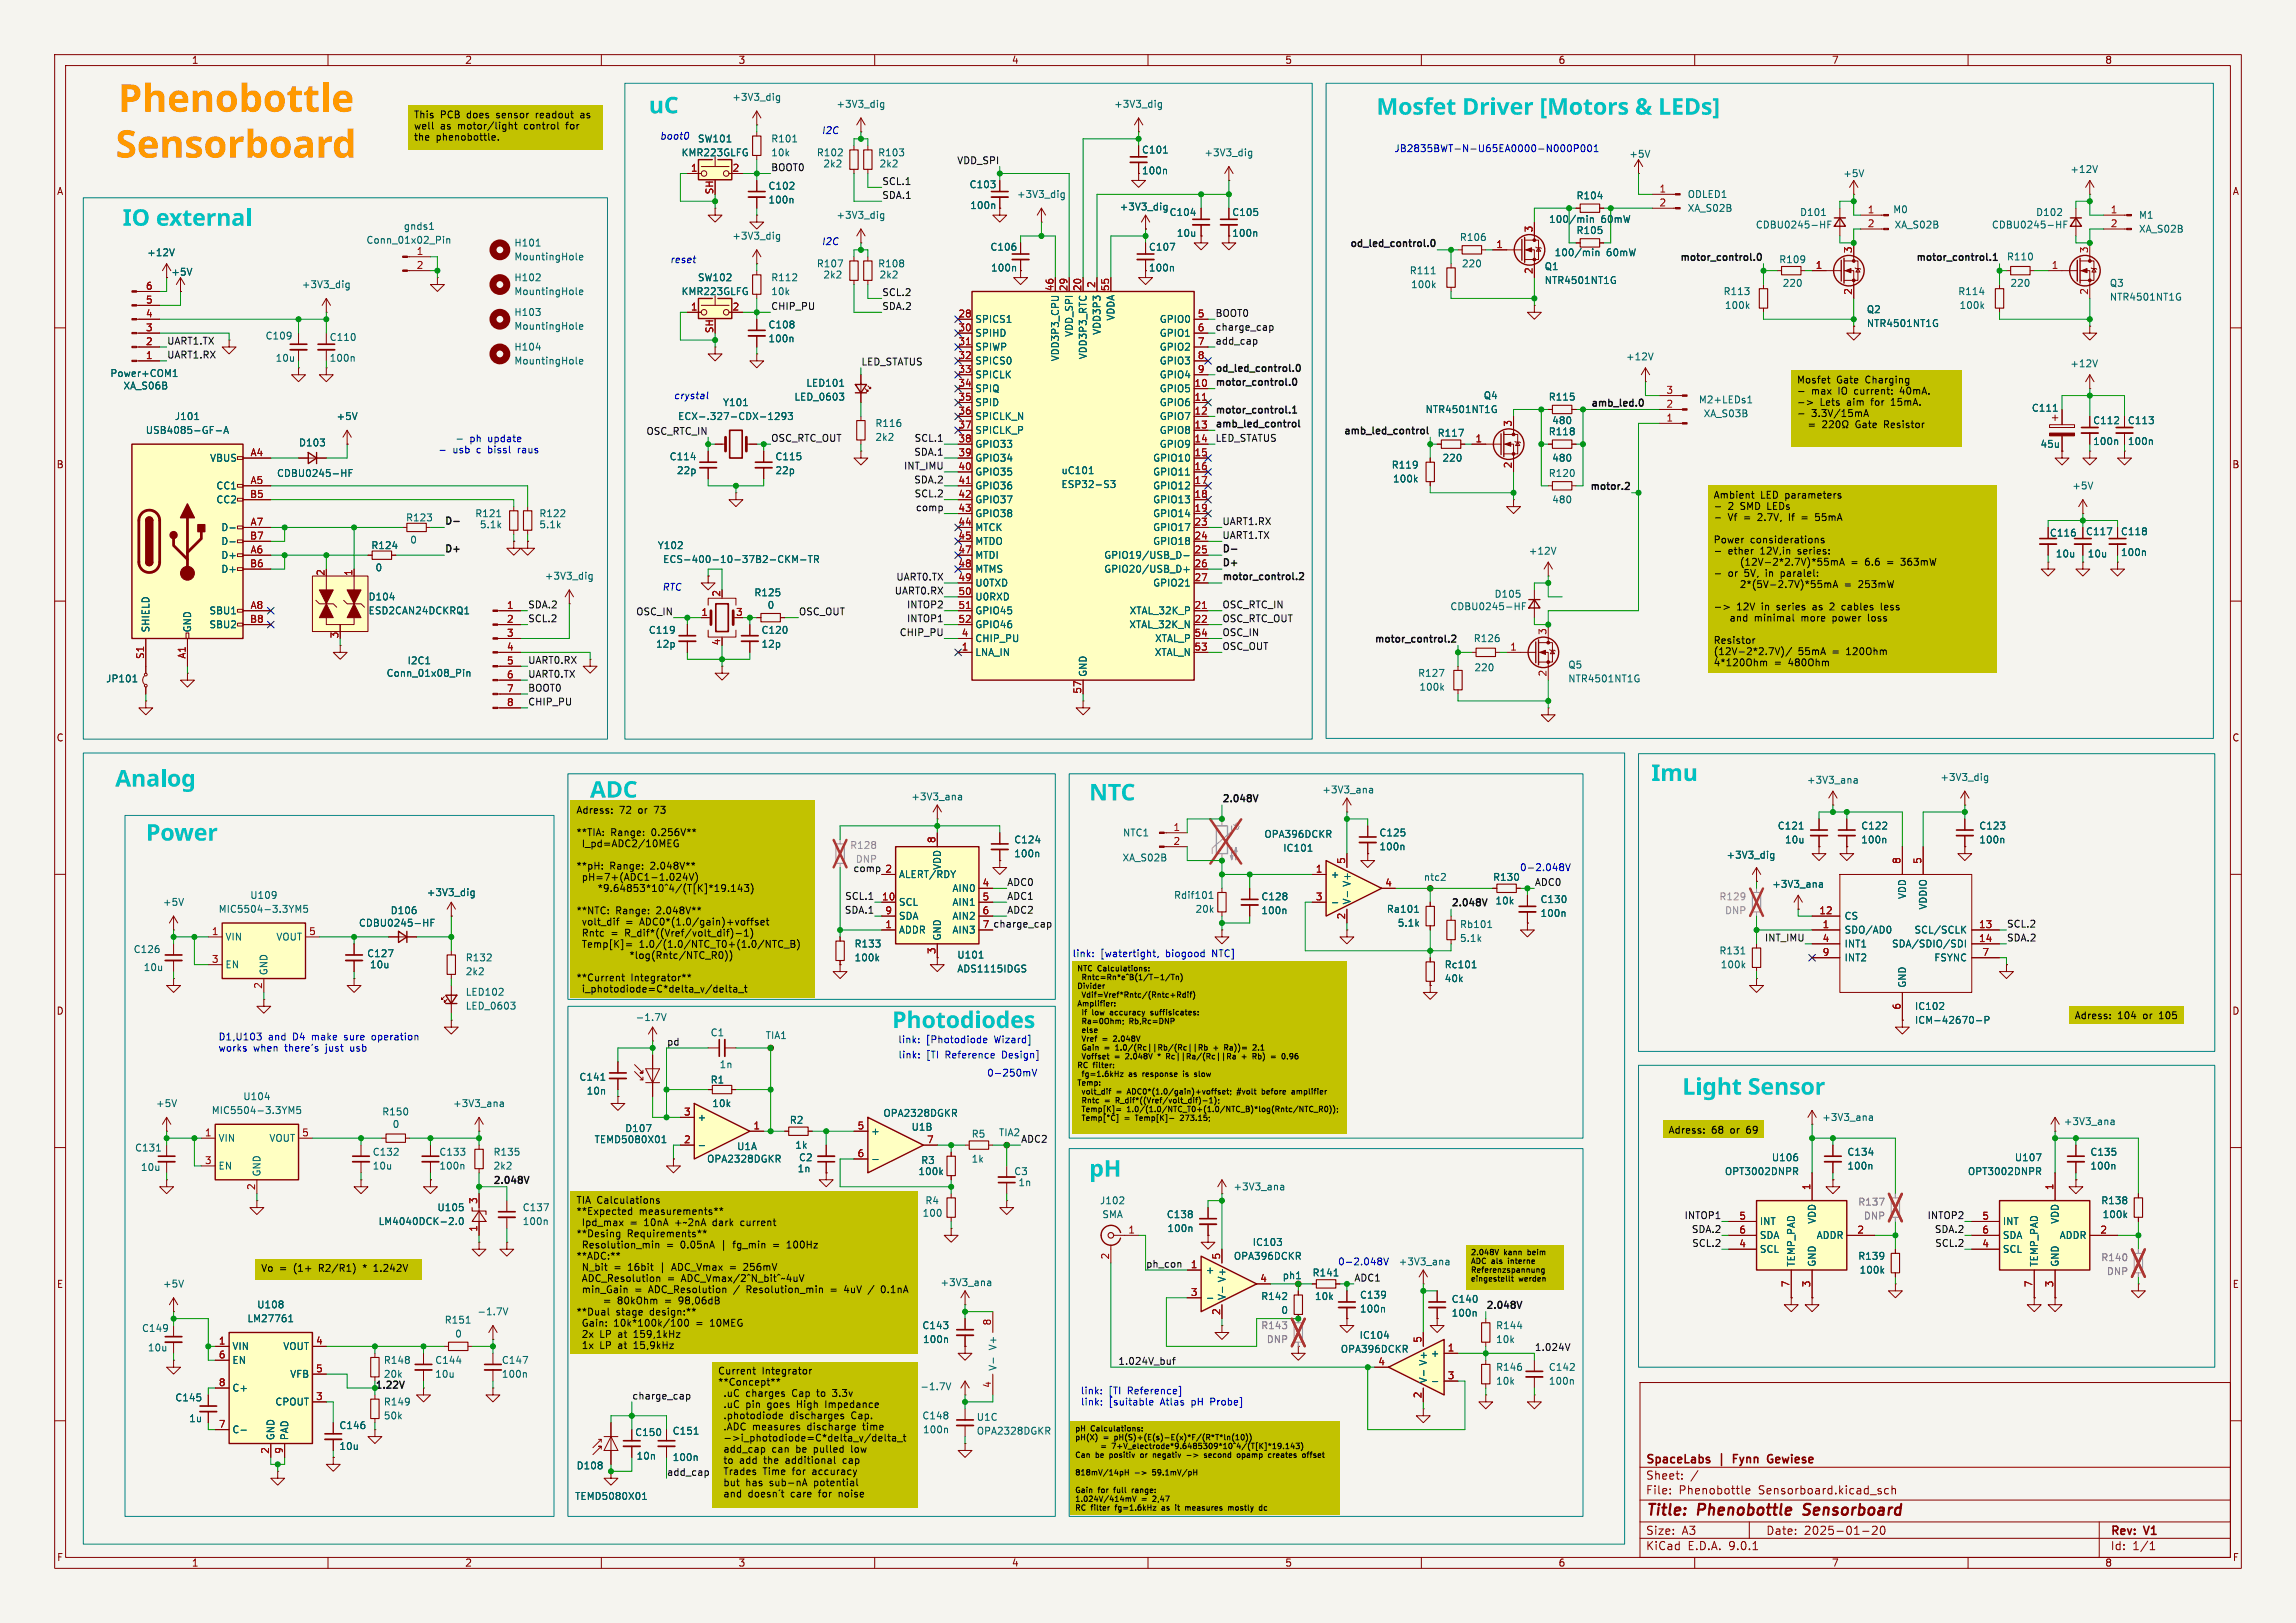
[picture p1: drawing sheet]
<svg xmlns="http://www.w3.org/2000/svg" width="420mm" height="297mm" viewBox="0 0 420 297" stroke-linecap="round" stroke-linejoin="round" font-family="sans-serif">
<defs><g id="words">
<text font-size="7" fill="#f90" x="21.2" y="31.5">Sensorboard</text>
<g font-size="4.2" fill="#00c2c2">
<text x="251.8" y="22.6">Mosfet Driver [Motors &amp; LEDs]</text>
<text x="22.5" y="42.9">IO external</text>
<text x="21.1" y="145.5">Analog</text>
<text x="302.1" y="144.5">Imu</text>
<text x="26.7" y="155.4">Power</text>
<text x="307.7" y="201.9">Light Sensor</text>
<text x="199.2" y="216.9">pH</text>
</g>
<text font-size="4.2" x="107.9" y="147.6">ADC</text>
<text font-size="4.2" fill="#0000c2" x="163.2" y="189.7">Photodiodes</text>
<g font-size="2.8" fill="#840000">
<text x="301" y="277.9">Title:</text>
<text x="310.6" y="277.9">Phenobottle</text>
<text x="330.8" y="277.9">Sensorboard</text>
</g>
<g font-size="2.1" fill="#840000">
<text x="301" y="268.2">SpaceLabs</text>
<text x="314.6" y="268.2">|</text>
<text x="317.8" y="268.2">Fynn</text>
<text x="324.6" y="268.2">Gewiese</text>
<text x="301" y="273.7">File:</text>
<text x="301" y="271">Sheet:</text>
<text x="307.1" y="273.7">Phenobottle</text>
<text x="321.7" y="273.7">Sensorboard.kicad_sch</text>
<text x="301" y="281.1">Size:</text>
<text x="307.6" y="281.1">A3</text>
<text x="323" y="281.1">Date:</text>
<text x="330" y="281.1">2025-01-20</text>
<text x="386" y="281.3">Rev:</text>
<text x="392.4" y="281.3">V1</text>
<text x="301" y="283.9">KiCad</text>
<text x="308.7" y="283.9">E.D.A.</text>
<text x="316.3" y="283.9">9.0.1</text>
<text x="386" y="283.9">Id:</text>
<text x="390.1" y="283.9">1/1</text>
</g>
<g font-size="1.8" fill="#840000">
<text x="35" y="11.9">1</text>
<text x="85" y="11.9">2</text>
<text x="135" y="11.9">3</text>
<text x="185" y="11.9">4</text>
<text x="235" y="11.9">5</text>
<text x="285" y="11.9">6</text>
<text x="335" y="11.9">7</text>
<text x="385" y="11.9">8</text>
<text x="208.8" y="28.3">C101</text>
<text x="10.3" y="35.9">A</text>
<text x="408.3" y="35.9">A</text>
<text x="225.3" y="39.7">C105</text>
<text x="210.1" y="46.1">C107</text>
<text x="382.8" y="77.8">C112</text>
<text x="389.1" y="77.8">C113</text>
<text x="10.3" y="85.9">B</text>
<text x="408.2" y="85.9">B</text>
<text x="374.9" y="98.4">C116</text>
<text x="381.5" y="98.1">C117</text>
<text x="387.9" y="98.1">C118</text>
<text x="10.3" y="135.9">C</text>
<text x="408.2" y="135.9">C</text>
<text x="10.3" y="185.9">D</text>
<text x="408.2" y="185.9">D</text>
<text x="10.3" y="235.9">E</text>
<text x="234.5" y="234.3">ph1</text>
<text x="408.3" y="235.9">E</text>
<text x="10.3" y="285.9">F</text>
<text x="35" y="286.9">1</text>
<text x="85" y="286.9">2</text>
<text x="135" y="286.9">3</text>
<text x="185" y="286.9">4</text>
<text x="235" y="286.9">5</text>
<text x="285" y="286.9">6</text>
<text x="335" y="286.9">7</text>
<text x="385" y="286.9">8</text>
<text x="408.3" y="285.9">F</text>
</g>
<g font-size="1.8">
<text x="75.6" y="22">This</text>
<text x="80.5" y="22">PCB</text>
<text x="85.5" y="22">does</text>
<text x="91.1" y="22">sensor</text>
<text x="98.5" y="22">readout</text>
<text x="106.9" y="22">as</text>
<text x="75.6" y="24">well</text>
<text x="75.6" y="26.1">the</text>
<text x="79.8" y="26.1">phenobottle.</text>
<text x="80.5" y="24">as</text>
<text x="83.9" y="24">motor/light</text>
<text x="96.2" y="24">control</text>
<text x="104.1" y="24">for</text>
<text x="328.6" y="70.5">Mosfet</text>
<text x="336" y="70.5">Gate</text>
<text x="341.4" y="70.5">Charging</text>
<text x="331.4" y="72.5">max</text>
<text x="331.4" y="76.6">3.3V/15mA</text>
<text x="332.9" y="74.6">Lets</text>
<text x="336.4" y="72.5">IO</text>
<text x="338" y="74.6">aim</text>
<text x="339.5" y="72.5">current:</text>
<text x="342.6" y="74.6">for</text>
<text x="346.4" y="74.6">15mA.</text>
<text x="348.1" y="72.5">40mA.</text>
<text x="331" y="78.7">=</text>
<text x="339.9" y="78.7">Gate</text>
<text x="345.4" y="78.7">Resistor</text>
<text x="313.4" y="91.6">Ambient</text>
<text x="316.1" y="93.6">2</text>
<text x="316.1" y="95.7">Vf</text>
<text x="318.5" y="93.6">SMD LEDs</text>
<text x="319.1" y="95.7">=</text>
<text x="321.8" y="95.7">2.7V,</text>
<text x="322" y="91.6">LED parameters</text>
<text x="327.7" y="95.7">If</text>
<text x="333" y="95.7">55mA</text>
<text x="313.4" y="99.8">Power</text>
<text x="316.1" y="101.8">ether</text>
<text x="320.2" y="99.8">considerations</text>
<text x="322.1" y="101.8">12V,in</text>
<text x="329.2" y="101.8">series:</text>
<text x="313.4" y="103.8">(12V-2*2.7V)*55mA</text>
<text x="313.4" y="107.9">2*(5V-2.7V)*55mA</text>
<text x="316.1" y="105.9">or</text>
<text x="319.2" y="105.9">5V,</text>
<text x="323.3" y="105.9">in</text>
<text x="326.2" y="105.9">paralel:</text>
<text x="337.3" y="107.9">=</text>
<text x="338.6" y="103.8">=</text>
<text x="340.1" y="107.9">253mW</text>
<text x="341.3" y="103.8">6.6</text>
<text x="345.5" y="103.8">=</text>
<text x="348.2" y="103.8">363mW</text>
<text x="317.7" y="112">12V</text>
<text x="322.4" y="112">in</text>
<text x="325.3" y="112">series</text>
<text x="332.1" y="112">as</text>
<text x="335.4" y="112">2</text>
<text x="337.8" y="112">cables</text>
<text x="345.2" y="112">less</text>
<text x="313.4" y="118.2">Resistor</text>
<text x="316.9" y="114.1">and</text>
<text x="321.5" y="114.1">minimal</text>
<text x="330.2" y="114.1">more</text>
<text x="336.1" y="114.1">power</text>
<text x="342.8" y="114.1">loss</text>
<text x="313.4" y="120.2">(12V-2*2.7V)/</text>
<text x="313.4" y="122.2">4*120Ohm</text>
<text x="324.5" y="122.2">=</text>
<text x="327.3" y="122.2">480Ohm</text>
<text x="328.9" y="120.2">55mA</text>
<text x="335.3" y="120.2">=</text>
<text x="338.1" y="120.2">120Ohm</text>
<text x="105.3" y="149.2">Adress:</text>
<text x="113.3" y="149.2">72</text>
<text x="116.9" y="149.2">or</text>
<text x="120" y="149.2">73</text>
<text x="105.3" y="153.3">**TIA:</text>
<text x="106.5" y="155.4">I_pd=ADC2/10MEG</text>
<text x="111.7" y="153.3">Range:</text>
<text x="119.3" y="153.3">0.256V**</text>
<text x="105.3" y="159.5">**pH:</text>
<text x="106.5" y="161.5">pH=7+(ADC1-1.024V)</text>
<text x="111.5" y="159.5">Range:</text>
<text x="119.1" y="159.5">2.048V**</text>
<text x="105.3" y="167.6">**NTC:</text>
<text x="110" y="163.5">*9.64853*10^4/(T[K]*19.143)</text>
<text x="112.6" y="167.6">Range:</text>
<text x="120.2" y="167.6">2.048V**</text>
<text x="106.5" y="169.7">volt_dif</text>
<text x="106.5" y="171.7">Rntc</text>
<text x="106.5" y="173.8">Temp[K]=</text>
<text x="111.9" y="171.7">=</text>
<text x="114.6" y="169.7">=</text>
<text x="114.7" y="171.7">R_dif*((Vref/volt_dif)-1)</text>
<text x="117.1" y="173.8">1.0/(1.0/NTC_T0+(1.0/NTC_B)</text>
<text x="117.4" y="169.7">ADC0*(1.0/gain)+voffset</text>
<text x="105.3" y="179.9">**Current</text>
<text x="115.4" y="179.9">Integrator**</text>
<text x="117.1" y="175.8">*log(Rntc/NTC_R0))</text>
<text x="106.5" y="182">i_photodiode=C*delta_v/delta_t</text>
<text x="379.4" y="186.8">Adress:</text>
<text x="387.4" y="186.8">104</text>
<text x="392.2" y="186.8">or</text>
<text x="395.3" y="186.8">105</text>
<text x="305.1" y="207.8">Adress:</text>
<text x="313.1" y="207.8">68</text>
<text x="316.7" y="207.8">or</text>
<text x="319.8" y="207.8">69</text>
<text x="105.3" y="220.6">TIA Calculations</text>
<text x="105.3" y="222.7">**Expected</text>
<text x="105.3" y="226.7">**Desing</text>
<text x="106.5" y="224.7">Ipd_max</text>
<text x="114.7" y="226.7">Requirements**</text>
<text x="115.4" y="224.7">=</text>
<text x="116.9" y="222.7">measurements**</text>
<text x="118.2" y="224.7">10nA</text>
<text x="124" y="224.7">+~2nA</text>
<text x="131.1" y="224.7">dark</text>
<text x="136.4" y="224.7">current</text>
<text x="47.7" y="233.1">Vo</text>
<text x="51.1" y="233.1">=</text>
<text x="53.8" y="233.1">(1+</text>
<text x="58.6" y="233.1">R2/R1)</text>
<text x="66.9" y="233.1">*</text>
<text x="69.1" y="233.1">1.242V</text>
<text x="105.3" y="230.8">**ADC:**</text>
<text x="106.5" y="228.8">Resolution_min</text>
<text x="106.5" y="232.9">N_bit</text>
<text x="112.5" y="232.9">=</text>
<text x="115.2" y="232.9">16bit</text>
<text x="121.3" y="232.9">|</text>
<text x="122.1" y="228.8">=</text>
<text x="123.7" y="232.9">ADC_Vmax</text>
<text x="124.8" y="228.8">0.05nA</text>
<text x="134.8" y="228.8">fg_min</text>
<text x="137.1" y="232.9">256mV</text>
<text x="145" y="228.8">100Hz</text>
<text x="106.5" y="234.9">ADC_Resolution</text>
<text x="106.5" y="237">min_Gain</text>
<text x="113.9" y="239">80kOhm</text>
<text x="116.3" y="237">=</text>
<text x="119" y="237">ADC_Resolution</text>
<text x="122.3" y="234.9">=</text>
<text x="122.7" y="239">=</text>
<text x="125" y="234.9">ADC_Vmax/2^N_bit^~4uV</text>
<text x="125.5" y="239">98,06dB</text>
<text x="134.8" y="237">/</text>
<text x="137.3" y="237">Resolution_min</text>
<text x="155.6" y="237">4uV</text>
<text x="162.7" y="237">0.1nA</text>
<text x="105.3" y="241.1">**Dual</text>
<text x="106.5" y="243.1">Gain:</text>
<text x="106.5" y="245.1">2x</text>
<text x="109.9" y="245.1">LP</text>
<text x="112.5" y="243.1">10k*100k/100</text>
<text x="112.7" y="241.1">stage</text>
<text x="113.4" y="245.1">at</text>
<text x="116.4" y="245.1">159,1kHz</text>
<text x="119" y="241.1">design:**</text>
<text x="127.7" y="243.1">=</text>
<text x="130.4" y="243.1">10MEG</text>
<text x="106.5" y="247.2">1x</text>
<text x="109.9" y="247.2">LP</text>
<text x="113.4" y="247.2">at</text>
<text x="116.4" y="247.2">15,9kHz</text>
<text x="131.3" y="251.9">Current</text>
<text x="139.4" y="251.9">Integrator</text>
<text x="131.3" y="253.9">**Concept**</text>
<text x="132.4" y="255.9">.uC</text>
<text x="132.4" y="258">.uC</text>
<text x="136.6" y="255.9">charges</text>
<text x="136.6" y="258">pin</text>
<text x="140.7" y="258">goes</text>
<text x="145.2" y="255.9">Cap</text>
<text x="146.3" y="258">High</text>
<text x="150" y="255.9">to</text>
<text x="151.7" y="258">Impedance</text>
<text x="153" y="255.9">3.3v</text>
<text x="132.4" y="260">.photodiode</text>
<text x="132.4" y="262.1">.ADC measures</text>
<text x="144.7" y="260">discharges</text>
<text x="148" y="262.1">discharge</text>
<text x="156.1" y="260">Cap.</text>
<text x="158.4" y="262.1">time</text>
<text x="132.4" y="264.1">-&gt;i_photodiode=C*delta_v/delta_t</text>
<text x="132.4" y="266.2">add_cap</text>
<text x="132.4" y="268.2">to</text>
<text x="135.5" y="268.2">add</text>
<text x="140.1" y="268.2">the</text>
<text x="141.4" y="266.2">can</text>
<text x="144.2" y="268.2">additional</text>
<text x="146" y="266.2">be</text>
<text x="149.4" y="266.2">pulled</text>
<text x="154.9" y="268.2">cap</text>
<text x="156.4" y="266.2">low</text>
<text x="132.4" y="270.3">Trades</text>
<text x="132.4" y="272.3">but</text>
<text x="132.4" y="274.3">and</text>
<text x="136.6" y="272.3">has</text>
<text x="139.8" y="270.3">Time</text>
<text x="141.1" y="272.3">sub-nA</text>
<text x="145" y="274.3">care</text>
<text x="145.3" y="270.3">for</text>
<text x="149.1" y="270.3">accuracy</text>
<text x="149.4" y="272.3">potential</text>
<text x="150.3" y="274.3">for</text>
<text x="154.1" y="274.3">noise</text>
</g>
<g font-size="1.8" fill="#006464">
<text x="133.9" y="18.6">+3V3_dig</text>
<text x="152.9" y="19.9">+3V3_dig</text>
<text x="203.7" y="19.9">+3V3_dig</text>
<text x="124.6" y="28.8">KMR223GLFG</text>
<text x="127.6" y="26.3">SW101</text>
<text x="141" y="26.3">R101</text>
<text x="141" y="28.8">10k</text>
<text x="149.3" y="28.8">R102</text>
<text x="160.5" y="28.8">R103</text>
<text x="220.2" y="28.8">+3V3_dig</text>
<text x="297.9" y="29.1">+5V</text>
<text x="140.5" y="34.9">C102</text>
<text x="150.5" y="30.8">2k2</text>
<text x="160.8" y="30.8">2k2</text>
<text x="177.3" y="34.6">C103</text>
<text x="208.8" y="32.1">100n</text>
<text x="337.1" y="32.6">+5V</text>
<text x="378.6" y="31.9">+12V</text>
<text x="140.5" y="37.4">100n</text>
<text x="152.9" y="40.2">+3V3_dig</text>
<text x="177.4" y="38.5">100n</text>
<text x="185.9" y="36.4">+3V3_dig</text>
<text x="204.7" y="38.7">+3V3_dig</text>
<text x="213.8" y="39.7">C104</text>
<text x="283.3" y="41">100/min</text>
<text x="288.3" y="36.7">R104</text>
<text x="292.8" y="41">60mW</text>
<text x="308.6" y="36.4">ODLED1</text>
<text x="308.6" y="39">XA_S02B</text>
<text x="329.2" y="39.7">D101</text>
<text x="346.2" y="39.2">M0</text>
<text x="372.4" y="39.7">D102</text>
<text x="391.2" y="40.2">M1</text>
<text x="26.8" y="47.1">+12V</text>
<text x="66.9" y="44.8">Conn_01x02_Pin</text>
<text x="73.8" y="42.3">gnds1</text>
<text x="94" y="45.3">H101</text>
<text x="94" y="47.9">MountingHole</text>
<text x="133.9" y="44">+3V3_dig</text>
<text x="181.1" y="46.1">C106</text>
<text x="215.2" y="43.5">10u</text>
<text x="225.3" y="43.5">100n</text>
<text x="266.9" y="44.3">R106</text>
<text x="284.3" y="47.1">100/min</text>
<text x="288.3" y="43">R105</text>
<text x="293.9" y="47.1">60mW</text>
<text x="321.1" y="42">CDBU0245-HF</text>
<text x="346.5" y="42">XA_S02B</text>
<text x="364.3" y="42">CDBU0245-HF</text>
<text x="367" y="47.9">R110</text>
<text x="391.2" y="42.8">XA_S02B</text>
<text x="31.2" y="50.6">+5V</text>
<text x="55.1" y="52.9">+3V3_dig</text>
<text x="94" y="51.7">H102</text>
<text x="127.6" y="51.7">SW102</text>
<text x="141" y="51.7">R112</text>
<text x="149.3" y="49.1">R107</text>
<text x="150.5" y="51.2">2k2</text>
<text x="160.5" y="49.1">R108</text>
<text x="160.8" y="51.2">2k2</text>
<text x="181.2" y="49.9">100n</text>
<text x="210.1" y="49.9">100n</text>
<text x="257.8" y="50.4">R111</text>
<text x="258" y="52.9">100k</text>
<text x="267.3" y="49.1">220</text>
<text x="282.5" y="52.2">NTR4501NT1G</text>
<text x="282.5" y="49.6">Q1</text>
<text x="325.4" y="48.4">R109</text>
<text x="326" y="52.7">220</text>
<text x="367.7" y="52.7">220</text>
<text x="385.8" y="52.7">Q3</text>
<text x="94" y="54.2">MountingHole</text>
<text x="94" y="58">H103</text>
<text x="124.6" y="54.2">KMR223GLFG</text>
<text x="141" y="54.2">10k</text>
<text x="178.3" y="59.3">SPICS1</text>
<text x="204.1" y="58.8" transform="rotate(-90 204.1 58.8)">VDDA</text>
<text x="212" y="59.3">GPIO0</text>
<text x="315.2" y="54.2">R113</text>
<text x="315.4" y="56.7">100k</text>
<text x="341.4" y="57.5">Q2</text>
<text x="358.1" y="54.2">R114</text>
<text x="358.4" y="56.7">100k</text>
<text x="385.8" y="55.2">NTR4501NT1G</text>
<text x="48.5" y="62.3">C109</text>
<text x="60.2" y="62.6">C110</text>
<text x="94" y="60.6">MountingHole</text>
<text x="94" y="64.4">H104</text>
<text x="140.5" y="60.3">C108</text>
<text x="140.5" y="62.8">100n</text>
<text x="178.3" y="61.8">SPIHD</text>
<text x="178.3" y="64.4">SPIWP</text>
<text x="196.4" y="61.7" transform="rotate(-90 196.4 61.7)">VDD_SPI</text>
<text x="199" y="65.8" transform="rotate(-90 199 65.8)">VDD3P3_RTC</text>
<text x="201.5" y="61.4" transform="rotate(-90 201.5 61.4)">VDD3P3</text>
<text x="212" y="61.8">GPIO1</text>
<text x="212" y="64.4">GPIO2</text>
<text x="341.4" y="60">NTR4501NT1G</text>
<text x="20.1" y="69.2">Power+COM1</text>
<text x="22.5" y="71.5">XA_S06B</text>
<text x="50.3" y="66.4">10u</text>
<text x="60.2" y="66.4">100n</text>
<text x="94" y="66.9">MountingHole</text>
<text x="147.4" y="71">LED101</text>
<text x="178.3" y="66.9">SPICS0</text>
<text x="178.3" y="69.4">SPICLK</text>
<text x="178.3" y="72">SPIQ</text>
<text x="193.9" y="66.2" transform="rotate(-90 193.9 66.2)">VDD3P3_CPU</text>
<text x="212" y="66.9">GPIO3</text>
<text x="212" y="69.4">GPIO4</text>
<text x="212" y="72">GPIO5</text>
<text x="297.3" y="66.1">+12V</text>
<text x="378.6" y="67.4">+12V</text>
<text x="31.9" y="77.1">J101</text>
<text x="61.5" y="77.1">+5V</text>
<text x="123.9" y="77.1">ECX-.327-CDX-1293</text>
<text x="132.2" y="74.5">Y101</text>
<text x="145.2" y="73.5">LED_0603</text>
<text x="178.3" y="77.1">SPICLK_N</text>
<text x="178.3" y="74.5">SPID</text>
<text x="212" y="74.5">GPIO6</text>
<text x="212" y="77.1">GPIO7</text>
<text x="260.7" y="75.8">NTR4501NT1G</text>
<text x="271.3" y="73.3">Q4</text>
<text x="283.2" y="73.5">R115</text>
<text x="283.8" y="77.8">480</text>
<text x="310.7" y="74">M2+LEDs1</text>
<text x="311.5" y="76.6">XA_S03B</text>
<text x="371.6" y="75.5">C111</text>
<text x="26.6" y="79.6">USB4085-GF-A</text>
<text x="54.6" y="81.9">D103</text>
<text x="160" y="78.3">R116</text>
<text x="160" y="80.9">2k2</text>
<text x="178.3" y="79.6">SPICLK_P</text>
<text x="178.3" y="82.1">GPIO33</text>
<text x="212" y="79.6">GPIO8</text>
<text x="212" y="82.1">GPIO9</text>
<text x="262.9" y="80.1">R117</text>
<text x="283.2" y="79.9">R118</text>
<text x="373.2" y="82.1">45u</text>
<text x="382.8" y="81.6">100n</text>
<text x="389.1" y="81.6">100n</text>
<text x="38.3" y="84.7">VBUS</text>
<text x="39.5" y="89.8">CC1</text>
<text x="50.6" y="87.5">CDBU0245-HF</text>
<text x="122.4" y="84.4">C114</text>
<text x="123.7" y="87">22p</text>
<text x="141.7" y="84.4">C115</text>
<text x="141.7" y="87">22p</text>
<text x="178.3" y="84.7">GPIO34</text>
<text x="178.3" y="87.2">GPIO35</text>
<text x="178.3" y="89.8">GPIO36</text>
<text x="194.1" y="87">uC101</text>
<text x="194.1" y="89.5">ESP32-S3</text>
<text x="210.8" y="84.7">GPIO10</text>
<text x="210.8" y="87.2">GPIO11</text>
<text x="210.8" y="89.8">GPIO12</text>
<text x="254.5" y="86">R119</text>
<text x="254.7" y="88.5">100k</text>
<text x="263.8" y="84.7">220</text>
<text x="283.2" y="87.5">R120</text>
<text x="283.8" y="84.7">480</text>
<text x="379" y="89.8">+5V</text>
<text x="39.5" y="92.3">CC2</text>
<text x="74.2" y="95.6">R123</text>
<text x="86.8" y="94.8">R121</text>
<text x="98.6" y="94.8">R122</text>
<text x="178.3" y="92.3">GPIO37</text>
<text x="178.3" y="94.8">GPIO38</text>
<text x="210.8" y="92.3">GPIO13</text>
<text x="210.8" y="94.8">GPIO14</text>
<text x="283.8" y="92.3">480</text>
<text x="40.4" y="97.4">D-</text>
<text x="40.4" y="99.9">D-</text>
<text x="67.8" y="100.7">R124</text>
<text x="74.9" y="99.7">0</text>
<text x="87.7" y="96.9">5.1k</text>
<text x="98.6" y="96.9">5.1k</text>
<text x="120.2" y="100.7">Y102</text>
<text x="178.3" y="99.9">MTDO</text>
<text x="178.3" y="97.4">MTCK</text>
<text x="210.8" y="97.4">GPIO17</text>
<text x="210.8" y="99.9">GPIO18</text>
<text x="279.6" y="101.7">+12V</text>
<text x="387.9" y="102">100n</text>
<text x="40.4" y="102.5">D+</text>
<text x="40.4" y="105">D+</text>
<text x="68.6" y="104.7">0</text>
<text x="99.6" y="106.3">+3V3_dig</text>
<text x="121.2" y="103.2">ECS-400-10-37B2-CKM-TR</text>
<text x="178.3" y="102.5">MTDI</text>
<text x="178.3" y="105">MTMS</text>
<text x="178.3" y="107.5">U0TXD</text>
<text x="201.9" y="102.5">GPIO19/USB_D-</text>
<text x="201.9" y="105">GPIO20/USB_D+</text>
<text x="210.8" y="107.5">GPIO21</text>
<text x="375.9" y="102.2">10u</text>
<text x="381.8" y="102.2">10u</text>
<text x="38.2" y="112.6">SBU1</text>
<text x="67.3" y="110.1">D104</text>
<text x="67.3" y="112.6">ESD2CAN24DCKRQ1</text>
<text x="137.9" y="109.3">R125</text>
<text x="140.3" y="111.6">0</text>
<text x="178.3" y="112.6">GPIO45</text>
<text x="178.3" y="110.1">U0RXD</text>
<text x="206.5" y="112.6">XTAL_32K_P</text>
<text x="265.2" y="111.9">CDBU0245-HF</text>
<text x="273.3" y="109.6">D105</text>
<text x="27.5" y="115.8" transform="rotate(-90 27.5 115.8)">SHIELD</text>
<text x="35.2" y="115.8" transform="rotate(-90 35.2 115.8)">GND</text>
<text x="38.2" y="115.2">SBU2</text>
<text x="118.6" y="116.2">C119</text>
<text x="119.9" y="118.7">12p</text>
<text x="139.2" y="116.2">C120</text>
<text x="139.2" y="118.7">12p</text>
<text x="178.3" y="115.2">GPIO46</text>
<text x="178.3" y="117.7">CHIP_PU</text>
<text x="206.5" y="115.2">XTAL_32K_N</text>
<text x="211.2" y="117.7">XTAL_P</text>
<text x="269.5" y="117.7">R126</text>
<text x="19.3" y="125.1">JP101</text>
<text x="70.6" y="124.1">Conn_01x08_Pin</text>
<text x="74.5" y="121.8">I2C1</text>
<text x="178.3" y="120.2">LNA_IN</text>
<text x="199" y="124" transform="rotate(-90 199 124)">GND</text>
<text x="211.1" y="120.2">XTAL_N</text>
<text x="259.3" y="124.1">R127</text>
<text x="269.6" y="123">220</text>
<text x="286.8" y="125.1">NTR4501NT1G</text>
<text x="286.8" y="122.5">Q5</text>
<text x="259.5" y="126.6">100k</text>
<text x="330.4" y="143.6">+3V3_ana</text>
<text x="354.8" y="143.1">+3V3_dig</text>
<text x="166.6" y="146.7">+3V3_ana</text>
<text x="241.8" y="145.4">+3V3_ana</text>
<text x="185.4" y="154.5">C124</text>
<text x="205.3" y="153.3">NTC1</text>
<text x="231.2" y="153.5">OPA396DCKR</text>
<text x="252.2" y="153.3">C125</text>
<text x="252.2" y="155.8">100n</text>
<text x="325.1" y="152">C121</text>
<text x="326.4" y="154.5">10u</text>
<text x="340.4" y="152">C122</text>
<text x="340.4" y="154.5">100n</text>
<text x="362" y="152">C123</text>
<text x="362" y="154.5">100n</text>
<text x="164.3" y="160.9">ALERT/RDY</text>
<text x="172.3" y="159.3" transform="rotate(-90 172.3 159.3)">VDD</text>
<text x="185.4" y="157.1">100n</text>
<text x="205.2" y="157.8">XA_S02B</text>
<text x="234.6" y="156.1">IC101</text>
<text x="243.3" y="160.9">+</text>
<text x="260.4" y="161.4">ntc2</text>
<text x="273" y="161.4">R130</text>
<text x="315.7" y="157.3">+3V3_dig</text>
<text x="29.7" y="166">+5V</text>
<text x="39.9" y="167.2">MIC5504-3.3YM5</text>
<text x="45.7" y="164.7">U109</text>
<text x="71.4" y="167.5">D106</text>
<text x="78" y="164.2">+3V3_dig</text>
<text x="164.3" y="166">SCL</text>
<text x="174.1" y="163.4">AIN0</text>
<text x="174.1" y="166">AIN1</text>
<text x="214.7" y="164.7">Rdif101</text>
<text x="218.6" y="167.2">20k</text>
<text x="230.6" y="164.9">C128</text>
<text x="230.6" y="167.5">100n</text>
<text x="247.2" y="165.6" transform="rotate(-90 247.2 165.6)">V-</text>
<text x="247.2" y="162.4" transform="rotate(-90 247.2 162.4)">V+</text>
<text x="253.6" y="167.2">Ra101</text>
<text x="273.5" y="165.7">10k</text>
<text x="281.7" y="165.5">C130</text>
<text x="281.7" y="168">100n</text>
<text x="324.1" y="162.7">+3V3_ana</text>
<text x="348.8" y="164.6" transform="rotate(-90 348.8 164.6)">VDD</text>
<text x="352.7" y="166.5" transform="rotate(-90 352.7 166.5)">VDDIO</text>
<text x="41.1" y="172.3">VIN</text>
<text x="50.5" y="172.3">VOUT</text>
<text x="65.6" y="169.8">CDBU0245-HF</text>
<text x="156.2" y="173.6">R133</text>
<text x="164.3" y="168.5">SDA</text>
<text x="164.3" y="171">ADDR</text>
<text x="172.3" y="172.2" transform="rotate(-90 172.3 172.2)">GND</text>
<text x="174.1" y="168.5">AIN2</text>
<text x="174.1" y="171">AIN3</text>
<text x="255.6" y="169.8">5.1k</text>
<text x="267" y="170">Rb101</text>
<text x="267" y="172.6">5.1k</text>
<text x="337.3" y="168.5">CS</text>
<text x="337.3" y="171">SDO/AD0</text>
<text x="337.3" y="173.6">INT1</text>
<text x="346" y="173.6">SDA/SDIO/SDI</text>
<text x="350.1" y="171">SCL/SCLK</text>
<text x="24.4" y="174.6">C126</text>
<text x="26.2" y="177.9">10u</text>
<text x="41.1" y="177.4">EN</text>
<text x="49.1" y="178.6" transform="rotate(-90 49.1 178.6)">GND</text>
<text x="67.1" y="175.4">C127</text>
<text x="67.6" y="177.4">10u</text>
<text x="85.1" y="176.1">R132</text>
<text x="85.1" y="178.7">2k2</text>
<text x="156.2" y="176.1">100k</text>
<text x="175" y="175.6">U101</text>
<text x="175" y="178.2">ADS1115IDGS</text>
<text x="264.2" y="177.4">Rc101</text>
<text x="264.2" y="179.9">40k</text>
<text x="314.4" y="174.9">R131</text>
<text x="314.7" y="177.4">100k</text>
<text x="337.3" y="176.1">INT2</text>
<text x="353.7" y="176.1">FSYNC</text>
<text x="85.1" y="184.9">LED_0603</text>
<text x="85.1" y="182.4">LED102</text>
<text x="348.8" y="180.8" transform="rotate(-90 348.8 180.8)">GND</text>
<text x="350.2" y="185">IC102</text>
<text x="116.2" y="187">-1.7V</text>
<text x="129.9" y="189.8">C1</text>
<text x="140" y="190.3">TIA1</text>
<text x="350.2" y="187.6">ICM-42670-P</text>
<text x="105.9" y="198">C141</text>
<text x="131.5" y="195.7">1n</text>
<text x="28.4" y="202.8">+5V</text>
<text x="44.4" y="201.5">U104</text>
<text x="82.8" y="202.8">+3V3_ana</text>
<text x="107.2" y="200.5">10n</text>
<text x="129.9" y="198.5">R1</text>
<text x="130.2" y="202.8">10k</text>
<text x="38.6" y="204.1">MIC5504-3.3YM5</text>
<text x="39.9" y="209.1">VIN</text>
<text x="49.2" y="209.1">VOUT</text>
<text x="69.8" y="204.3">R150</text>
<text x="71.7" y="206.6">0</text>
<text x="108.7" y="209.4">TEMD5080X01</text>
<text x="114.3" y="207.4">D107</text>
<text x="127.5" y="205.3">+</text>
<text x="144.4" y="205.8">R2</text>
<text x="159.3" y="207.9">+</text>
<text x="161.5" y="204.6">OPA2328DGKR</text>
<text x="166.6" y="207.1">U1B</text>
<text x="177.6" y="208.4">R5</text>
<text x="182.6" y="208.1">TIA2</text>
<text x="333.2" y="205.3">+3V3_ana</text>
<text x="377.4" y="206.1">+3V3_ana</text>
<text x="24.6" y="210.9">C131</text>
<text x="25.7" y="214.5">10u</text>
<text x="39.9" y="214.2">EN</text>
<text x="47.9" y="215.4" transform="rotate(-90 47.9 215.4)">GND</text>
<text x="68.1" y="211.7">C132</text>
<text x="68.1" y="214.2">10u</text>
<text x="80.3" y="211.7">C133</text>
<text x="80.3" y="214.2">100n</text>
<text x="90.2" y="211.7">R135</text>
<text x="90.2" y="214.2">2k2</text>
<text x="129.2" y="213">OPA2328DGKR</text>
<text x="134.7" y="210.7">U1A</text>
<text x="145.4" y="210.4">1k</text>
<text x="145.8" y="214.7">1n</text>
<text x="146.1" y="212.7">C2</text>
<text x="167.9" y="215.2">100k</text>
<text x="168.4" y="213.2">R3</text>
<text x="177.6" y="213">1k</text>
<text x="185.4" y="215.2">C3</text>
<text x="315.4" y="215.2">OPT3002DNPR</text>
<text x="324" y="212.7">U106</text>
<text x="337.8" y="211.7">C134</text>
<text x="337.8" y="214.2">100n</text>
<text x="359.9" y="215.2">OPT3002DNPR</text>
<text x="368.5" y="212.7">U107</text>
<text x="382.3" y="211.7">C135</text>
<text x="382.3" y="214.2">100n</text>
<text x="79.9" y="221.8">U105</text>
<text x="95.5" y="221.8">C137</text>
<text x="169.2" y="220.6">R4</text>
<text x="186.2" y="217.3">1n</text>
<text x="201.1" y="220.6">J102</text>
<text x="225.5" y="218">+3V3_ana</text>
<text x="384.3" y="220.6">R138</text>
<text x="69.2" y="224.4">LM4040DCK-2.0</text>
<text x="95.5" y="224.4">100n</text>
<text x="168.7" y="222.9">100</text>
<text x="201.5" y="223.1">SMA</text>
<text x="213.3" y="223.1">C138</text>
<text x="213.4" y="225.7">100n</text>
<text x="321.8" y="224.4">INT</text>
<text x="321.8" y="226.9">SDA</text>
<text x="332.2" y="226.9">ADDR</text>
<text x="332.3" y="224" transform="rotate(-90 332.3 224)">VDD</text>
<text x="366.3" y="224.4">INT</text>
<text x="366.3" y="226.9">SDA</text>
<text x="376.7" y="226.9">ADDR</text>
<text x="376.8" y="224" transform="rotate(-90 376.8 224)">VDD</text>
<text x="384.5" y="223.1">100k</text>
<text x="220.5" y="233.3">+</text>
<text x="225.6" y="230.7">OPA396DCKR</text>
<text x="229" y="228.2">IC103</text>
<text x="240" y="233.8">R141</text>
<text x="255.8" y="231.7">+3V3_ana</text>
<text x="321.8" y="229.5">SCL</text>
<text x="328.5" y="231.9" transform="rotate(-90 328.5 231.9)">TEMP_PAD</text>
<text x="332.3" y="231.9" transform="rotate(-90 332.3 231.9)">GND</text>
<text x="339.8" y="230.7">R139</text>
<text x="340.1" y="233.3">100k</text>
<text x="366.3" y="229.5">SCL</text>
<text x="373" y="231.9" transform="rotate(-90 373 231.9)">TEMP_PAD</text>
<text x="376.8" y="231.9" transform="rotate(-90 376.8 231.9)">GND</text>
<text x="29.7" y="235.8">+5V</text>
<text x="46.9" y="239.6">U108</text>
<text x="171.9" y="235.6">+3V3_ana</text>
<text x="224.4" y="238" transform="rotate(-90 224.4 238)">V-</text>
<text x="224.4" y="234.8" transform="rotate(-90 224.4 234.8)">V+</text>
<text x="230.6" y="238.1">R142</text>
<text x="240.4" y="238.1">10k</text>
<text x="248.7" y="237.8">C139</text>
<text x="265.4" y="238.6">C140</text>
<text x="25.9" y="243.9">C149</text>
<text x="45.2" y="242.2">LM27761</text>
<text x="81.2" y="242.4">R151</text>
<text x="83.2" y="245">0</text>
<text x="87.2" y="240.9">-1.7V</text>
<text x="168.6" y="243.4">C143</text>
<text x="168.7" y="246">100n</text>
<text x="234.3" y="240.6">0</text>
<text x="248.6" y="245.2">IC104</text>
<text x="248.7" y="240.4">100n</text>
<text x="265.4" y="241.1">100n</text>
<text x="273.6" y="243.4">R144</text>
<text x="273.6" y="246">10k</text>
<text x="27" y="247.5">10u</text>
<text x="42.4" y="247.2">VIN</text>
<text x="42.4" y="249.8">EN</text>
<text x="51.7" y="247.2">VOUT</text>
<text x="70.1" y="249.8">R148</text>
<text x="79.5" y="249.8">C144</text>
<text x="91.7" y="249.8">C147</text>
<text x="182.5" y="251" transform="rotate(-90 182.5 251)">V-</text>
<text x="182.5" y="247.2" transform="rotate(-90 182.5 247.2)">V+</text>
<text x="245.2" y="247.8">OPA396DCKR</text>
<text x="261.2" y="250" transform="rotate(-90 261.2 250)">V+</text>
<text x="261.6" y="248.5">+</text>
<text x="273.6" y="251.1">R146</text>
<text x="283.2" y="251.1">C142</text>
<text x="32" y="256.6">C145</text>
<text x="42.4" y="254.9">C+</text>
<text x="50.3" y="257.4">CPOUT</text>
<text x="53" y="252.3">VFB</text>
<text x="70.1" y="257.4">R149</text>
<text x="79.5" y="252.3">10u</text>
<text x="91.7" y="252.3">100n</text>
<text x="168.3" y="254.6">-1.7V</text>
<text x="261.2" y="253.2" transform="rotate(-90 261.2 253.2)">V-</text>
<text x="273.6" y="253.6">10k</text>
<text x="283.2" y="253.6">100n</text>
<text x="34.5" y="260.5">1u</text>
<text x="42.4" y="262.5">C-</text>
<text x="50.4" y="263.7" transform="rotate(-90 50.4 263.7)">GND</text>
<text x="52.9" y="263.7" transform="rotate(-90 52.9 263.7)">PAD</text>
<text x="62" y="261.7">C146</text>
<text x="70.1" y="259.9">50k</text>
<text x="116.1" y="263">C150</text>
<text x="122.9" y="262.7">C151</text>
<text x="168.6" y="259.9">C148</text>
<text x="168.7" y="262.5">100n</text>
<text x="178.6" y="262.7">OPA2328DGKR</text>
<text x="178.6" y="260.2">U1C</text>
<text x="62" y="265.5">10u</text>
<text x="105.4" y="269.1">D108</text>
<text x="116.3" y="267.3">10n</text>
<text x="122.9" y="267.6">100n</text>
<text x="105.1" y="274.7">TEMD5080X01</text>
</g>
<g font-size="1.8" fill="#0000c2">
<text x="120.7" y="25.8">boot0</text>
<text x="150.2" y="24.7">I2C</text>
<text x="255" y="28">JB2835BWT-N-U65EA0000-N000P001</text>
<text x="150.2" y="45.1">I2C</text>
<text x="122.5" y="48.4">reset</text>
<text x="123.2" y="73.3">crystal</text>
<text x="82.8" y="83.2">usb</text>
<text x="85.9" y="81.1">ph</text>
<text x="87.3" y="83.2">c</text>
<text x="89.4" y="81.1">update</text>
<text x="89.6" y="83.2">bissl</text>
<text x="95.2" y="83.2">raus</text>
<text x="121.1" y="108.3">RTC</text>
<text x="277.9" y="159.6">0-2.048V</text>
<text x="196.1" y="175.4">link:</text>
<text x="201.3" y="175.4">[watertight,</text>
<text x="213.4" y="175.4">biogood</text>
<text x="222" y="175.4">NTC]</text>
<text x="39.9" y="190.6">D1,U103</text>
<text x="49.1" y="190.6">and</text>
<text x="53.7" y="190.6">D4</text>
<text x="57.4" y="190.6">make</text>
<text x="63.5" y="190.6">sure</text>
<text x="68.7" y="190.6">operation</text>
<text x="164.2" y="191.1">link:</text>
<text x="169.4" y="191.1">[Photodiode</text>
<text x="182" y="191.1">Wizard]</text>
<text x="39.9" y="192.6">works</text>
<text x="46.4" y="192.6">when</text>
<text x="52.3" y="192.6">there's</text>
<text x="59.9" y="192.6">just</text>
<text x="64.6" y="192.6">usb</text>
<text x="164.2" y="193.9">link:</text>
<text x="169.5" y="193.9">[TI</text>
<text x="173.1" y="193.9">Reference</text>
<text x="180.5" y="197.2">0-250mV</text>
<text x="183.6" y="193.9">Design]</text>
<text x="244.7" y="231.8">0-2.048V</text>
<text x="197.6" y="255.4">link:</text>
<text x="197.6" y="257.4">link:</text>
<text x="202.8" y="255.4">[TI</text>
<text x="202.8" y="257.4">[suitable</text>
<text x="206.4" y="255.4">Reference]</text>
<text x="212.4" y="257.4">Atlas</text>
<text x="218.2" y="257.4">pH</text>
<text x="221.9" y="257.4">Probe]</text>
</g>
<g font-size="1.8" fill="#a90000">
<text x="126.3" y="31.5">1</text>
<text x="130.6" y="35.7" transform="rotate(-90 130.6 35.7)">SH</text>
<text x="133.9" y="31.5">2</text>
<text x="303.5" y="35.3">1</text>
<text x="303.5" y="37.8">2</text>
<text x="341.6" y="39.1">1</text>
<text x="341.6" y="41.7">2</text>
<text x="386" y="39.1">1</text>
<text x="386" y="41.7">2</text>
<text x="76.1" y="46.7">1</text>
<text x="273.6" y="45.5">1</text>
<text x="280.4" y="42.6" transform="rotate(-90 280.4 42.6)">3</text>
<text x="338.8" y="46.4" transform="rotate(-90 338.8 46.4)">3</text>
<text x="382" y="46.4" transform="rotate(-90 382 46.4)">3</text>
<text x="26.6" y="53.1">6</text>
<text x="76.1" y="49.3">2</text>
<text x="192.8" y="53.4" transform="rotate(-90 192.8 53.4)">46</text>
<text x="195.3" y="53.4" transform="rotate(-90 195.3 53.4)">29</text>
<text x="197.9" y="53.4" transform="rotate(-90 197.9 53.4)">20</text>
<text x="200.4" y="52.8" transform="rotate(-90 200.4 52.8)">2</text>
<text x="202.9" y="53.4" transform="rotate(-90 202.9 53.4)">55</text>
<text x="280.4" y="50.2" transform="rotate(-90 280.4 50.2)">2</text>
<text x="332" y="49.3">1</text>
<text x="375.2" y="49.3">1</text>
<text x="26.6" y="58.2">4</text>
<text x="26.6" y="55.6">5</text>
<text x="126.3" y="56.9">1</text>
<text x="133.9" y="56.9">2</text>
<text x="175.2" y="58.2">28</text>
<text x="219" y="58.2">5</text>
<text x="338.8" y="54" transform="rotate(-90 338.8 54)">2</text>
<text x="382" y="54" transform="rotate(-90 382 54)">2</text>
<text x="26.6" y="65.8">1</text>
<text x="26.6" y="63.2">2</text>
<text x="26.6" y="60.7">3</text>
<text x="130.6" y="61.1" transform="rotate(-90 130.6 61.1)">SH</text>
<text x="175.2" y="60.7">30</text>
<text x="175.2" y="63.2">31</text>
<text x="175.2" y="65.8">32</text>
<text x="219" y="60.7">6</text>
<text x="219" y="63.2">7</text>
<text x="219" y="65.8">8</text>
<text x="175.2" y="68.3">33</text>
<text x="175.2" y="70.9">34</text>
<text x="218.4" y="70.9">10</text>
<text x="219" y="68.3">9</text>
<text x="175.2" y="75.9">36</text>
<text x="175.2" y="73.4">35</text>
<text x="218.4" y="73.4">11</text>
<text x="218.4" y="75.9">12</text>
<text x="304.7" y="77.2">1</text>
<text x="304.7" y="74.7">2</text>
<text x="304.7" y="72.1">3</text>
<text x="45.7" y="83.6">A4</text>
<text x="175.2" y="78.5">37</text>
<text x="175.2" y="81">38</text>
<text x="175.2" y="83.6">39</text>
<text x="218.4" y="78.5">13</text>
<text x="218.4" y="81">14</text>
<text x="218.4" y="83.6">15</text>
<text x="269.8" y="81">1</text>
<text x="276.6" y="78.2" transform="rotate(-90 276.6 78.2)">3</text>
<text x="45.7" y="88.6">A5</text>
<text x="175.2" y="86.1">40</text>
<text x="175.2" y="88.6">41</text>
<text x="218.4" y="86.1">16</text>
<text x="218.4" y="88.6">17</text>
<text x="276.6" y="85.8" transform="rotate(-90 276.6 85.8)">2</text>
<text x="45.6" y="91.2">B5</text>
<text x="175.2" y="91.2">42</text>
<text x="175.2" y="93.7">43</text>
<text x="218.4" y="91.2">18</text>
<text x="218.4" y="93.7">19</text>
<text x="45.6" y="98.8">B7</text>
<text x="45.7" y="96.3">A7</text>
<text x="45.7" y="101.3">A6</text>
<text x="175.2" y="98.8">45</text>
<text x="175.2" y="96.3">44</text>
<text x="175.2" y="101.3">47</text>
<text x="218.4" y="96.3">23</text>
<text x="218.4" y="98.8">24</text>
<text x="218.4" y="101.3">25</text>
<text x="45.6" y="103.9">B6</text>
<text x="59.4" y="105.5" transform="rotate(-90 59.4 105.5)">2</text>
<text x="64.5" y="105.5" transform="rotate(-90 64.5 105.5)">1</text>
<text x="175.2" y="103.9">48</text>
<text x="175.2" y="106.4">49</text>
<text x="218.4" y="103.9">26</text>
<text x="218.4" y="106.4">27</text>
<text x="45.7" y="111.5">A8</text>
<text x="92.6" y="111.5">1</text>
<text x="128.2" y="112.8">1</text>
<text x="131.8" y="109.3" transform="rotate(-90 131.8 109.3)">2</text>
<text x="134.5" y="112.8">3</text>
<text x="175.2" y="111.5">51</text>
<text x="175.2" y="109">50</text>
<text x="218.4" y="111.5">21</text>
<text x="45.6" y="114">B8</text>
<text x="62" y="116.9" transform="rotate(-90 62 116.9)">3</text>
<text x="92.6" y="114">2</text>
<text x="92.6" y="116.6">3</text>
<text x="92.6" y="119.1">4</text>
<text x="131.8" y="118.2" transform="rotate(-90 131.8 118.2)">4</text>
<text x="175.2" y="114">52</text>
<text x="175.8" y="116.6">4</text>
<text x="175.8" y="119.1">1</text>
<text x="218.4" y="114">22</text>
<text x="218.4" y="116.6">54</text>
<text x="218.4" y="119.1">53</text>
<text x="276.2" y="119.1">1</text>
<text x="283" y="116.3" transform="rotate(-90 283 116.3)">3</text>
<text x="26.4" y="120.7" transform="rotate(-90 26.4 120.7)">S1</text>
<text x="34" y="120.6" transform="rotate(-90 34 120.6)">A1</text>
<text x="92.6" y="121.7">5</text>
<text x="92.6" y="124.2">6</text>
<text x="283" y="123.9" transform="rotate(-90 283 123.9)">2</text>
<text x="92.6" y="126.7">7</text>
<text x="92.6" y="129.3">8</text>
<text x="197.9" y="127" transform="rotate(-90 197.9 127)">57</text>
<text x="171.2" y="154.4" transform="rotate(-90 171.2 154.4)">8</text>
<text x="214.6" y="152.1">1</text>
<text x="214.6" y="154.7">2</text>
<text x="161.9" y="159.8">2</text>
<text x="240.6" y="159.8">1</text>
<text x="246.1" y="158.2" transform="rotate(-90 246.1 158.2)">5</text>
<text x="347.7" y="158.2" transform="rotate(-90 347.7 158.2)">8</text>
<text x="351.5" y="158.2" transform="rotate(-90 351.5 158.2)">5</text>
<text x="161.2" y="164.8">10</text>
<text x="161.9" y="167.4">9</text>
<text x="179.6" y="162.3">4</text>
<text x="179.6" y="164.8">5</text>
<text x="179.6" y="167.4">6</text>
<text x="240.6" y="164.8">3</text>
<text x="253.3" y="162.3">4</text>
<text x="332.7" y="167.4">12</text>
<text x="38.7" y="171.2">1</text>
<text x="56.4" y="171.2">5</text>
<text x="161.9" y="169.9">1</text>
<text x="179.6" y="169.9">7</text>
<text x="246.1" y="168.3" transform="rotate(-90 246.1 168.3)">2</text>
<text x="333.3" y="169.9">1</text>
<text x="333.3" y="172.5">4</text>
<text x="361.9" y="169.9">13</text>
<text x="361.9" y="172.5">14</text>
<text x="38.7" y="176.3">3</text>
<text x="171.2" y="174.7" transform="rotate(-90 171.2 174.7)">3</text>
<text x="333.3" y="175">9</text>
<text x="362.5" y="175">7</text>
<text x="48" y="181" transform="rotate(-90 48 181)">2</text>
<text x="347.7" y="184.9" transform="rotate(-90 347.7 184.9)">6</text>
<text x="37.4" y="208">1</text>
<text x="55.2" y="208">5</text>
<text x="125" y="204.2">3</text>
<text x="125" y="209.3">2</text>
<text x="137.7" y="206.8">1</text>
<text x="156.8" y="206.8">5</text>
<text x="169.5" y="209.3">7</text>
<text x="37.4" y="213.1">3</text>
<text x="156.8" y="211.8">6</text>
<text x="46.7" y="217.9" transform="rotate(-90 46.7 217.9)">2</text>
<text x="87.4" y="220.4" transform="rotate(-90 87.4 220.4)">3</text>
<text x="331.2" y="217.9" transform="rotate(-90 331.2 217.9)">1</text>
<text x="375.7" y="217.9" transform="rotate(-90 375.7 217.9)">1</text>
<text x="87.4" y="225.5" transform="rotate(-90 87.4 225.5)">1</text>
<text x="206.3" y="225.8">1</text>
<text x="318.1" y="223.3">5</text>
<text x="318.1" y="225.8">6</text>
<text x="339.7" y="225.8">2</text>
<text x="362.5" y="223.3">5</text>
<text x="362.5" y="225.8">6</text>
<text x="384.1" y="225.8">2</text>
<text x="202.9" y="230.6" transform="rotate(-90 202.9 230.6)">2</text>
<text x="217.7" y="232.2">1</text>
<text x="223.3" y="230.6" transform="rotate(-90 223.3 230.6)">5</text>
<text x="318.1" y="228.3">4</text>
<text x="362.5" y="228.3">4</text>
<text x="217.7" y="237.2">3</text>
<text x="230.4" y="234.7">4</text>
<text x="327.4" y="235.7" transform="rotate(-90 327.4 235.7)">7</text>
<text x="331.2" y="235.7" transform="rotate(-90 331.2 235.7)">3</text>
<text x="371.9" y="235.7" transform="rotate(-90 371.9 235.7)">7</text>
<text x="375.7" y="235.7" transform="rotate(-90 375.7 235.7)">3</text>
<text x="181.4" y="242.6" transform="rotate(-90 181.4 242.6)">8</text>
<text x="223.3" y="240.7" transform="rotate(-90 223.3 240.7)">2</text>
<text x="260.1" y="245.8" transform="rotate(-90 260.1 245.8)">5</text>
<text x="39.9" y="246.1">1</text>
<text x="39.9" y="248.7">6</text>
<text x="57.7" y="246.1">4</text>
<text x="57.7" y="251.2">5</text>
<text x="252" y="249.9">4</text>
<text x="264.7" y="247.4">1</text>
<text x="39.9" y="253.7">8</text>
<text x="57.7" y="256.3">3</text>
<text x="181.4" y="254.1" transform="rotate(-90 181.4 254.1)">4</text>
<text x="260.1" y="256" transform="rotate(-90 260.1 256)">2</text>
<text x="264.7" y="252.5">3</text>
<text x="39.9" y="261.4">7</text>
<text x="49.3" y="266.1" transform="rotate(-90 49.3 266.1)">2</text>
<text x="51.8" y="266.1" transform="rotate(-90 51.8 266.1)">9</text>
</g>
<g font-size="1.8" fill="#0f0f0f">
<text x="141" y="31.4">BOOT0</text>
<text x="161.3" y="33.9">SCL.1</text>
<text x="175" y="30.1">VDD_SPI</text>
<text x="161.3" y="36.5">SDA.1</text>
<text x="246.7" y="45.3">od_led_control.0</text>
<text x="307.1" y="47.8">motor_control.0</text>
<text x="350.3" y="47.8">motor_control.1</text>
<text x="141" y="56.8">CHIP_PU</text>
<text x="161.3" y="54.3">SCL.2</text>
<text x="161.3" y="56.8">SDA.2</text>
<text x="222.2" y="58.1">BOOT0</text>
<text x="30.5" y="65.7">UART1.RX</text>
<text x="30.5" y="63.2">UART1.TX</text>
<text x="222.2" y="63.2">add_cap</text>
<text x="222.2" y="60.6">charge_cap</text>
<text x="157.5" y="67">LED_STATUS</text>
<text x="222.2" y="68.1">od_led_control.0</text>
<text x="222.2" y="70.7">motor_control.0</text>
<text x="222.2" y="75.8">motor_control.1</text>
<text x="290.8" y="74.5">amb_led.0</text>
<text x="118.1" y="79.7">OSC_RTC_IN</text>
<text x="141" y="80.9">OSC_RTC_OUT</text>
<text x="167.1" y="83.5">SDA.1</text>
<text x="167.2" y="80.9">SCL.1</text>
<text x="222.2" y="78.3">amb_led_control</text>
<text x="222.2" y="80.9">LED_STATUS</text>
<text x="245.6" y="79.6">amb_led_control</text>
<text x="165.3" y="86">INT_IMU</text>
<text x="167.1" y="88.6">SDA.2</text>
<text x="290.6" y="89.7">motor.2</text>
<text x="167.2" y="91.1">SCL.2</text>
<text x="167.4" y="93.6">comp</text>
<text x="81.3" y="101.2">D+</text>
<text x="81.3" y="96.1">D-</text>
<text x="223.5" y="96.2">UART1.RX</text>
<text x="223.5" y="101.2">D-</text>
<text x="223.5" y="98.7">UART1.TX</text>
<text x="163.9" y="106.3">UART0.TX</text>
<text x="223.5" y="106.2">motor_control.2</text>
<text x="223.5" y="103.7">D+</text>
<text x="96.5" y="111.4">SDA.2</text>
<text x="96.5" y="114">SCL.2</text>
<text x="116.3" y="112.7">OSC_IN</text>
<text x="146" y="112.7">OSC_OUT</text>
<text x="163.6" y="108.9">UART0.RX</text>
<text x="165.8" y="111.4">INTOP2</text>
<text x="165.8" y="114">INTOP1</text>
<text x="223.5" y="114">OSC_RTC_OUT</text>
<text x="223.5" y="111.4">OSC_RTC_IN</text>
<text x="164.5" y="116.5">CHIP_PU</text>
<text x="223.5" y="119">OSC_OUT</text>
<text x="223.5" y="116.5">OSC_IN</text>
<text x="251.2" y="117.7">motor_control.2</text>
<text x="96.5" y="121.6">UART0.RX</text>
<text x="96.5" y="124.1">UART0.TX</text>
<text x="96.5" y="126.7">BOOT0</text>
<text x="96.5" y="129.2">CHIP_PU</text>
<text x="223.5" y="146.9">2.048V</text>
<text x="156" y="159.7">comp</text>
<text x="156.4" y="158.1">DNP</text>
<text x="154.4" y="167.3">SDA.1</text>
<text x="154.5" y="164.8">SCL.1</text>
<text x="184.1" y="162.2">ADC0</text>
<text x="184.1" y="164.8">ADC1</text>
<text x="184.1" y="167.3">ADC2</text>
<text x="265.4" y="165.9">2.048V</text>
<text x="280.7" y="162.2">ADC0</text>
<text x="179.6" y="169.9">7 charge_cap</text>
<text x="322.7" y="172.4">INT_IMU</text>
<text x="367" y="172.4">SDA.2</text>
<text x="367" y="169.8">SCL.2</text>
<text x="121.9" y="191.4">pd</text>
<text x="186.7" y="209.2">ADC2</text>
<text x="90.2" y="216.7">2.048V</text>
<text x="308" y="223.2">INTOP1</text>
<text x="309.4" y="225.7">SDA.2</text>
<text x="352.5" y="223.2">INTOP2</text>
<text x="353.8" y="225.7">SDA.2</text>
<text x="209.5" y="232.1">ph_con</text>
<text x="309.4" y="228.3">SCL.2</text>
<text x="353.9" y="228.3">SCL.2</text>
<text x="247.6" y="234.6">ADC1</text>
<text x="271.8" y="239.6">2.048V</text>
<text x="204.5" y="249.8">1.024V_buf</text>
<text x="280.7" y="247.3">1.024V</text>
<text x="70.1" y="252.3">20k</text>
<text x="115.6" y="256.2">charge_cap</text>
<text x="121.9" y="270.2">add_cap</text>
</g>
<g font-size="1.8" fill="#939391">
<text x="155.4" y="155.5">R128</text>
<text x="314.4" y="164.9">R129</text>
<text x="315.4" y="167.5">DNP</text>
<text x="339.8" y="220.8">R137</text>
<text x="340.8" y="223.4">DNP</text>
<text x="384.3" y="231">R140</text>
<text x="385.3" y="233.5">DNP</text>
<text x="230.6" y="243.4">R143</text>
<text x="231.6" y="246">DNP</text>
</g>
<text font-size="1.8" fill="#009600" x="68.6" y="254.2">1.22V</text>
<g font-size="1.4">
<text x="197" y="178.1">NTC Calculations:</text>
<text x="198" y="179.7">Rntc=Rn*e^B(1/T-1/Tn)</text>
<text x="197" y="181.3">Divider</text>
<text x="197" y="184.5">Amplifier:</text>
<text x="198" y="182.9">Vdif=Vref*Rntc/(Rntc+Rdif)</text>
<text x="198" y="186.2">If</text>
<text x="198" y="187.8">Ra=0Ohm;</text>
<text x="198" y="189.4">else</text>
<text x="198" y="191">Vref</text>
<text x="200.1" y="186.2">low</text>
<text x="201.9" y="191">=</text>
<text x="203.5" y="186.2">accuracy</text>
<text x="204.2" y="191">2.048V</text>
<text x="206.9" y="187.8">Rb,Rc=DNP</text>
<text x="211.2" y="186.2">suffisicates:</text>
<text x="197" y="195.8">RC</text>
<text x="198" y="192.6">Gain</text>
<text x="198" y="194.2">Voffset</text>
<text x="198" y="197.4">fg=1.6kHz</text>
<text x="200" y="195.8">filter:</text>
<text x="202.3" y="192.6">=</text>
<text x="204.1" y="194.2">=</text>
<text x="204.5" y="192.6">1.0/(Rc||Rb/(Rc||Rb</text>
<text x="206.4" y="194.2">2.048V</text>
<text x="206.8" y="197.4">as</text>
<text x="209.5" y="197.4">response</text>
<text x="214.3" y="194.2">Rc||Ra/(Rc||Ra</text>
<text x="217.2" y="197.4">is</text>
<text x="219.5" y="197.4">slow</text>
<text x="222.7" y="192.6">+</text>
<text x="225" y="192.6">Ra))=</text>
<text x="228.4" y="194.2">+</text>
<text x="230.5" y="192.6">2.1</text>
<text x="230.7" y="194.2">Rb)</text>
<text x="234.3" y="194.2">=</text>
<text x="236.5" y="194.2">0.96</text>
<text x="197" y="199">Temp:</text>
<text x="198" y="200.6">volt_dif</text>
<text x="198" y="202.3">Rntc</text>
<text x="198" y="203.9">Temp[K]=</text>
<text x="202.3" y="202.3">=</text>
<text x="204.5" y="200.6">=</text>
<text x="204.6" y="202.3">R_dif*((Vref/volt_dif)-1);</text>
<text x="206.4" y="203.9">1.0/(1.0/NTC_T0+(1.0/NTC_B)*log(Rntc/NTC_R0));</text>
<text x="206.7" y="200.6">ADC0*(1.0/gain)+voffset;</text>
<text x="227" y="200.6">#volt</text>
<text x="231.8" y="200.6">before</text>
<text x="237.6" y="200.6">amplifier</text>
<text x="206" y="205.5">=</text>
<text x="216.7" y="205.5">273.15;</text>
<text x="269" y="230">2.048V</text>
<text x="269" y="231.7">ADC als</text>
<text x="269" y="233.3">Referenzspannung</text>
<text x="275.1" y="230">kann</text>
<text x="276.1" y="231.7">interne</text>
<text x="279.7" y="230">beim</text>
<text x="269" y="234.9">eingestellt</text>
<text x="277.9" y="234.9">werden</text>
<text x="196.6" y="262.3">pH</text>
<text x="196.6" y="263.9">pH(X)</text>
<text x="199.6" y="262.3">Calculations:</text>
<text x="201.8" y="263.9">=</text>
<text x="204.1" y="263.9">pH(S)+(E(s)-E(x)*F/(R*T*ln(10))</text>
<text x="196.6" y="267.1">Can</text>
<text x="200.4" y="267.1">be</text>
<text x="203.2" y="267.1">positiv</text>
<text x="205" y="265.5">7+V_electrode*9.6485309*10^4/(T[K]*19.143)</text>
<text x="209.1" y="267.1">or</text>
<text x="211.7" y="267.1">negativ</text>
<text x="218.1" y="267.1">-&gt;</text>
<text x="221.6" y="267.1">second</text>
<text x="227.8" y="267.1">opamp</text>
<text x="233.8" y="267.1">creates</text>
<text x="240.3" y="267.1">offset</text>
<text x="196.6" y="270.4">818mV/14pH</text>
<text x="196.6" y="273.6">Gain</text>
<text x="196.6" y="275.2">1.024V/414mV</text>
<text x="200.9" y="273.6">for</text>
<text x="204" y="273.6">full</text>
<text x="207.5" y="273.6">range:</text>
<text x="208.8" y="275.2">=</text>
<text x="211.1" y="270.4">59.1mV/pH</text>
<text x="211.1" y="275.2">2,47</text>
<text x="196.6" y="276.8">RC</text>
<text x="199.6" y="276.8">filter</text>
<text x="204.2" y="276.8">fg=1.6kHz</text>
<text x="213" y="276.8">as</text>
<text x="215.8" y="276.8">it</text>
<text x="217.8" y="276.8">measures</text>
<text x="225.9" y="276.8">mostly</text>
<text x="231.9" y="276.8">dc</text>
</g>
</g></defs>
<path d="M0 0h420v297h-420z" fill="#f5f4ef" stroke="#f5f4ef" stroke-width=".18"/>
<g fill="none" stroke="#840000" stroke-width=".18">
<path d="M10 10h400v277h-400zM12 12h396v273h-396zM60 10v2M110 10v2M160 10v2M210 10v2M260 10v2M310 10v2M360 10v2M10 60h2M408 60h2M10 110h2"/>
<path d="M408 110h2M10 160h2M408 160h2M10 210h2M408 210h2M300 253h108v32h-108zM10 260h2M300 278.5h108M300 274.5h108M300 268.5h108M305.5 273.2v.2M305.5 272.5v.1"/>
<path d="M307.7 270.5v.2M307.7 269.8v.1M310.6 269.1l-1.3 1.9M318.7 273.3l.2 .1M319.4 272.9l.7-.2-.1-.2-.4-.1-.2 .2v.7h.6M320 278.5v3M342.5 279.4l.6-.1 .2 .1 .1 .3-1 1.1h1M344.1 273v.3M344.1 279.4l.2-.1a.8 .8 0 0 1 .5 .7 .8 .8 0 0 1-.5 .8l-.2-.2-.2-.4zM345.4 272.5l-.4-.1-.3 .3v.4l.2 .2h.5M346.1 272.5l.2-.1 .4 .1v.9M346.1 271.9v1.5"/>
<path d="M384 278.5v6.5M408 260h2M60 285v2M110 285v2M160 285v2M210 285v2M260 285v2M300 281.5h108M310 285v2M320.7 283.6h.8M340.7 280.2h1.2M360 285v2"/>
<path d="M393.3 283.6h.9M393.3 282.5l.4-.4v1.5"/>
</g>
<path d="M329.8 277.1l.3 .1M330.1 275.4l-.1 .4 .1 .2" fill="none" stroke="#840000" stroke-width=".4"/>
<path d="M312.5 267.2l.3 .2-.3 .3M312.5 266.7l.2 .1M317.1 266.9h.5M317.8 266.2h-.7v1.5M323.3 267a.58 .58 0 0 0 .3 .6 .58 .58 0 0 0 .6 0M324 267h.3M324 266.2a.59 .59 0 0 0-.7 .6" fill="none" stroke="#840000" stroke-width=".3"/>
<g fill="#c2c200">
<path d="M104.4 146.6h44.7v36h-44.7z"/>
<path d="M195.8 260.1h49.3v17.1h-49.3z"/>
<path d="M304.2 205.1h18.4v3.2h-18.4z"/>
<path d="M74.7 19.3h35.5v8.1h-35.5z"/>
<path d="M104.4 217.9h63.5v29.7h-63.5z"/>
<path d="M46.7 230.4h30.5v3.8h-30.5z"/>
<path d="M130.3 249.2h37.6v26.6h-37.6z"/>
<path d="M327.7 67.8h31.2v14h-31.2z"/>
<path d="M312.4 88.9h52.9v34.3h-52.9z"/>
<path d="M196.2 175.9h50.2v31.6h-50.2z"/>
<path d="M268.2 227.8h17.8v8.2h-17.8z"/>
<path d="M378.5 184.2h20.9v3.1h-20.9z"/>
</g>
<g fill="none" stroke="#840000" stroke-width=".18">
<path d="M261.6 83.8v.8M261.6 88.1v.8M64.8 172.7v2.1M64.8 175.8v2M71.1 171.5h5.1M82.5 174v.8M82.5 178.3v.8M82.5 186.7v1.3h1.3l-1.3 1.2-1.2-1.2h1.2M82.5 186.7h.1M30.5 207h.1M30.5 204.5v2.5M30.5 209.6v2"/>
<path d="M30.5 212.6v2M30.5 204.5l-.8 1.2M30.5 204.5l.7 1.2M66 215.9v1.3h-1.2l1.2 1.2 1.3-1.2h-1.3M66 215.9h.1M87.6 218.4v7.7"/>
</g>
<path d="M260.9 84.6h1.5v3.5h-1.5zM81.8 174.8h1.5v3.5h-1.5zM86.4 221v.6h2.5v.6M87.6 221.6l1.3 1.9h-2.5z" fill="none" stroke="#840000" stroke-width=".2"/>
<g fill="none" stroke="#006464" stroke-width=".18">
<path d="M258.9 87.7l.3 .5M259.2 87.4l-.4 .4M71 173.8h.9l-.6 1.3M77.5 168.8h.7M78.2 168.2v1.3M78.8 168.8h.5M79.4 168.2h-.6v1.3M28.6 210.6h.8M32.3 201.2l-.4 1.3M82.1 224.1h.8M82.9 223v.4M83.5 224v.1"/>
<path d="M84.2 222.9l.1-.1a.68 .68 0 0 1 .5 .7 .68 .68 0 0 1-.5 .6 .84 .84 0 0 1-.1-1.2zM84.7 220.9v.5"/>
</g>
<path d="M72.9 170.4l1.5 1.1-1.5 1zM74.4 170.4v2.1" fill="none" stroke="#840000" stroke-width=".25"/>
<path d="M63.2 174.8h3.1M29 211.6h3" fill="none" stroke="#840000" stroke-width=".3"/>
<path d="M63.2 175.8h3.1M29 212.6h3" fill="none" stroke="#840000" stroke-width=".33"/>
<path d="M39.4 205.7h15.2v10.2h-15.2z" fill="#ffffc2"/>
<path d="M39.4 205.7h15.2v10.2h-15.2z" fill="none" stroke="#840000" stroke-width=".25"/>
<g fill="none" stroke="#840000" stroke-width=".18">
<path d="M288.3 38.1h.8M292.6 38.1h.8M276.9 91.4v1.3h1.2l-1.2 1.3-1.3-1.3h1.3M276.9 91.4h.1M283.2 105.4h.1M283.2 102.9l.8 1.2M283.2 102.9l-.8 1.2M283.2 102.9v2.5M64.8 179.1v1.2h1.2l-1.2 1.3-1.3-1.3h1.3M64.8 179.1h.1M30.5 215.9v1.3h1.2l-1.2 1.2-1.3-1.2h1.3M30.5 215.9h.1"/>
<path d="M36.8 208.3h2.6M36.8 213.4h2.6M47 219.7v1.3h1.3l-1.3 1.2-1.3-1.2h1.3M47 219.7h.1M47 215.9v2.5M54.6 208.3h2.5M66 209.6v2M66 212.6v2M69.8 208.3h.8M74.2 208.3h.7M78.7 215.9v1.3h-1.2l1.2 1.2 1.3-1.2h-1.3M78.7 215.9h.1"/>
<path d="M78.7 209.6v2M78.7 212.6v2M87.6 207h.1M87.6 204.5l-.7 1.2M87.6 204.5l.8 1.2M87.6 204.5v2.5M31.7 237.5l-.7 1.3M31.7 237.5l.8 1.3M31.7 237.5v2.5M87.6 227.3v1.3h1.3l-1.3 1.3-1.2-1.3h1.2M87.6 227.3h.1M31.7 240h.1"/>
</g>
<g fill="none" stroke="#006464" stroke-width=".18">
<path d="M290.3 39.4v.2M290.3 39.9v.8M290.9 39.9v.8M290.9 40l.2-.1h.3l.1 .8M292.3 36h.8M284.6 100.1l-.4 1.3M48.5 200.8h.8M52.9 202.5l.4 .9 .4-.9v1.3M54.9 202.5h-.6v.6l.2-.1 .4 .1 .1 .1-.1 .5-.1 .1-.5-.1M84.7 213.1l.2 .2v.6M91.5 201.7h.5l.1 .8M92.1 202h-.4l-.2 .2 .2 .3 .4-.1"/>
<path d="M33.6 234.3l-.5 1.2"/>
</g>
<path d="M64.5 211.6h3.1M77.2 211.6h3.1" fill="none" stroke="#840000" stroke-width=".3"/>
<path d="M64.5 212.6h3.1M77.2 212.6h3.1" fill="none" stroke="#840000" stroke-width=".33"/>
<path d="M289.1 37.3h3.5v1.6h-3.5zM70.6 207.5h3.6v1.5h-3.6z" fill="none" stroke="#840000" stroke-width=".2"/>
<path d="M40.6 168.9h15.3v10.2h-15.3z" fill="#ffffc2"/>
<path d="M40.6 168.9h15.3v10.2h-15.3z" fill="none" stroke="#840000" stroke-width=".25"/>
<path d="M182.9 157.5v1.3h-1.3l1.3 1.2 1.2-1.2h-1.2M182.9 157.5h.1M38.1 171.5h2.5M38.1 176.5h2.5M48.3 179.1v2.5M55.9 171.5h2.5M174 210.8v.8M174 215.1v.8" fill="none" stroke="#840000" stroke-width=".18"/>
<path d="M50.4 163.3v.8M50.5 163.7l-.1 .1M54.2 165.7l.4 .9 .4-.9v1.2M56.2 165.7h-.6l-.1 .6 .2-.1h.5l.1 .2-.1 .4-.2 .1-.5-.1M172.1 214.5l.3 .5M172.4 214.1l-.5 .5" fill="none" stroke="#006464" stroke-width=".18"/>
<path d="M173.2 211.6h1.6v3.5h-1.6z" fill="none" stroke="#840000" stroke-width=".2"/>
<path d="M163.8 154.9h15.3v17.8h-15.3z" fill="#ffffc2"/>
<path d="M156.5 70.4h2l-1 1.5zM156.5 71.9h2M279.7 109.7h2M280.7 109.7l1 1.6h-2zM163.8 154.9h15.3v17.8h-15.3z" fill="none" stroke="#840000" stroke-width=".25"/>
<g fill="none" stroke="#840000" stroke-width=".18">
<path d="M208.3 24.1h.1M208.3 21.6l-.8 1.3M208.3 21.6l.7 1.3M208.3 21.6v2.5M208.3 29.7v2.1M209.5 39.4l-.7 1.2M209.5 39.4l.8 1.2M209.5 39.4v2.5M209.5 41.9h.1M157.5 68.6v5.1M158.2 71.1l.5 .5v-.2v.2h-.2M158.7 70.6l.6 .5v-.2v.2h-.3"/>
<path d="M283.2 88.9h.8M287.5 88.9h.8M269.2 119.4h.8M273.6 119.4h.7M280.7 108v5M26.4 123.7a1.08 1.08 0 0 0 0 1.5M26.7 128.3v1.2h1.2l-1.2 1.3-1.3-1.3h1.3M26.7 128.3h.1M26.7 121.9v1.3M26.7 125.7v1.3M283.2 129.5v1.3h1.3l-1.3 1.3-1.3-1.3h1.3M283.2 129.5h.1"/>
<path d="M171.4 152.4v2.5M182.9 152.4v2M182.9 155.4v2.1M213 152.4h4.2M213 154.9h4.2M31.7 170.2h.1M31.7 167.6v2.6M31.7 172.7v2.1M31.7 175.8v2M31.7 167.6l-.7 1.3M31.7 167.6l.8 1.3M82.5 167.6h.1"/>
<path d="M82.5 165.1l-.7 1.3M82.5 165.1l.8 1.3M82.5 165.1v2.5M153.7 171.5v.7M153.7 175.8v.7M161.3 165.1h2.5M161.3 167.6h2.5M161.3 170.2h2.5M161.3 160h2.5M171.4 175.3v1.2h-1.2l1.2 1.3 1.3-1.3h-1.3M171.4 175.3h.1M171.4 172.7v2.6"/>
<path d="M179.1 162.6h2.5M179.1 165.1h2.5M179.1 167.6h2.5M179.1 170.2h2.5M174 218.4v.8M176.5 209.6h.8M180.8 209.6h.8M184.1 209.6h.1M184.1 219.7v1.3h1.3l-1.3 1.2-1.2-1.2h1.2M184.1 219.7h.1M184.1 213.4v2M184.1 216.4v2"/>
<path d="M174 222.8v.7M221 221v2M221 224v2.1"/>
<circle cx="26.7" cy="125.5" r=".25"/>
<circle cx="26.7" cy="123.4" r=".25"/>
<circle cx="184.2" cy="209.6" r=".51"/>
</g>
<g fill="none" stroke="#006464" stroke-width=".18">
<path d="M212.5 18.8v1l-.3 .3-.3-.1M212.5 18.8h-.4l-.3 .2 .2 .6h.5M212.8 28h.8M212.9 38.8h.4M213.2 31l.2 .2v.6M213.5 37.6v1M213.5 37.6h-.4l-.2 .2v.5l.4 .1M153.5 72h.8l-.4 .4M153.6 70.7h.7M154.1 72.4l.2 .3v.3l-.2 .2M277.2 110.9h.7M277.9 110.3v1.3"/>
<path d="M278.5 110.9h.4M279.1 110.3h-.6v1.3M24.3 124.8h.7M24.6 123.7l.1-.2v1.3M189.5 153.8h.7M189.8 155.9l.2 .2v.7M33.6 164.4l-.5 1.3M86.7 163.1v1l-.2 .2h-.3M86.7 163.1h-.3l-.3 .2 .1 .5h.5M160.4 175.4l.3 .4M160.7 175l-.4 .5M179.1 175.3h.7"/>
<path d="M187.2 176.6l.4 .1M187.4 177.3l.2 .2-.2 .4M217.8 224.5l.2 .2v.7"/>
</g>
<path d="M284 88.1h3.5v1.6h-3.5zM270 118.6h3.6v1.5h-3.6zM152.9 172.2h1.5v3.6h-1.5zM173.2 219.2h1.6v3.6h-1.6zM177.3 208.8h3.5v1.5h-3.5z" fill="none" stroke="#840000" stroke-width=".2"/>
<path d="M152.9 154.4h1.5v3.6h-1.5z" fill="none" stroke="#9c9b98" stroke-width=".2"/>
<path d="M153.7 153.7v.7M153.7 158v.8" fill="none" stroke="#9c9b98" stroke-width=".18"/>
<path d="M152.5 153.7l2.3 5M154.8 153.7l-2.3 5" fill="none" stroke="#e12e31" stroke-width=".46"/>
<path d="M206.8 28.7h3M181.4 154.4h3M30.2 174.8h3.1M182.6 216.4h3.1M219.5 223h3" fill="none" stroke="#840000" stroke-width=".3"/>
<path d="M206.8 29.7h3M181.4 155.4h3M30.2 175.8h3.1M182.6 215.4h3.1M219.5 224h3" fill="none" stroke="#840000" stroke-width=".33"/>
<g fill="#840000" stroke="#840000" stroke-width=".18">
<path d="M212.1 152.3h.9v.2h-.9z"/>
<path d="M212.1 154.8h.9v.3h-.9z"/>
</g>
<path d="M177.8 53.3h40.6v71.2h-40.6z" fill="#ffffc2"/>
<path d="M177.8 53.3h40.6v71.2h-40.6z" fill="none" stroke="#840000" stroke-width=".25"/>
<g fill="none" stroke="#840000" stroke-width=".18">
<path d="M182.9 38.1v1.3h-1.3l1.3 1.2 1.2-1.2h-1.2M182.9 38.1h.1M182.9 33v2.1M182.9 36.1v2M190.5 38.1l-.8 1.3M190.5 38.1l.8 1.3M190.5 38.1v2.5M208.3 31.8v1.2h1.2l-1.2 1.3-1.3-1.3h1.3M208.3 31.8h.1M219.7 38.1v2M224.8 33h.1M224.8 30.5v2.5"/>
<path d="M224.8 30.5l-.8 1.3M224.8 30.5l.8 1.3M175.3 58.4h2.5M190.5 40.6h.1M193 50.8v2.5M195.6 50.8v2.5M198.1 50.8v2.5M200.7 50.8v2.5M203.2 50.8v2.5M209.5 49.5v1.3h1.3l-1.3 1.3-1.2-1.3h1.2M209.5 49.5h.1M209.5 47.5v2"/>
<path d="M218.4 58.4h2.6M219.7 43.2v1.3h-1.3l1.3 1.2 1.3-1.2h-1.3M219.7 43.2h.1M219.7 41.1v2.1M224.8 43.2v1.3h1.3l-1.3 1.2-1.3-1.2h1.3M224.8 43.2h.1M224.8 41.1v2.1M157.5 76.2v.8M175.3 76.2h2.5M175.3 61h2.5M175.3 63.5h2.5M175.3 66h2.5"/>
<path d="M175.3 68.6h2.5M175.3 71.1h2.5M175.3 73.7h2.5M175.3 78.7h2.5M218.4 76.2h2.6M218.4 61h2.6M218.4 63.5h2.6M218.4 66h2.6M218.4 68.6h2.6M218.4 71.1h2.6M218.4 73.7h2.6M218.4 78.7h2.6"/>
<path d="M157.5 80.5v.8M175.3 99.1h2.5M175.3 81.3h2.5M175.3 83.8h2.5M175.3 86.4h2.5M175.3 88.9h2.5M175.3 91.4h2.5M175.3 94h2.5M175.3 96.5h2.5M218.4 99.1h2.6M218.4 81.3h2.6M218.4 83.8h2.6"/>
<path d="M218.4 86.4h2.6M218.4 88.9h2.6M218.4 91.4h2.6M218.4 94h2.6M218.4 96.5h2.6M175.3 111.8h2.5M175.3 101.6h2.5M175.3 104.1h2.5M175.3 106.7h2.5M175.3 114.3h2.5M175.3 116.8h2.5M175.3 119.4h2.5"/>
<path d="M175.3 109.2h2.5M218.4 111.8h2.6M218.4 101.6h2.6M218.4 104.1h2.6M218.4 106.7h2.6M218.4 114.3h2.6M218.4 116.8h2.6M218.4 119.4h2.6M198.1 124.5v2.5M228.6 162.6v2M228.6 165.6v2M261.6 162.6h.1"/>
<path d="M273 162.6h.8M277.4 162.6h.7"/>
<circle cx="261.6" cy="162.6" r=".51"/>
</g>
<path d="M176.8 63.1h.7M220 73.2h.7M176.8 88.5h.7M176.8 111.3h.7M220 111.3h.7" fill="none" stroke="#a90000" stroke-width=".18"/>
<g fill="none" stroke="#006464" stroke-width=".18">
<path d="M181.8 37.3l.2 .2v.7M194.7 35.3v1l-.3 .3-.3-.1M194.7 35.4l-.4-.1-.2 .2 .1 .6h.5M217.9 39h.8M229 27.7v1l-.3 .2h-.3M229 27.7h-.4l-.2 .2 .1 .6h.5M184.2 59h.7M214 44.5h.9l-.6 1.3M214.5 48.8l.1 .1v.7M229.7 42.4l.2 .2v.7M199.2 86.7h.8M199.5 85.6l.1-.2v1.3"/>
<path d="M203.2 88h.8l-.5 .4 .4 .2v.5l-.2 .1-.5-.1M216.9 86.9h.7M215.8 101l.2 .5-.2 .6M216.6 101.7h.9M216.6 104.2h.9M216.9 107.3h.7M217 103.8v.9M264.2 159.8l.2 .3-.1 .3-.7 .7h.8M235 166.4l.2 .1v.7"/>
</g>
<path d="M181.4 35.1h3M208 46.5h3.1M218.2 40.1h3M223.3 40.1h3M227.1 164.6h3" fill="none" stroke="#840000" stroke-width=".3"/>
<path d="M181.4 36.1h3M208 47.5h3.1M218.2 41.1h3M223.3 41.1h3M227.1 165.6h3" fill="none" stroke="#840000" stroke-width=".33"/>
<path d="M156.7 77h1.5v3.5h-1.5zM273.8 161.8h3.6v1.5h-3.6z" fill="none" stroke="#840000" stroke-width=".2"/>
<path d="M242.6 157.5l10.1 5.1-10.1 5z" fill="#ffffc2"/>
<g fill="none" stroke="#840000" stroke-width=".25">
<path d="M278.4 43.8v3.8M278.9 43.4v4.6M274.6 79.4v3.8M275.1 79v4.6M242.6 157.5l10.1 5.1-10.1 5z"/>
<circle cx="279.8" cy="45.7" r="2.79"/>
<circle cx="276" cy="81.3" r="2.79"/>
</g>
<g fill="none" stroke="#840000" stroke-width=".18">
<path d="M138.4 22.9h.1M138.4 20.3l-.7 1.3M138.4 20.3l.8 1.3M138.4 20.3v2.6M157.5 24.1h.1M157.5 21.6v2.5M157.5 21.6l-.8 1.3M157.5 21.6l.7 1.3M158.7 26.7v.7M158.7 31v.8M299.7 31.8h.1M299.7 29.2l-.7 1.3"/>
<path d="M299.7 29.2l.8 1.3M299.7 29.2v2.6M157.5 44.5h.1M157.5 41.9l-.8 1.3M157.5 41.9l.7 1.3M157.5 41.9v2.6M158.7 47v.8M158.7 51.3v.8M186.7 49.5v1.3h-1.3l1.3 1.3 1.3-1.3h-1.3M186.7 49.5h.1M186.7 44.5v2M186.7 47.5v2"/>
<path d="M265.4 48.3v.7M265.4 52.6v.7M266.7 45.7h.8M271 45.7h.8M273 45.7h5.4M278.9 43.9h2.5v3.6h-2.5M278.9 45.7h1.8v5.1M280.7 55.9v1.3h1.2l-1.2 1.2-1.3-1.2h1.3M280.7 55.9h.1M280.7 40.6v3.3M280.9 45.2l.2 .1h.7l.1 .2M281.4 45.3l.4 .7h-.7z"/>
<path d="M288.3 44.5h.8M292.6 44.5h.8M275.1 79.5h2.5v3.6h-2.5M276.9 76.2v3.3M283.2 74.9h.8M287.5 74.9h.8M382.3 71.1h.1M382.3 68.6l.7 1.3M382.3 68.6l-.8 1.3M382.3 68.6v2.5M157.5 82.6v1.2h1.2l-1.2 1.3-1.3-1.3h1.3M157.5 82.6h.1"/>
<path d="M262.9 81.3h.8M267.2 81.3h.8M269.2 81.3h5.4M275.1 81.3h1.8v5.1M277.1 80.8l.1 .1h.8l.1 .1M277.6 80.9l.4 .6h-.8zM283.2 81.3h.8M287.5 81.3h.8M198.1 128.3v1.2h1.3l-1.3 1.3-1.3-1.3h1.3M198.1 128.3h.1M171.4 149.9h.1M171.4 147.3l-.7 1.3"/>
<path d="M171.4 147.3l.8 1.3M171.4 147.3v2.6M246.4 156.2v2.6M250.2 156.2v1.3h1.3l-1.3 1.3-1.3-1.3h1.3M250.2 156.2h.1M31.7 179.1v1.2h1.3l-1.3 1.3-1.2-1.3h1.2M31.7 179.1h.1M153.7 176.5v1.3h1.2l-1.2 1.3-1.3-1.3h1.3M153.7 176.5h.1M240 160h2.6M240 165.1h2.6M246.4 170.2v1.3h1.2l-1.2 1.2-1.3-1.2h1.3"/>
<path d="M246.4 170.2h.1M246.4 166.4v2.5M252.7 162.6h2.6M261.6 165.1v.8M261.6 169.4v.8M48.3 182.9v1.3h1.2l-1.2 1.2-1.3-1.2h1.3M48.3 182.9h.1M115.6 261.6v2.1M115.6 264.7v2M121.9 261.6v2.1M121.9 264.7v2"/>
</g>
<g fill="none" stroke="#006464" stroke-width=".18">
<path d="M142.6 17.5v1l-.2 .3-.3-.1M142.6 17.6l-.4-.1-.2 .3 .1 .5h.5M161.7 18.8v1l-.3 .3-.3-.1M161.7 18.8h-.4l-.3 .2 .2 .6h.5M161.7 39.1v1l-.3 .3-.3-.1M161.7 39.2l-.4-.1-.3 .2 .2 .6h.5M301.8 27.5l-.4 1.3M185.6 48.8l.2 .1v.7M261.8 50.1h.7M262.2 52.2l.3 .4M262.5 51.8l-.4 .5M291.3 45.5v.2"/>
<path d="M291.3 46v.8M291.9 46v.8M291.9 46.1l.2-.1h.3l.1 .8M295.1 50.6l.3 .1M295.3 51.3h.2v.5l-.4 .1M266.9 78.6h.8l-.5 1.2M273.3 74.2l.4 .1M273.5 75h.2v.4l-.4 .1M383.7 65.9l-.5 1.2M175.4 145.6h.4l.1 .8M175.9 145.8l-.4 .1-.2 .2 .2 .3 .4-.1M239.3 155.8h.7"/>
<path d="M239.5 154.7l.1-.2v1.3M243 152.6l.4 .6M243.4 152.1v.4M243.7 165.2h1M246.5 163.1v1M258.8 166.9h.7M259 165.9l.1-.2v1.2M127 262.5h.7M127.3 266.4l.2 .2v.7"/>
</g>
<path d="M158 27.4h1.5v3.6h-1.5zM158 47.8h1.5v3.5h-1.5zM264.7 49h1.5v3.6h-1.5zM267.5 45h3.5v1.5h-3.5zM289.1 43.7h3.5v1.5h-3.5zM284 74.2h3.5v1.5h-3.5zM263.7 80.5h3.5v1.5h-3.5zM284 80.5h3.5v1.5h-3.5zM260.9 165.9h1.5v3.5h-1.5z" fill="none" stroke="#840000" stroke-width=".2"/>
<g fill="#840000" stroke="#840000" stroke-width=".18">
<path d="M275.3 81.3l1.1-.4v.8z"/>
<path d="M279.1 45.7l1.1-.4v.8z"/>
<circle cx="276.9" cy="79.5" r=".25"/>
<circle cx="276.9" cy="83.1" r=".25"/>
<circle cx="280.7" cy="43.9" r=".25"/>
<circle cx="280.7" cy="47.5" r=".25"/>
</g>
<path d="M185.2 46.5h3M114 263.7h3.1M120.4 263.7h3" fill="none" stroke="#840000" stroke-width=".3"/>
<path d="M185.2 47.5h3M114 264.7h3.1M120.4 264.7h3" fill="none" stroke="#840000" stroke-width=".33"/>
<path d="M127 201.9l10.2 5.1-10.2 5.1z" fill="#ffffc2"/>
<g fill="none" stroke="#840000" stroke-width=".25">
<path d="M335.5 39.9h2.1M336.5 39.9l1.1 1.5h-2.1zM336.8 47.6v3.8M337.3 47.2v4.6M127 201.9l10.2 5.1-10.2 5.1z"/>
<circle cx="338.2" cy="49.5" r="2.79"/>
</g>
<g fill="none" stroke="#840000" stroke-width=".18">
<path d="M336.5 38.1v5.1M340.4 39.4h4.2M322.6 52.1v.7M322.6 56.4v.8M325.1 49.5h.8M329.4 49.5h.8M331.5 49.5h5.3M337.3 47.8h2.6v3.5h-2.6M337.3 49.5h1.8v5.1M339.1 59.7v1.3h1.3l-1.3 1.2-1.3-1.2h1.3M339.1 59.7h.1M339.1 44.5v3.3"/>
<path d="M339.3 49l.2 .1h.7l.2 .2M339.9 49.1l.3 .7h-.7zM340.4 41.9h4.2M365.8 52.1v.7M365.8 56.4v.8M367 49.5h.8M371.3 49.5h.8M374.9 77.7h4.6v.5h-4.6zM375.4 76.5h1M375.9 75.9v1.1M377.2 74.9v2.8M377.2 79.8v2.8"/>
<path d="M382.3 79.2v2.1M377.2 82.6v1.2h-1.3l1.3 1.3 1.3-1.3h-1.3M377.2 82.6h.1M382.3 82.6v1.2h-1.3l1.3 1.3 1.2-1.3h-1.2M382.3 82.6h.1M124.5 204.5h2.5M124.5 209.6h2.5M137.2 207h2.5M260.3 257.8v1.3h1.3l-1.3 1.2-1.2-1.2h1.2M260.3 257.8h.1M109.5 263.4h.5l-1.5 1.5M110 265.2v-.5h-.5h.5l-1.5 1.5"/>
<path d="M110 263.4v.5M110.5 262.9h2.5M111.8 262.9l1.2 2.5h-2.5zM111.8 260.3v7.7"/>
</g>
<g fill="none" stroke="#006464" stroke-width=".18">
<path d="M333.2 39.4h.7M319.6 56l.3 .5M319.9 55.6l-.4 .5M333 41.1h.8M333.8 40.5v1.2M334.4 41.1h.4M335 40.5h-.6v1.2M354.1 58.5l.3 .1M354.2 59.2h.2v.4l-.3 .2M362.1 53.5h.8M362.5 56l.4 .5M362.9 55.6l-.5 .5"/>
<path d="M375.6 75.3h.7M387.2 80.5l.2 .2v.7M127.9 209.6h1M142.3 212.1l.4 .6M142.5 211.4l.2 .2-.1 .3-.1 .2M117.5 274.4h.8M117.5 273.5l.4-.4v1.3"/>
</g>
<path d="M321.8 52.8h1.5v3.6h-1.5zM325.9 48.8h3.5v1.5h-3.5zM365 52.8h1.5v3.6h-1.5zM367.8 48.8h3.5v1.5h-3.5z" fill="none" stroke="#840000" stroke-width=".2"/>
<g fill="#840000" stroke="#840000" stroke-width=".18">
<path d="M344.6 39.2h.8v.3h-.8z"/>
<path d="M344.6 41.8h.8v.2h-.8z"/>
<path d="M337.6 49.5l1-.4v.8z"/>
<path d="M374.9 79.2h4.6v.6h-4.6z"/>
<circle cx="339.1" cy="47.8" r=".25"/>
<circle cx="339.1" cy="51.3" r=".25"/>
</g>
<path d="M380.7 78.2h3.1" fill="none" stroke="#840000" stroke-width=".3"/>
<path d="M380.7 79.2h3.1" fill="none" stroke="#840000" stroke-width=".33"/>
<path d="M254 250.2l10.2-5.1v10.2z" fill="#ffffc2"/>
<path d="M378.7 39.9h2M379.7 39.9l1 1.5h-2zM254 250.2l10.2-5.1v10.2z" fill="none" stroke="#840000" stroke-width=".25"/>
<g fill="none" stroke="#840000" stroke-width=".18">
<path d="M302.3 35.6h4.2M302.3 38.1h4.2M379.7 38.1v5.1M25 58.4h4.2M25 55.9h4.2M25 53.3h4.2M382.3 59.7v1.3h1.2l-1.2 1.2-1.3-1.2h1.3M382.3 59.7h.1M25 66h4.2M25 63.5h4.2M25 61h4.2M301 69.9h.1"/>
<path d="M301 67.3l.8 1.3M301 67.3l-.8 1.3M301 67.3v2.6M303.5 77.5h4.2M303.5 74.9h4.2M303.5 72.4h4.2M388.6 79.2v2.1M381 94h.1M381 91.4l-.8 1.3M381 91.4l.8 1.3M381 91.4v2.6M381 99.6v2"/>
<path d="M223.5 170.2v1.3h1.3l-1.3 1.2-1.3-1.2h1.3M223.5 170.2h.1M174 224.8v1.3h1.3l-1.3 1.2-1.3-1.2h1.3M174 224.8h.1M176.5 238.8h.1M176.5 236.2v2.6M176.5 236.2l-.7 1.3M176.5 236.2l.8 1.3M68.6 247.6v.8M68.6 252v.7M68.6 255.3v.7M68.6 259.6v.7"/>
<path d="M77.5 254v1.3h-1.3l1.3 1.2 1.2-1.2h-1.2M77.5 254h.1M77.5 247.6v2.1M77.5 250.7v2M90.2 254v1.3h-1.3l1.3 1.2 1.2-1.2h-1.2M90.2 254h.1M90.2 247.6v2.1M90.2 250.7v2M176.5 246.4v1.2h1.3l-1.3 1.3-1.2-1.3h1.2M176.5 246.4h.1M176.5 255.3h.1M176.5 241.3v2"/>
<path d="M176.5 244.3v2.1M176.5 252.7v2.6M176.5 257.8v2M176.5 252.7l-.7 1.3M176.5 252.7l.8 1.3M181.6 240v3.8M181.6 251.5v3.8M251.5 250.2h2.5M260.3 243.8v2.6M260.3 254v2.5M264.2 247.6h2.5M264.2 252.7h2.5"/>
<path d="M271.8 255.3v1.2h1.2l-1.2 1.3-1.3-1.3h1.3M271.8 255.3h.1M271.8 248.9v.8M271.8 253.2v.8M50.8 269.2v1.3h1.3l-1.3 1.3-1.3-1.3h1.3M50.8 269.2h.1M61 266.7v1.3h-1.3l1.3 1.2 1.2-1.2h-1.2M61 266.7h.1M61 260.3v2.1M61 263.4v2M68.6 261.6v1.3h-1.3l1.3 1.3 1.2-1.3h-1.2M68.6 261.6h.1"/>
<path d="M111.8 269.2v1.3h1.2l-1.2 1.3-1.3-1.3h1.3M111.8 269.2h.1M176.5 264.2v1.2h1.3l-1.3 1.3-1.2-1.3h1.2M176.5 264.2h.1M176.5 260.9v2"/>
</g>
<g fill="none" stroke="#006464" stroke-width=".18">
<path d="M376.2 41.1h.7M376.9 40.5v1.2M377.5 41.1h.5M378.2 40.5h-.7v1.2M31.7 68.9h.7M31.7 68l.3-.4v1.3M302.4 64.6l-.4 1.3M319.7 73.7h.7M319.7 72.8l.4-.3v1.2M382.8 88.2l-.4 1.3M385.4 96.6h.9l-.5 1.3M393.5 80.5l.2 .2v.7"/>
<path d="M180.7 234.5h.5v.8M181.2 234.7l-.4 .1-.2 .2 .2 .3 .4-.1M83.5 249.1h.8M95.7 248.2h.8l-.5 1.3M96.1 251.2l.2 .2v.6M173.1 253.1l.4 1.2 .4-1.2M173.1 244.8l.2 .2v.7M181.7 248.5v1M253.2 244.5h.8M257 246.9l.4 .6M257.4 246.3v.4M260.4 250.8v.9"/>
<path d="M262 252.8h1M173.1 261.4l.2 .1v.7M191.6 261.8l.4 .7M191.8 261.2l.2 .2v.3l-.2 .1"/>
</g>
<path d="M387.1 78.2h3M379.5 98.6h3M75.9 249.7h3.1M88.6 249.7h3.1M175 259.8h3.1M175 243.3h3.1M59.4 262.4h3.1" fill="none" stroke="#840000" stroke-width=".3"/>
<path d="M387.1 79.2h3M379.5 99.6h3M75.9 250.7h3.1M88.6 250.7h3.1M175 244.3h3.1M59.4 263.4h3.1M175 260.9h3.1" fill="none" stroke="#840000" stroke-width=".33"/>
<path d="M67.8 248.4h1.5v3.6h-1.5zM67.8 256h1.5v3.6h-1.5zM271 249.7h1.5v3.5h-1.5z" fill="none" stroke="#840000" stroke-width=".2"/>
<g fill="#840000" stroke="#840000" stroke-width=".18">
<path d="M24.1 65.9h.9v.3h-.9z"/>
<path d="M24.1 63.4h.9v.2h-.9z"/>
<path d="M24.1 60.8h.9v.3h-.9z"/>
<path d="M24.1 58.3h.9v.2h-.9z"/>
<path d="M24.1 55.8h.9v.2h-.9z"/>
<path d="M24.1 53.2h.9v.3h-.9z"/>
<path d="M306.5 35.4h.8v.3h-.8z"/>
<path d="M306.5 38h.8v.2h-.8z"/>
<path d="M307.7 77.3h.9v.3h-.9z"/>
<path d="M307.7 74.8h.9v.3h-.9z"/>
<path d="M307.7 72.3h.9v.2h-.9z"/>
</g>
<path d="M41.9 243.8h15.2v20.4h-15.2z" fill="#ffffc2"/>
<g fill="none" stroke="#840000" stroke-width=".25">
<path d="M280.9 117.5v3.8M281.4 117.1v4.6M81.5 182.1h2.1l-1.1 1.5zM81.5 183.6h2.1M41.9 243.8h15.2v20.4h-15.2z"/>
<circle cx="282.3" cy="119.4" r="2.79"/>
</g>
<g fill="none" stroke="#840000" stroke-width=".18">
<path d="M339.1 35.6h.1M339.1 33l-.8 1.3M339.1 33l.8 1.3M339.1 33v2.6M275.6 119.4h5.3M281.4 117.6h2.6v3.6h-2.6M281.4 119.4h1.8v5.1M283.2 114.3v3.3M283.5 118.9l.1 .1h.8l.1 .1M284 119l.4 .6h-.8zM374.6 102.9v1.2h-1.2l1.2 1.3 1.3-1.3h-1.3M374.6 102.9h.1"/>
<path d="M381 102.9v1.2h-1.3l1.3 1.3 1.3-1.3h-1.3M381 102.9h.1M387.3 102.9v1.2h-1.2l1.2 1.3 1.3-1.3h-1.3M387.3 102.9h.1M266.7 121.9v.8M266.7 126.2v.8M223.5 162.6v.7M223.5 166.9v.7M81.3 182.4l-.5 .5v-.3v.3h.2M81.8 182.9l-.5 .5v-.3v.3h.2M82.5 180.3v5.1M116.1 196.1l1.5 1.5h-.5"/>
<path d="M116.1 194.8l1.5 1.5h-.5h.5v-.5M117.6 197.1v.5M118.1 195.6h2.5l-1.2 2.5zM118.1 198.1h2.5M119.4 193v7.7M129.5 199.4h.8M133.9 199.4h.7M31.7 248.9v1.3h1.3l-1.3 1.3-1.2-1.3h1.2M31.7 248.9h.1M31.7 242.6v2M31.7 245.6v2M38.1 255.3v2"/>
<path d="M38.1 258.3v2M39.4 246.4h2.5M39.4 248.9h2.5M39.4 254h2.5M57.1 246.4h2.6M57.1 251.5h2.6M57.1 256.5h2.6M39.4 261.6h2.5M49.5 264.2v2.5M52.1 264.2v2.5"/>
</g>
<g fill="none" stroke="#006464" stroke-width=".18">
<path d="M340.9 31.1l-.4 1.2M263.3 122.5h.8l-.5 1.3M263.7 125.8l.4 .5M264.1 125.5l-.5 .4M299.5 123.5l.3 .1M299.6 124.2h.2v.5l-.3 .1M221.2 164.4h.7M221.2 163.5l.3-.4v1.3M91.2 182.1h.8M92 181v.4M93.4 183.4h.8l-.4 .5M94 183.9l.2 .2v.3l-.2 .3"/>
<path d="M118.2 205.8h.9l-.6 1.3M121.1 209.1h.7M121.1 208.2l.4-.4v1.3M51.7 238.2v.3M51.7 238.7v.5M52.8 241.9h.8M52.8 241l.4-.4v1.3M44.1 261.7h1"/>
</g>
<path d="M30.2 244.6h3.1M36.6 257.3h3" fill="none" stroke="#840000" stroke-width=".3"/>
<path d="M30.2 245.6h3.1M36.6 258.3h3" fill="none" stroke="#840000" stroke-width=".33"/>
<path d="M223.5 149.9v1.2M223.5 156.2v1.3M225.3 151.1v1l-3.6 3.1v1M225.7 150.9l.3 .2h.4l.2-.2-.1-.2-.4 .1v.7l.2 .3 .3-.3M226.7 151.3l-.1 .2" fill="none" stroke="#9c9b98" stroke-width=".18"/>
<g fill="#9c9b98" stroke="#9c9b98" stroke-width=".18">
<path d="M226.1 155.1l.2 .7h-.5l.3-.7v2.3z"/>
<path d="M225.3 155.1v2.3l-.3-.8h.6l-.3 .8z"/>
</g>
<path d="M222.5 151.1h2v5.1h-2z" fill="none" stroke="#9c9b98" stroke-width=".25"/>
<path d="M221.4 149.9l5.6 8.1M227 149.9l-5.6 8.1" fill="none" stroke="#e12e31" stroke-width=".46"/>
<path d="M265.9 122.7h1.6v3.5h-1.6zM222.8 163.3h1.5v3.6h-1.5zM130.3 198.6h3.6v1.6h-3.6z" fill="none" stroke="#840000" stroke-width=".2"/>
<g fill="#840000" stroke="#840000" stroke-width=".18">
<path d="M281.7 119.4l1-.4v.8z"/>
<circle cx="283.2" cy="117.6" r=".25"/>
<circle cx="283.2" cy="121.2" r=".25"/>
</g>
<path d="M158.7 204.5l10.2 5.1-10.2 5z" fill="#ffffc2"/>
<path d="M158.7 204.5l10.2 5.1-10.2 5z" fill="none" stroke="#840000" stroke-width=".25"/>
<g fill="none" stroke="#840000" stroke-width=".18">
<path d="M382.3 35.6h.1M382.3 33l.7 1.3M382.3 33l-.8 1.3M382.3 33v2.6M374.6 99.6v2M388.6 82.6v1.2h-1.3l1.3 1.3 1.3-1.3h-1.3M388.6 82.6h.1M129.5 191.8h2.1M132.6 191.8h2M141 191.8h.1M143.5 207h.8M147.8 207h.8"/>
<path d="M151.1 214.6v1.3h1.3l-1.3 1.3-1.2-1.3h1.2M151.1 214.6h.1M151.1 209.6v2M151.1 212.6v2M156.2 207h2.5M156.2 212.1h2.5M168.9 209.6h2.5M223.5 218.4h.1M223.5 215.9l-.7 1.3M223.5 215.9l.8 1.3M223.5 215.9v2.5M221 226.1v1.2h-1.3l1.3 1.3 1.2-1.3h-1.2"/>
<path d="M221 226.1h.1M223.5 242.6v1.2h1.3l-1.3 1.3-1.3-1.3h1.3M223.5 242.6h.1M280.7 255.3v1.2h1.2l-1.2 1.3-1.3-1.3h1.3M280.7 255.3h.1M280.7 248.9v2.1M280.7 252v2"/>
<circle cx="141" cy="191.8" r=".51"/>
</g>
<path d="M383.7 30.3l-.5 1.3M159.7 212.2h.9M174.5 203.7l.5 .6M174.7 203l.3 .3-.1 .3-.2 .1M234.3 217h.5v.7M234.8 217.2l-.4 .1-.2 .1 .2 .3h.4M287.6 252.5l.2 .2v.6" fill="none" stroke="#006464" stroke-width=".18"/>
<path d="M144.3 206.2h3.5v1.6h-3.5z" fill="none" stroke="#840000" stroke-width=".2"/>
<path d="M373.1 98.6h3.1M131.6 190.2v3.1M149.6 212.6h3.1M279.1 251h3.1" fill="none" stroke="#840000" stroke-width=".3"/>
<path d="M373.1 99.6h3.1M132.6 190.2v3.1M149.6 211.6h3.1M279.1 252h3.1" fill="none" stroke="#840000" stroke-width=".33"/>
<path d="M219.7 229.9l10.2 5-10.2 5.1z" fill="#ffffc2"/>
<g fill="none" stroke="#840000" stroke-width=".25">
<path d="M380 47.6v3.8M380.5 47.2v4.6M201.4 226.1a1.81 1.81 0 0 0 1.6 1.8 1.81 1.81 0 0 0 2-1.3M205 225.6a1.82 1.82 0 0 0-2-1.3 1.82 1.82 0 0 0-1.6 1.8M219.7 229.9l10.2 5-10.2 5.1z"/>
<circle cx="381.4" cy="49.5" r="2.79"/>
</g>
<g fill="none" stroke="#840000" stroke-width=".18">
<path d="M384.8 39.4h4.2M80 50.8v1.3h1.3l-1.3 1.2-1.3-1.2h1.3M80 50.8h.1M374.6 49.5h5.4M380.5 47.8h2.5v3.5h-2.5M380.5 49.5h1.8v5.1M382.3 44.5v3.3M382.5 49l.2 .1h.7l.1 .2M383 49.1l.4 .7h-.7zM384.8 41.9h4.2M130.8 63.5v1.3h1.3l-1.3 1.2-1.3-1.2h1.3M130.8 63.5h.1"/>
<path d="M138.4 64.8v1.2h1.3l-1.3 1.3-1.2-1.3h1.2M138.4 64.8h.1M387.3 99.6v2M107.9 120.7v1.2h1.3l-1.3 1.3-1.2-1.3h1.2M107.9 120.7h.1M321.3 158.8l-.8 1.2M321.3 158.8l.8 1.2M321.3 158.8v2.5M332.7 154.9v1.3h-1.2l1.2 1.3 1.3-1.3h-1.3M332.7 154.9h.1M332.7 149.9v2M332.7 152.9v2"/>
<path d="M337.8 154.9v1.3h1.3l-1.3 1.3-1.3-1.3h1.3M337.8 154.9h.1M348 154.9v5.1M351.8 154.9v5.1M359.4 147.3h.1M359.4 144.8l-.8 1.3M359.4 144.8l.8 1.3M359.4 144.8v2.5M321.3 161.3h.1M321.3 179.1v1.2h-1.3l1.3 1.3 1.3-1.3h-1.3M321.3 179.1h.1M321.3 172.7v.8"/>
<path d="M321.3 177v.8M328.9 166.4h.1M328.9 163.8l.8 1.3M328.9 163.8l-.7 1.3M328.9 163.8v2.6M331.5 175.3h5M331.5 167.6h5M331.5 170.2h5M331.5 172.7h5M336.5 160h24.2v21.6h-24.2zM360.7 175.3h5.1M360.7 170.2h5.1"/>
<path d="M360.7 172.7h5.1M367 176.5v1.3h1.3l-1.3 1.3-1.2-1.3h1.2M367 176.5h.1M113 194.3v2M113 197.4v2M119.4 190.5h.1M119.4 188l-.8 1.2M119.4 188l.7 1.2M119.4 188v2.5M348 186.7v1.3h1.2l-1.2 1.2-1.3-1.2h1.3M348 186.7h.1M348 181.6v5.1"/>
<path d="M87.6 209.6v.7M87.6 213.9v.7M92.7 219.7v2M113 200.7v1.2h-1.2l1.2 1.3 1.3-1.3h-1.3M113 200.7h.1M123.2 212.1v1.3h1.3l-1.3 1.2-1.3-1.2h1.3M123.2 212.1h.1M335.3 215.9v1.3h-1.3l1.3 1.2 1.2-1.2h-1.2M335.3 215.9h.1M92.7 227.3v1.3h1.3l-1.3 1.3-1.3-1.3h1.3M92.7 227.3h.1M92.7 222.8v2"/>
<path d="M203.2 227.8v3.3M203.7 226.1h4.6M217.2 232.4h2.5M217.2 237.5h2.5M223.5 228.6v2.5M223.5 238.8v2.5M229.9 234.9h2.5M237.5 236.2v.8M246.4 236.2v2.1M246.4 239.3v2M260.3 234.9h.1M260.3 232.4l.8 1.3"/>
<path d="M260.3 232.4l-.7 1.3M260.3 232.4v2.5M262.9 236.2v2.1M262.9 239.3v2M346.7 228.6v.8M346.7 232.9v.8M81.3 246.4h.7M85.6 246.4h.8M90.2 245.1h.1M90.2 242.6l-.8 1.2M90.2 242.6l.7 1.2M90.2 242.6v2.5"/>
<path d="M237.5 240.5v.8M246.4 241.3v1.3h1.2l-1.2 1.2-1.3-1.2h1.3M246.4 241.3h.1M271.8 241.3v.8M271.8 245.6v.8"/>
</g>
<g fill="none" stroke="#006464" stroke-width=".18">
<path d="M398.5 53.7h.3M398.6 54.4h.3v.4l-.4 .1M392.3 100.8l.1 .2v.7M324.5 156.2v1l-.3 .3-.3-.1M324.5 156.3l-.4-.1-.2 .2 .1 .6h.5M329.1 151.7h.7M363.6 142v1l-.3 .2h-.3M363.6 142h-.4l-.2 .2 .1 .6h.5M318.5 174.6h.7M318.8 176.6l.4 .5M319.2 176.3l-.5 .4M332.8 161.6h.5l.1 .8"/>
<path d="M333.4 161.8l-.4 .1-.2 .2 .2 .3 .4-.1M345.6 169.5a.79 .79 0 0 1 0 1.3M358.2 172a.64 .64 0 0 1 .8 .7 .64 .64 0 0 1-.8 .6M359 170l.6 .8M359.5 172v1.3M359.6 169.5l-.7 .7M109.9 197.7h.7M121 185.5l.4 1.3 .4-1.3M355.4 183.5l.1 .2v.3l-.7 .7h.7M361.5 186.8h1M363.1 186.7l.6-.1 .1-.2v-.3l-.7-.1v1.3M205.5 219.1v.5l-.7 .7h.8"/>
<path d="M92 239.3l.5 1.3 .4-1.3M99.5 220.3h.8l-.5 1.3M99.9 223.3l.2 .1v.7M220.9 237.6h.9M223.6 235.5v1M233.6 226.6h.8l-.4 .5M234.3 227.2l.1 .2-.1 .4M237.4 229.8l.5 .6M237.8 229.3v.4M253.1 239.3l.2 .1v.7M264.5 230.7h.5v.8M265 230.9l-.4 .1-.2 .2 .2 .3 .4-.1"/>
<path d="M344.2 232.5l.4 .5M344.6 232.1l-.5 .5M85.3 242.1h.7M269.8 240l.2 .2v.7M277.6 242.7h.8"/>
</g>
<g fill="none" stroke="#840000" stroke-width=".2">
<path d="M320.5 173.5h1.6v3.5h-1.6zM86.9 210.3h1.5v3.6h-1.5zM236.7 237h1.6v3.5h-1.6zM345.9 229.4h1.6v3.5h-1.6zM82 245.6h3.6v1.5h-3.6zM271 242.1h1.5v3.5h-1.5z"/>
<circle cx="203.2" cy="226.1" r=".51"/>
</g>
<path d="M385.8 98.6h3.1M331.2 151.9h3.1M111.5 196.3h3.1M91.2 221.7h3M244.9 238.3h3M261.4 238.3h3" fill="none" stroke="#840000" stroke-width=".3"/>
<path d="M385.8 99.6h3.1M331.2 152.9h3.1M111.5 197.4h3.1M91.2 222.8h3M244.9 239.3h3M261.4 239.3h3" fill="none" stroke="#840000" stroke-width=".33"/>
<g fill="#840000" stroke="#840000" stroke-width=".18">
<path d="M389 39.2h.9v.3h-.9z"/>
<path d="M389 41.8h.9v.2h-.9z"/>
<path d="M380.7 49.5l1.1-.4v.8z"/>
<circle cx="382.3" cy="47.8" r=".25"/>
<circle cx="382.3" cy="51.3" r=".25"/>
</g>
<path d="M345.9 219.2h1.6v3.6h-1.6z" fill="none" stroke="#9c9b98" stroke-width=".2"/>
<path d="M346.7 218.4v.8M346.7 222.8v.7" fill="none" stroke="#9c9b98" stroke-width=".18"/>
<path d="M343.8 219.3h.8l-.5 1.2" fill="none" stroke="#939391" stroke-width=".18"/>
<path d="M345.5 218.5l2.4 5M347.9 218.5l-2.4 5" fill="none" stroke="#e12e31" stroke-width=".46"/>
<path d="M127.8 29.2h6.1v3.8h-6.1z" fill="#ffffc2"/>
<g fill="none" stroke="#840000" stroke-width=".18">
<path d="M125.7 31.8h2.6M128.3 30.5h5M130.8 28.7v1.8M133.3 31.8h2.6M54.6 61v2M54.6 64v2M129.5 82.6v2M129.5 85.6v2M130.8 81.3h1.9M136.5 81.3h1.9M139.7 82.6v2M139.7 85.6v2"/>
<path d="M62.2 118.1v1.3h1.3l-1.3 1.3-1.2-1.3h1.2M62.2 118.1h.1M125.7 114.3v2M125.7 117.3v2.1M128.3 113h1.7M129.5 105.4v1.3h1.3l-1.3 1.3-1.2-1.3h1.2M129.5 105.4h.1M129.5 110.7v-1.2h5.1v1.2M129.5 115.3v1.3h5.1v-1.3M132.1 116.6v.2M137.2 114.3v2M137.2 117.3v2.1"/>
<path d="M138.4 113h.8M142.7 113h.8M34.3 123.2v1.3h1.3l-1.3 1.2-1.3-1.2h1.3M34.3 123.2h.1M132.1 121.9v1.3h1.2l-1.2 1.3-1.3-1.3h1.3M132.1 121.9h.1M261.6 175.3v.7M261.6 179.6v.7M379.7 215.9v1.3h-1.2l1.2 1.2 1.3-1.2h-1.3M379.7 215.9h.1M379.7 209.6v2M379.7 212.6v2"/>
<path d="M391.2 218.4v.8M391.2 222.8v.7"/>
<circle cx="128.8" cy="31.8" r=".51"/>
<circle cx="132.8" cy="31.8" r=".51"/>
</g>
<path d="M130.3 29.2h-2.5v3.7h6.1v-3.7h-2.6" fill="none" stroke="#840000" stroke-width=".25"/>
<g fill="none" stroke="#006464" stroke-width=".18">
<path d="M133 26h.7M98 51.4h.8M98 56.5h.8l-.4 .4M98.7 50.2v.5M98.7 57.1v.5M105.4 53.7l.2 .2M106 53.5l.6-.1-.1-.3h-.3l-.2 .2 .1 .6h.4M106 59.8l.6-.1-.1-.2-.3-.1-.2 .2 .1 .6h.4M98.1 63.7h.8M105.4 60.1l.2 .2M105.4 66.4l.2 .2M106 66.2l.6-.1-.1-.3h-.3l-.2 .2 .1 .6h.4"/>
<path d="M136 74.2h.7M140.6 76.8h.7M141.8 75.6l.5-.1 .2 .4-.7 .9h.7M143.8 76.1l-.3 .2-.4-.1-.1-.1v-.3l.3-.3h.2l.3 .3a.84 .84 0 0 1-.4 1h-.3M144.2 75.5h.8l-.5 .5 .4 .1v.6l-.2 .1-.5-.1M126.4 83.7h.8M143.7 101.7v1.2M143.9 102.2l.6 .7M144.5 101.7l-.8 .7M145 102.9v-1.2l.4 .9 .5-.9v1.2M146.5 102.5h.9M147.9 101.7h.7"/>
<path d="M148.2 101.7v1.2M149 102.3h.6l.1-.2v-.3l-.7-.1v1.2M149.3 102.3l.4 .6M269.3 177.1h.7M269.5 176l.2-.2v1.3M386.7 213.1l.2 .2v.6M388.7 222.3l.3 .5M389 222l-.5 .5"/>
</g>
<g fill="none" stroke="#840000" stroke-width="1.3">
<circle cx="91.4" cy="52.1" r="1.27"/>
<circle cx="91.4" cy="58.4" r="1.27"/>
<circle cx="91.4" cy="64.8" r="1.27"/>
</g>
<path d="M139.2 112.3h3.5v1.5h-3.5zM260.9 176h1.5v3.6h-1.5zM390.4 219.2h1.5v3.6h-1.5z" fill="none" stroke="#840000" stroke-width=".2"/>
<path d="M53.1 63h3M133.5 78.7h2.3v5.1h-2.3zM128 84.6h3.1M138.2 84.6h3M124.2 116.3h3.1M130.9 110.5h2.3v5.1h-2.3zM135.6 116.3h3.1M378.2 211.6h3.1" fill="none" stroke="#840000" stroke-width=".3"/>
<path d="M53.1 64h3M128 85.6h3.1M138.2 85.6h3M124.2 117.3h3.1M135.6 117.3h3.1M378.2 212.6h3.1" fill="none" stroke="#840000" stroke-width=".33"/>
<path d="M132.7 80v2.6M136.5 80v2.6M130 111.8v2.5M134.1 111.8v2.5" fill="none" stroke="#840000" stroke-width=".51"/>
<path d="M24.1 81.3h20.3v35.5h-20.3z" fill="#ffffc2"/>
<g fill="none" stroke="#840000" stroke-width=".18">
<path d="M138.4 39.4v1.2h1.3l-1.3 1.3-1.2-1.3h1.2M138.4 39.4h.1M138.4 24.1v.8M138.4 28.4v.8M138.4 33v2.1M138.4 36.1v2M156.2 26.7v.7M156.2 31v.8M59.7 57.2h.1M59.7 54.6l-.8 1.3M59.7 54.6l.8 1.3M59.7 54.6v2.6"/>
<path d="M74.5 47h4.2M74.5 49.5h4.2M138.4 48.3h.1M138.4 45.7v2.6M138.4 49.5v.8M138.4 53.8v.8M138.4 45.7l-.7 1.3M138.4 45.7l.8 1.3M156.2 47v.8M156.2 51.3v.8M59.7 64v2M43.4 83.6h1v.5h-1z"/>
<path d="M43.4 88.6h1v.6h-1zM43.4 91.2h1v.5h-1zM43.4 96.3h1v.5h-1zM43.4 98.8h1v.5h-1zM44.4 83.8h5.1M44.4 88.9h5.1M44.4 91.4h5.1M44.4 96.5h5.1M44.4 99.1h5.1M54.6 83.8h5.1M94 99.1v1.2h1.2l-1.2 1.3-1.3-1.3h1.3M94 99.1h.1"/>
<path d="M94 92.7v.8M94 97v.8M96.5 99.1v1.2h1.3l-1.3 1.3-1.3-1.3h1.3M96.5 99.1h.1M96.5 92.7v.8M96.5 97v.8M26.7 116.8v5.1M34 115.8h.5v1h-.5zM34.3 116.8v5.1M43.4 101.3h1v.6h-1zM43.4 103.9h1v.5h-1zM43.4 111.5h1v.5h-1z"/>
<path d="M43.4 114h1v.6h-1zM44.4 101.6h5.1M44.4 104.1h5.1M44.4 111.8h5.1M44.4 114.3h5.1M104.1 110.5h.1M104.1 108l-.7 1.2M104.1 108l.8 1.2M104.1 108v2.5M246.4 148.6h.1M246.4 146.1l-.8 1.2M246.4 146.1l.7 1.2"/>
<path d="M246.4 146.1v2.5M250.2 151.1v2.1M250.2 154.2v2M359.4 154.9v1.3h1.3l-1.3 1.3-1.3-1.3h1.3M359.4 154.9h.1M359.4 149.9v2M359.4 152.9v2M265.4 167.6v.8M265.4 172v.7M279.4 168.9v1.3h1.3l-1.3 1.3-1.3-1.3h1.3M279.4 168.9h.1M261.6 180.3v1.3h1.3l-1.3 1.3-1.3-1.3h1.3"/>
<path d="M261.6 180.3h.1M240 234.9h.8M244.3 234.9h.8M237.5 246.4v1.2h1.3l-1.3 1.3-1.3-1.3h1.3M237.5 246.4h.1M262.9 241.3v1.3h1.3l-1.3 1.2-1.3-1.2h1.3M262.9 241.3h.1"/>
</g>
<path d="M24.1 81.3h20.3v35.5h-20.3zM26.7 95.3a.64 .64 0 0 1 .6-.7 .64 .64 0 0 1 .6 .7M56.4 82.8l1.5 1-1.5 1zM57.9 82.8v2M26.7 102.9a.64 .64 0 0 0 .6 .6 .64 .64 0 0 0 .6-.6" fill="none" stroke="#840000" stroke-width=".25"/>
<path d="M26 93.9a1.9 1.9 0 0 1 2-.4 1.9 1.9 0 0 1 1.2 1.8v7.6a1.91 1.91 0 0 1-1.9 1.9 1.91 1.91 0 0 1-1.9-1.9v-7.8l.2-.6zM31.7 98.6v1.2l2.6 2.6M34.3 94.7v10.2M36.8 97.3v1.3l-2.5 2.5" fill="none" stroke="#840000" stroke-width=".51"/>
<g fill="#840000" stroke="#840000" stroke-width=".25">
<path d="M26.7 95.3h1.2v7.6h-1.2z"/>
<path d="M26.9 94.8a.64 .64 0 0 1 .6-.1 .64 .64 0 0 1 .4 .6h-1.2z"/>
<path d="M26.7 102.9h1.2a.64 .64 0 0 1-.6 .6 .64 .64 0 0 1-.6-.6z"/>
<path d="M34.3 92.2l1.3 2.5h-2.6z"/>
<path d="M36.2 96h1.3v1.3h-1.3z"/>
<circle cx="31.7" cy="97.9" r=".63"/>
</g>
<g fill="#840000" stroke="#840000" stroke-width=".18">
<path d="M73.7 46.9h.8v.2h-.8z"/>
<path d="M73.7 49.4h.8v.3h-.8z"/>
<circle cx="34.3" cy="104.9" r="1.27"/>
</g>
<g fill="none" stroke="#006464" stroke-width=".18">
<path d="M144.9 36.3l.1 .2v.7M145 26h.7M63.9 51.9l-.4-.1-.2 .2 .1 .6h.5M63.9 51.8v1l-.3 .3-.3-.1M78.6 42h.7M78.8 40.9l.1-.2v1.3M81.1 43.3v.1M81.1 43.7v.8M81.7 43.7v.8M81.7 43.8l.2-.1h.3l.1 .8M98.1 45h.7M105.4 47.4l.2 .2"/>
<path d="M106 47.1l.6-.1-.1-.2-.3-.1-.2 .2 .1 .6h.4M142.6 42.9v1l-.2 .3-.3-.1M142.6 43l-.4-.1-.2 .3 .1 .5h.5M153.3 47.6h.8l-.5 1.2M35.6 76.8h.7M39.6 78.8h.9M40.9 79.3l.5-1.3 .4 1.3M41.1 79h.6M64.6 65.3l.2 .1v.7M42.1 96.6h.9M42.1 99.2h.9M62.5 86.5h.8"/>
<path d="M63.3 85.9v1.3M63.9 86.5h.4M64.5 85.9h-.6v1.3M90.9 94.6h.7M108.3 105.1v1.1l-.2 .2h-.3M108.3 105.2l-.4-.1-.2 .3 .1 .5h.5M250.5 144.3h.5l.1 .8M251.1 144.6h-.4l-.2 .2 .2 .3 .4-.1M256.6 154.7l.2 .2v.6M366.4 153.4l.1 .2v.7M272.1 169.7h.8M272.4 168.7l.1-.2v1.2"/>
<path d="M244 233.5h.8"/>
</g>
<path d="M137.7 24.9h1.5v3.5h-1.5zM155.4 27.4h1.6v3.6h-1.6zM137.7 50.3h1.5v3.5h-1.5zM155.4 47.8h1.6v3.5h-1.6zM93.2 93.5h1.5v3.5h-1.5zM95.8 93.5h1.5v3.5h-1.5zM264.7 168.4h1.5v3.6h-1.5zM240.8 234.2h3.5v1.5h-3.5z" fill="none" stroke="#840000" stroke-width=".2"/>
<path d="M320.5 163.3h1.6v3.6h-1.6zM236.7 242.1h1.6v3.5h-1.6z" fill="none" stroke="#9c9b98" stroke-width=".2"/>
<path d="M321.3 162.6v.7M321.3 166.9v.7M237.5 241.3v.8M237.5 245.6v.8" fill="none" stroke="#9c9b98" stroke-width=".18"/>
<path d="M320.1 162.6l2.4 5M322.5 162.6l-2.4 5M236.3 241.3l2.4 5M238.7 241.3l-2.4 5" fill="none" stroke="#e12e31" stroke-width=".46"/>
<path d="M136.9 35.1h3.1M58.2 63h3M248.7 153.2h3M357.9 151.9h3" fill="none" stroke="#840000" stroke-width=".3"/>
<path d="M136.9 36.1h3.1M58.2 64h3M248.7 154.2h3M357.9 152.9h3" fill="none" stroke="#840000" stroke-width=".33"/>
<circle cx="91.4" cy="45.7" r="1.27" fill="none" stroke="#840000" stroke-width="1.3"/>
<path d="M127.8 54.6h6.1v3.8h-6.1z" fill="#ffffc2"/>
<g fill="none" stroke="#840000" stroke-width=".18">
<path d="M125.7 57.2h2.6M128.3 55.9h5M130.8 54.1v1.8M133.3 57.2h2.6M335.3 147.3h.1M335.3 144.8l.7 1.3M335.3 144.8l-.8 1.3M335.3 144.8v2.5M337.8 149.9v2M337.8 152.9v2"/>
<circle cx="128.8" cy="57.2" r=".51"/>
<circle cx="132.8" cy="57.2" r=".51"/>
<circle cx="237.5" cy="234.9" r=".51"/>
</g>
<path d="M130.3 54.6h-2.5v3.7h6.1v-3.7h-2.6" fill="none" stroke="#840000" stroke-width=".25"/>
<path d="M339.2 142.5h.5v.8M339.7 142.8h-.4l-.2 .2 .2 .3h.4M344.8 153.4l.1 .2v.7M237.2 234h.7" fill="none" stroke="#006464" stroke-width=".18"/>
<path d="M336.3 151.9h3" fill="none" stroke="#840000" stroke-width=".3"/>
<path d="M336.3 152.9h3" fill="none" stroke="#840000" stroke-width=".33"/>
<path d="M57.1 105.4h10.2v10.2h-10.2z" fill="#ffffc2"/>
<g fill="none" stroke="#840000" stroke-width=".18">
<path d="M130.8 38.1v1.3h1.3l-1.3 1.2-1.3-1.2h1.3M130.8 38.1h.1M41.9 62.2v1.3h1.3l-1.3 1.3-1.3-1.3h1.3M41.9 62.2h.1M57.1 105.4h10.2v10.2h-10.2zM57.8 109.9l.6 .6h2.6l.6 .6M59.7 113v1.3h2.5v1.3v-1.3h2.6v-1.3M59.7 105.4v2.6M62.9 109.9l.6 .6h2.5l.7 .6M64.8 104.1v3.9M91 111.8h4.2M91 114.3h4.2"/>
<path d="M91 116.8h4.2M91 119.4h4.2M91 121.9h4.2M91 124.5h4.2M91 127h4.2M91 129.5h4.2M346.7 234.9v1.3h1.3l-1.3 1.3-1.3-1.3h1.3M346.7 234.9h.1"/>
</g>
<g fill="#840000" stroke="#840000" stroke-width=".18">
<path d="M59.7 110.5l1.3 2.5h-2.6z"/>
<path d="M58.4 108h2.6l-1.3 2.5z"/>
<path d="M63.5 108h2.5l-1.2 2.5z"/>
<path d="M64.8 110.5l1.2 2.5h-2.5z"/>
<path d="M90.2 111.6h.8v.3h-.8z"/>
<path d="M90.2 114.2h.8v.2h-.8z"/>
<path d="M90.2 116.7h.8v.3h-.8z"/>
<path d="M90.2 119.3h.8v.2h-.8z"/>
<path d="M90.2 121.8h.8v.2h-.8z"/>
<path d="M90.2 124.3h.8v.3h-.8z"/>
<path d="M90.2 126.9h.8v.2h-.8z"/>
<path d="M90.2 129.4h.8v.3h-.8z"/>
</g>
<path d="M71.4 109.4h.7M85 112.3h.7M85.3 111.3l.1-.2v1.2M77.9 121.5h.7M84.8 122.5v.1M84.8 122.9v.9M85.4 122.9v.9M85.4 123l.2-.1 .3 .1 .1 .8" fill="none" stroke="#006464" stroke-width=".18"/>
<path d="M390.4 229.4h1.5v3.5h-1.5z" fill="none" stroke="#9c9b98" stroke-width=".2"/>
<path d="M391.2 228.6v.8M391.2 232.9v.8" fill="none" stroke="#9c9b98" stroke-width=".18"/>
<path d="M390 228.6l2.3 5M392.3 228.6l-2.3 5" fill="none" stroke="#e12e31" stroke-width=".46"/>
<path d="M321.3 219.7h16.5v12.7h-16.5z" fill="#ffffc2"/>
<path d="M321.3 219.7h16.5v12.7h-16.5z" fill="none" stroke="#840000" stroke-width=".25"/>
<g fill="none" stroke="#840000" stroke-width=".18">
<path d="M134.6 90.2v1.2h1.3l-1.3 1.3-1.3-1.3h1.3M134.6 90.2h.1M331.5 214.6v5.1M316.2 223.5h5.1M316.2 226.1h5.1M316.2 228.6h5.1M327.7 237.5v1.3h1.2l-1.2 1.2-1.3-1.2h1.3M327.7 237.5h.1M327.7 232.4v5.1M331.5 237.5v1.3h1.2l-1.2 1.2-1.3-1.2h1.3M331.5 237.5h.1M331.5 232.4v5.1"/>
<path d="M337.8 226.1h5.1"/>
</g>
<path d="M328.1 213.7h.5l.2 .2-.1 .4-.6 .1M328.4 214.4l.4 .6M328.8 211.8v.5" fill="none" stroke="#006464" stroke-width=".18"/>
<path d="M365.8 219.7h16.5v12.7h-16.5z" fill="#ffffc2"/>
<path d="M365.8 219.7h16.5v12.7h-16.5z" fill="none" stroke="#840000" stroke-width=".25"/>
<g fill="none" stroke="#840000" stroke-width=".18">
<path d="M30.5 50.8h.1M30.5 48.3l.7 1.2M30.5 48.3l-.8 1.2M30.5 48.3v2.5M33 53.3h.1M33 50.8l-.7 1.3M33 50.8l.8 1.3M33 50.8v2.5M138.4 58.4v2.1M54.6 67.3v1.3h-1.3l1.3 1.3 1.3-1.3h-1.3M54.6 67.3h.1M59.7 67.3v1.3h-1.3l1.3 1.3 1.3-1.3h-1.3"/>
<path d="M59.7 67.3h.1M63.5 78.7l-.8 1.3M63.5 78.7l.8 1.3M63.5 78.7v2.6M138.4 61.5v2M63.5 81.3h.1M73.7 96.5h.7M78 96.5h.7M67.3 101.6h.8M71.6 101.6h.8M279.4 163.8v2.1M279.4 166.9v2"/>
<path d="M331.5 205.7h.1M331.5 203.2l.7 1.3M331.5 203.2l-.8 1.3M331.5 203.2v2.5M335.3 209.6v2M335.3 212.6v2M375.9 207h.1M375.9 204.5v2.5M375.9 214.6v5.1M375.9 204.5l.8 1.2M375.9 204.5l-.7 1.2M360.7 223.5h5.1"/>
<path d="M360.7 226.1h5.1M360.7 228.6h5.1M372.1 237.5v1.3h1.3l-1.3 1.2-1.3-1.2h1.3M372.1 237.5h.1M372.1 232.4v5.1M375.9 237.5v1.3h1.3l-1.3 1.2-1.3-1.2h1.3M375.9 237.5h.1M375.9 232.4v5.1M382.3 226.1h5M391.2 234.9v1.3h1.2l-1.2 1.3-1.3-1.3h1.3M391.2 234.9h.1"/>
</g>
<g fill="none" stroke="#006464" stroke-width=".18">
<path d="M31.9 45.5l-.4 1.3M35.1 49.1l-.4 1.3M65.3 75.5l-.4 1.3M144.9 61.7l.1 .2v.7M71.9 100h.7M286.1 166.9l.2 .1v.7M341.9 211h.7M342 204.3h.5v.7M342.2 213.1l.2 .2v.6M342.5 204.5l-.4 .1-.2 .1 .2 .3h.4M372.5 211.1h.8l-.5 1.3M372.6 213.7h.4l.3 .2-.1 .4-.6 .1"/>
<path d="M372.9 214.4l.4 .6M386.2 205h.5v.8M386.7 205.3h-.4l-.2 .2 .2 .3h.4"/>
</g>
<path d="M136.9 60.5h3.1M277.9 165.9h3M333.8 211.6h3" fill="none" stroke="#840000" stroke-width=".3"/>
<path d="M136.9 61.5h3.1M277.9 166.9h3M333.8 212.6h3" fill="none" stroke="#840000" stroke-width=".33"/>
<path d="M74.4 95.8h3.6v1.5h-3.6zM68.1 100.8h3.5v1.6h-3.5z" fill="none" stroke="#840000" stroke-width=".2"/>
<g fill="none" stroke="#0f0f0f" stroke-width=".18">
<path d="M232.3 59.6v1.3M232.3 59.7l.3-.1 .3 .2-.1 .6h-.5M229.4 62.1l.4 .1 .1 .2-.1 .5-.4 .1M172.3 92.7l.1 .2-.1 .5M160.8 158.7l.1 .2-.1 .5M191.6 168.8v1.3M191.6 168.9l.4-.1 .2 .3-.1 .5h-.5M215.8 231.1l.2 .1v.7M125.6 255.2v1.3M125.6 255.2h.4l.2 .2-.1 .6h-.5M214.5 248.8h.5M215 248.4l-.3 .2v1.1"/>
<path d="M287.2 245.9l-.4 1.2M129.1 269.2h.4l.1 .2-.1 .5-.4 .1"/>
</g>
<g fill="none" stroke="#0f0f0f" stroke-width=".25">
<path d="M261.9 44l.2-.2a.68 .68 0 0 1 .4 .7 .68 .68 0 0 1-.4 .6l-.3-.5zM321.6 46.5l.1-.1a.68 .68 0 0 1 .5 .6 .68 .68 0 0 1-.5 .6l-.3-.4zM364.1 47.5v.1M364.6 47.6h.8M364.6 46.7l.4-.3v1.2M236.4 75.6h.8M236.4 74.7l.4-.4v1.3M236.6 69.3l.1-.1a.68 .68 0 0 1 .5 .7 .68 .68 0 0 1-.5 .6 .84 .84 0 0 1-.1-1.2zM236.8 77.3l.3 .2v.4l-.3 .2M237.2 66.8l.2-.1a.68 .68 0 0 1 .5 .6 .68 .68 0 0 1-.5 .7l-.3-.5zM237.6 76.9v1l.2 .2M260.1 78.6h.3l.1 .2v.5l-.4 .1"/>
<path d="M261.1 78.1v1.1l.2 .2M300 73.2l.2-.2a.68 .68 0 0 1 .4 .7 .68 .68 0 0 1-.4 .6l-.2-.1M83 95.4h1M297.5 88.3h.4l.1 .3-.7 1h.7M225.3 100.5h.9M237.7 104.9l.5-.1 .2 .4-.7 .9h.7M265.6 116.3l.4-.1 .3 .4-.8 .9h.8M230.1 145.4l-.4 1.3M272 164.5l-.4 1.3M96.7 215.3l-.4 1.3M278.4 238.1l-.5 1.3M73.9 252.8l-.4 1.2"/>
</g>
<g fill="none" stroke="#009600" stroke-width=".18">
<path d="M125.7 31.8h-1.2v5h6.3M130.8 35.6v2.5M135.9 31.8h5.1M138.4 22.9v1.2M138.4 29.2v3.8M138.4 38.1v1.3M156.2 31.8v5h5.1M156.2 26.7v-1.3h2.5v1.3M157.5 24.1v1.3M158.7 31.8v2.5h2.6M182.9 30.5v2.5M182.9 31.8h12.7v19"/>
<path d="M208.3 25.4h-10.2v25.4M208.3 24.1v2.6M219.7 35.6v2.5M224.8 35.6h-24.1v15.2M224.8 33v5.1M287 38.1v6.4h1.3M288.3 38.1h-7.6v2.5M293.4 38.1h8.9M294.6 38.1v6.4h-1.2M299.7 31.8v3.8h2.6M339.1 36.8h-2.6v1.3M339.1 35.6v3.8h1.3"/>
<path d="M382.3 35.6v3.8h2.5M382.3 36.8h-2.6v1.3M29.2 58.4h30.5M30.5 50.8v2.5h-1.3M33 53.3v2.6h-3.8M54.6 58.4v2.6M59.7 57.2v3.8M78.7 49.5h1.3M78.7 47h1.3v3.8M125.7 57.2h-1.2v5h6.3M135.9 57.2h5.1M138.4 48.3v1.2"/>
<path d="M138.4 54.6v3.8M156.2 47v-1.3h2.5v1.3M156.2 52.1v5.1h5.1M157.5 44.5v1.2M158.7 52.1v2.5h2.6M186.7 44.5v-1.3h6.3v7.6M190.5 40.6v2.6M209.5 43.2h-6.3v7.6M209.5 41.9v2.6M221 58.4h1.2M262.9 45.7h3.8M265.4 53.3v1.3h15.3"/>
<path d="M265.4 45.7v2.6M271.8 45.7h1.2M280.7 50.8v5.1M322.6 48.3v3.8M322.6 57.2v1.2h16.5M322.6 49.5h2.5M330.2 49.5h1.3M339.1 54.6v5.1M340.4 41.9h-1.3v2.6h-2.6v-1.3M365.8 57.2v1.2h16.5M365.8 49.5h1.2M365.8 48.3v3.8"/>
<path d="M372.1 49.5h2.5M382.3 54.6v5.1M384.8 41.9h-2.5v2.6h-2.6v-1.3M29.2 61h12.7v1.2M29.2 66h1.3M29.2 63.5h1.3M54.6 66v1.3M59.7 66v1.3M130.8 61v2.5M138.4 63.5v1.3M157.5 67.3v1.3M157.5 73.7v2.5"/>
<path d="M221 61h1.2M221 71.1h1.2M221 78.7h1.2M221 63.5h1.2M221 68.6h1.2M221 76.2h1.2M281.9 74.9v14h1.3M283.2 74.9h-6.3v1.3M288.3 74.9h15.2M289.6 74.9v14h-1.3M301 69.9v2.5h2.5M303.5 77.5h-3.8v34.3h-16.5v2.5h-2.5v-1.3"/>
<path d="M377.2 74.9v-2.5h11.4v3.8M382.3 71.1v5.1M49.5 88.9h47v3.8M49.5 96.5h24.2M49.5 83.8h5.1M49.5 91.4h44.5v1.3M52.1 96.5v2.6h-2.6M63.5 81.3v2.5h-3.8M64.8 96.5v7.6M78.7 96.5h2.6M94 97.8v1.3M96.5 97.8v1.3"/>
<path d="M129.5 87.6v1.3h10.2v-1.3M129.5 81.3h1.3M129.5 80v2.6M134.6 88.9v1.3M138.4 81.3h2.6M139.7 81.3v1.3M157.5 81.3v1.3M172.7 88.9h2.6M172.7 81.3h2.6M172.7 83.8h2.6M172.7 91.4h2.6M172.7 94h2.6"/>
<path d="M172.7 86.4h2.6M221 81.3h1.2M221 96.5h2.5M221 99.1h2.5M261.6 80v3.8M261.6 88.9v1.3h15.3M261.6 81.3h1.3M268 81.3h1.2M276.9 86.4v5M281.9 81.3h1.3M288.3 81.3h1.3M298.4 90.2h1.3"/>
<path d="M374.6 96.5v-1.2h12.7v1.2M381 94v2.5M382.3 81.3v1.3M388.6 81.3v1.3M49.5 101.6h17.8M52.1 101.6v2.5h-2.6M59.7 101.6v2.5M62.2 116.8v1.3M72.4 101.6h8.9M95.2 119.4h12.7v1.3M95.2 111.8h1.3M95.2 114.3h1.3"/>
<path d="M104.1 110.5v6.3h-8.9M123.2 113h5.1M125.7 119.4v1.3h11.5v-1.3M125.7 113v1.3M129.5 105.4v-1.3h2.6v3.9M132.1 118.1v3.8M135.9 113h2.5M137.2 113v1.3M143.5 113h2.5M172.7 109.2h2.6M172.7 106.7h2.6M172.7 111.8h2.6"/>
<path d="M172.7 114.3h2.6M172.7 116.8h2.6M221 119.4h2.5M221 106.7h2.5M221 111.8h2.5M221 114.3h2.5M221 116.8h2.5M221 104.1h2.5M221 101.6h2.5M266.7 119.4h2.5M266.7 118.1v3.8M274.3 119.4h1.3"/>
<path d="M283.2 106.7h-2.5v1.3M283.2 105.4v3.8h2.5M374.6 101.6v1.3M381 101.6v1.3M387.3 101.6v1.3M26.7 127v1.3M34.3 121.9v1.3M95.2 124.5h1.3M95.2 129.5h1.3M95.2 127h1.3M95.2 121.9h1.3M198.1 127v1.3"/>
<path d="M266.7 127v1.3h16.5M283.2 124.5v5M153.7 158.8v12.7M171.4 149.9v2.5M182.9 152.4v-1.3h-29.2v2.6M217.2 154.9v2.6h6.3v5.1M223.5 147.3v2.6h-6.3v2.5M246.4 148.6v7.6M246.4 149.9h3.8v1.2M332.7 149.9v-1.3h15.3v6.3M335.3 147.3v1.3M337.8 148.6v1.3"/>
<path d="M359.4 148.6h-7.6v6.3M359.4 147.3v2.6M31.7 170.2v2.5M31.7 177.8v1.3M31.7 171.5h6.4M35.6 171.5v5h2.5M58.4 171.5h12.7M64.8 171.5v1.2M64.8 177.8v1.3M76.2 171.5h6.3M82.5 167.6v6.4M82.5 179.1v1.2"/>
<path d="M153.7 170.2h7.6M160 167.6h1.3M160 165.1h1.3M181.6 167.6h2.5M181.6 162.6h2.5M181.6 165.1h2.5M223.5 167.6v2.6M223.5 160h16.5M228.6 160v2.6M228.6 167.6v1.3h-5.1M240 165.1h-1.2v8.9h26.6v-1.3M246.4 168.9v1.3"/>
<path d="M255.3 162.6h17.7M261.6 162.6v2.5M261.6 170.2v5.1M265.4 166.4v1.2M278.1 162.6h2.6M279.4 162.6v1.2M321.3 161.3v1.3M321.3 167.6v5.1M321.3 177.8v1.3M321.3 170.2h10.2M328.9 166.4v1.2h2.6M330.2 172.7h1.3"/>
<path d="M365.8 175.3h1.2v1.2M365.8 172.7h1.2M365.8 170.2h1.2M48.3 181.6v1.3M82.5 185.4v1.3M113 199.4v1.3M119.4 191.8h-6.4v2.5M119.4 190.5v2.5M121.9 199.4h7.6M129.5 191.8h-7.6v12.7M134.6 191.8h6.4v15.2M134.6 199.4h6.4"/>
<path d="M30.5 208.3h6.3M30.5 207v2.6M30.5 214.6v1.3M35.6 208.3v5.1h1.2M47 218.4v1.3M57.1 208.3h12.7M66 208.3v1.3M66 214.6v1.3M74.9 208.3h12.7M78.7 208.3v1.3M78.7 214.6v1.3M87.6 217.2h5.1v2.5"/>
<path d="M87.6 207v2.6M87.6 214.6v3.8M119.4 200.7v3.8h5.1M124.5 209.6h-1.3v2.5M139.7 207h3.8M148.6 207h7.6M151.1 207v2.6M156.2 212.1h-2.5v5.1h20.3M171.4 209.6h5.1M174 209.6v1.2M174 215.9v2.5M181.6 209.6h5.1"/>
<path d="M184.1 209.6v3.8M184.1 218.4v1.3M223.5 218.4v10.2M223.5 219.7h-2.5v1.3M331.5 208.3h15.2v10.1M331.5 205.7v8.9M335.3 208.3v1.3M335.3 214.6v1.3M375.9 208.3h15.3v10.1M375.9 207v7.6M379.7 208.3v1.3M379.7 214.6v1.3"/>
<path d="M87.6 226.1v1.2M92.7 224.8v2.5M174 223.5v1.3M176.5 238.8v2.5M203.2 231.1v19.1h48.3M208.3 226.1h1.2v6.3h7.7M217.2 237.5h-3.8v8.9h16.5v-5.1h7.6M232.4 234.9h7.6M237.5 234.9v1.3M245.1 234.9h2.5M246.4 234.9v1.3M260.3 234.9v8.9"/>
<path d="M260.3 236.2h2.6M315 226.1h1.2M315 223.5h1.2M315 228.6h1.2M342.9 226.1h3.8M346.7 223.5v5.1M346.7 233.7v1.2M359.4 226.1h1.3M359.4 223.5h1.3M359.4 228.6h1.3M387.3 226.1h3.9M391.2 223.5v5.1"/>
<path d="M391.2 233.7v1.2M31.7 241.3h6.4v7.6h1.3M31.7 240v2.6M31.7 247.6v1.3M38.1 246.4h1.3M39.4 254h-1.3v1.3M59.7 246.4h21.6M59.7 251.5h3.8v2.5h5.1v1.3M59.7 256.5h1.3v3.8M68.6 246.4v1.2M77.5 246.4v1.2M77.5 252.7v1.3"/>
<path d="M86.4 246.4h3.8M90.2 245.1v2.5M90.2 252.7v1.3M115.6 256.5v5.1M176.5 240h5.1M176.5 255.3v2.5M181.6 255.3v1.2h-5.1M223.5 241.3v1.3M250.2 250.2v11.4h17.8v-8.9h-1.3M260.3 256.5v1.3M266.7 247.6h14v1.3M271.8 240v1.3"/>
<path d="M271.8 246.4v2.5M271.8 254v1.3M280.7 254v1.3M38.1 260.3v1.3h1.3M49.5 266.7v1.3h2.6v-1.3M50.8 268v1.2M61 265.4v1.3M68.6 260.3v1.3M111.8 260.3v-1.2h10.1v2.5M115.6 266.7v2.5h-3.8v-1.2M121.9 266.7v3.8M176.5 262.9v1.3"/>
</g>
<g fill="none" stroke="#000084" stroke-width=".18">
<path d="M174.7 57.8l1.2 1.2M175.9 57.8l-1.2 1.2M174.7 73.1l1.2 1.2M174.7 62.9l1.2 1.2M174.7 65.4l1.2 1.2M174.7 68l1.2 1.2M174.7 75.6l1.2 1.2M174.7 70.5l1.2 1.2M174.7 60.4l1.2 1.2M174.7 78.1l1.2 1.2M175.9 73.1l-1.2 1.2M175.9 62.9l-1.2 1.2"/>
<path d="M175.9 65.4l-1.2 1.2M175.9 68l-1.2 1.2M175.9 75.6l-1.2 1.2M175.9 70.5l-1.2 1.2M175.9 60.4l-1.2 1.2M175.9 78.1l-1.2 1.2M220.4 65.4l1.2 1.2M220.4 73.1l1.2 1.2M221.6 65.4l-1.2 1.2M221.6 73.1l-1.2 1.2M174.7 98.5l1.2 1.2M174.7 95.9l1.2 1.2"/>
<path d="M175.9 98.5l-1.2 1.2M175.9 95.9l-1.2 1.2M220.4 85.8l1.2 1.2M220.4 93.4l1.2 1.2M220.4 83.2l1.2 1.2M220.4 88.3l1.2 1.2M220.4 90.8l1.2 1.2M221.6 85.8l-1.2 1.2M221.6 93.4l-1.2 1.2M221.6 83.2l-1.2 1.2M221.6 88.3l-1.2 1.2M221.6 90.8l-1.2 1.2"/>
<path d="M48.9 113.7l1.2 1.2M48.9 111.2l1.2 1.2M50.1 113.7l-1.2 1.2M50.1 111.2l-1.2 1.2M174.7 118.8l1.2 1.2M174.7 101l1.2 1.2M174.7 103.5l1.2 1.2M175.9 118.8l-1.2 1.2M175.9 101l-1.2 1.2M175.9 103.5l-1.2 1.2M330.9 174.7l1.2 1.2M332.1 174.7l-1.2 1.2"/>
</g>
<g fill="none" stroke="#000" stroke-width=".18">
<path d="M79.1 23.4l.2 .2M90 25l.1 .6h.4M90.6 25v.1l-.6 .1M91.1 25.5v.2M93.1 22.4v1.2M93.1 22.9l.2-.1h.3l.1 .8M94.1 22.8h.5M94.3 22.4v1l.3 .2M102 22.4v1l.2 .2M106.4 20.7l-.1 .1M106.4 21.1l-.2 .2 .2 .3M329 71.7h1"/>
<path d="M329 73.7h1M329 75.7h1M330.6 73.3l1 .4-1 .4M334.2 77.2l-.1 .3-.7 .8h.8M334.3 69.2h.5M334.5 69.9l.3 .2M335.4 77.2l-.1 .3-.7 .8h.8M335.9 77.2l-.1 .6 .4 .5 .3-.3v-.8M337.1 77.2a.6 .6 0 0 0 .3 .8v.3h-.3M338 77.2a.6 .6 0 0 1-.3 .8v.3h.3M340.9 76.2l.5-1.2 .4 1.2M341 75.9h.7"/>
<path d="M344.7 77.7h.5M345.2 77h-.5v1.3M345.9 74.2h.8M346.1 72v.1M346.1 73.2l-.2 .1M349 69.2l.2 .1M349.2 69.2v1.1l-.2 .2M349.2 70l-.2 .1M313.8 92.7h.9M313.8 94.8h.9M320.4 90.3h.5M320.5 89.9v1.1l.4 .2"/>
<path d="M329.6 94.6h1M329.6 95h1M332.1 98.6h.4l.1 .8M332.1 95.1l.5 .2M332.8 94h-.6l-.1 .6 .5-.1M333.6 98.6l-.3-.1-.2 .2 .1 .2 .4 .1v.3h-.5M336.7 90.4l-.3-.1-.2 .2 .1 .2 .4 .1v.3h-.5M313.8 100.9h.9M313.8 105h.9M313.8 111.1h.9M315.3 110.8l1 .3-1 .4M320.7 116.9v.9"/>
<path d="M321 116.9l-.3 .2M324.7 118.5l.4 1.3 .5-1.3M325.9 118.3a1.46 1.46 0 0 1 0 2M327.7 118.5l-1 1.6M328 113.6l.2 .1M328.3 106.3l.4 1.2 .4-1.2M329.5 102.2l.4 1.2 .4-1.2M329.6 112.8v.9M329.7 106.6v.9l-.3 .5M329.8 112.8l-.2 .1M330.9 102.4a1.48 1.48 0 0 1-.3 1.5M331.5 102.4l.3 .1"/>
<path d="M331.8 102.2v.3M331.8 102.5l-.2 .2M331.8 102.5l.2 .2M332 106.9v.4l-.1 .2h-.4l-.2-.1M332.1 102.4l-.3 .1M332.5 105.4v.1M332.5 104.7v.1M332.6 102.2l-.1 .6 .2-.1h.4l.1 .5-.2 .2-.5-.1M333.2 106.3h-.6l-.1 .6 .2-.2 .4 .1 .1 .2v.4l-.2 .1-.5-.1M333.8 102.2l-.1 .6 .2-.1h.4l.2 .5-.3 .2-.5-.1M333.8 106.8l.4-.1 .1 .2M333.8 106.7v.8"/>
<path d="M334.3 106.9l.2-.2h.3l.1 .8M334.3 106.9v.6M334.9 110.4l-.1 .1M335 102.7l.4-.1 .1 .2M335 102.6v.8M335.3 112.8v1.3M335.3 113.6l.4 .1M335.3 107.5l.4-1.2 .5 1.2M335.4 107.2h.6M335.4 110.9l-.7 .7h.8M335.5 102.8l.2-.2 .3 .1 .1 .7M335.5 102.8v.6"/>
<path d="M335.7 112.8l-.4 .1M336.5 103.4l.4-1.2 .5 1.2M336.6 103.1h.6M336.9 111.4l.2 .2h.3M337.4 110.8h-.3l-.2 .2M341.8 112.4v1.1l.2 .2M344.1 110.4v1l.2 .2M322.6 121.2v.6M323.1 121.2v.6M110.2 158.9v.2M110.2 158.3v.1M122.2 155h.6"/>
<path d="M123.4 153.9a.59 .59 0 0 0-.1 .8 .59 .59 0 0 0 .8 .1v-.4h-.3M125.3 159.8l-.3 .9h.8M126.1 159.8l.4 1.3 .4-1.3M126.5 158l.3 .1M126.7 151.8l.3 .2M126.8 157.8v.3M126.8 158.1l-.2 .2M126.8 158.1l.2 .2M127 151.7v.3M127 152l-.2 .2M127 152l.2 .2M127.1 158l-.3 .1"/>
<path d="M127.2 159.6a1.46 1.46 0 0 1 0 2M127.3 151.8l-.3 .2M112.9 168.2v1.1M113.1 178.7l.2 .1v.7M113.7 178.7h.5M113.9 178.2v1.1l.3 .2M114.6 173.1h.9M115.3 174.3l.3 .1M115.6 174.1v.3M115.6 174.4l-.2 .3M115.6 174.4l.2 .3M115.9 174.3l-.3 .1"/>
<path d="M116.4 174.1v1.1l.2 .2M124.5 160.1l-.1 .3-.7 .7h.8M124.8 178.4l.3 .1M125.1 178.2v.3M125.1 178.5l-.2 .3M125.1 178.5l.2 .3M125.4 178.4l-.3 .1M125.6 160.3v.8M125.8 178.4l.3 .1M126.1 178.2v.3M126.1 178.5l-.2 .3M126.1 178.5l.2 .3"/>
<path d="M126.4 178.4l-.3 .1M127.6 166.1l.3 .2M127.9 166v.3M127.9 166.3l-.2 .2M127.9 166.3l.2 .2M128.2 166.1l-.3 .2M133.3 163v.1M133.8 174.5v.9l-.3 .5M133.8 163.1h.7M133.8 162.2l.4-.3v1.2M134 170.4v.9l-.3 .5M134.7 170.8h.9"/>
<path d="M135.3 161.8l-.3 .9h.8M135.6 162.3v.8M136.2 161.9h.8l-.5 .5 .4 .1v.5l-.2 .1-.5-.1M136.2 171.3h.7M136.5 170.1v1.2M137.3 168.4h.5M137.3 169.9a1.46 1.46 0 0 1 0 1.9M137.4 161.7a1.46 1.46 0 0 1 0 1.9M137.8 168l-.3 .2v1.1M138.6 168.5l-.3-.1-.1 .2v.2l.4 .1v.3h-.4M139.2 168.9l.6-.2-.1-.2-.3-.1-.2 .2 .1 .6h.4M140.2 168.4h.4"/>
<path d="M140.3 168v1.1l.3 .2M141.3 172.1h.7M143.2 172.2a.6 .6 0 0 0-.9 .4 .6 .6 0 0 0 .6 .8l.3-.2M143.4 173.5h1M144.7 172.1h.4l.3 .2-.3 .4 .3 .1v.3l-.2 .3h-.5zM144.7 172.7h.4M145.8 171.9a1.46 1.46 0 0 1 0 2M209.7 177.1l-.3-.1-.1 .2 .1 .1 .3 .1v.2h-.4M210.2 177.6v.1M210.2 177.1v.1M214.1 178.2l-.9 1.3M214.3 178.3h.5"/>
<path d="M214.5 178.3v1M215.2 178.6v.7M215.2 178.7h.3l.1 .6M216 178.2a1.15 1.15 0 0 1 0 1.5M131.7 181.4l.2 .1h.3M131.7 180.9l.2-.2h.2l.2 .2v.1l-.6 .1M132.8 180.3v1.1l.2 .1M133.3 180.7h.5M133.5 180.3v1.1l.3 .1M134.2 180.8h.5l.1 .7M134.8 181l-.4 .1-.2 .1 .2 .3h.4M135.1 181.7h.9"/>
<path d="M136.2 180.7h.5M136.3 180.3v1.1l.4 .1M202.5 193.1h.4M202.7 193.7l.2 .1M202.8 199.6h.4M203.1 185.4v.3M203.2 199.2l-.2 .2v.8M203.3 183.5v.6M203.7 195.3v.1M203.7 194.8v.1M203.7 189.6v.1M203.9 184v.1"/>
<path d="M204.1 192.2h.5M204.2 190l-.6 .6h.7M204.9 196.3h.5l-.5 .7h.5M205.5 187.3l-.1 .2M206.3 199.9h.4M206.4 193.2l-.5 .6h.6M206.5 199.2l-.3 1M209.1 196.3v.7M209.2 196.4l-.1 .1M210.4 181.4h.1M210.5 185.7h.4M210.9 185.1h-.3l-.1 .1v.2h.4"/>
<path d="M211.2 199.1h-.1M213.4 192.8v1M213.6 193.3l.4 .5M215.2 191v.1M215.4 182h.5v-.4l-.5-.1v1M215.6 182l.4 .5M216.5 196v.1M216.5 196.3v.7M216.8 181.5v1M216.8 181.9l-.3-.1-.1 .2v.5h.4M217.3 181.5v.1M217.3 181.8v.7"/>
<path d="M217.6 181.8h.4M217.7 191.1v1.4M218 181.5l-.2 .2v.8M218.1 199.1h.1M218.3 181.4a1.15 1.15 0 0 1 0 1.5M218.5 196.6l.4 .2v.2h-.3M218.5 196.4h.4M218.6 191.1v1.4M219.2 185.6v.1M219.2 185.1v.1M219.4 191.7l.4-.1 .1-.3-.5-.1v1M219.6 191.7l.3 .5"/>
<path d="M220.4 191.6l.2-.1 .2 .2-.1 .4h-.3M220.4 191.2v1M220.4 192.6v.1M222 191.8h.8M223.2 199.6h-.2l-.2 .1 .1 .1 .3 .1v.3h-.4M223.6 199.9l.5-.1v-.2h-.3l-.2 .1 .1 .5h.4M224 191.7l.5-.1v-.3l-.5-.1v1M224.3 191.7l.3 .5M224.4 199.6h.4M224.5 193.3h.4M224.5 199.2v.9l.3 .1M224.8 193.3l.3 .5"/>
<path d="M224.9 192.8h-.4v1M225.1 199.6v.1M225.8 191l.2 .2M226 193.4l-.5 .1 .1 .3 .4-.1M226 193.3v.5M226.2 200h.7M226.3 199.6h.7M226.5 191l.1 .2M226.6 199.1l-.3 1.3M226.9 199.1l-.3 1.3M227.2 193.4h.8M227.6 193v.8"/>
<path d="M229.2 191.3l.4-.1 .2 .3-.6 .7h.6M229.4 193.3l.4 .5M229.6 193.3l.2-.2-.1-.2-.5-.1v1M230.2 193.7l.3 .1M230.2 192.8v1M230.5 193.1l-.3 .1M230.9 199.6h.3l.2 .1-.1 .5h-.4M230.9 199.2v1M234.5 193.4v-.4l.2-.2 .3 .1 .1 .5M235.5 193.7v.1M236 193.8h.2M236.1 192.8l-.2 .2v.2l.2 .2"/>
<path d="M236.4 199.6h.3l.1 .6M236.8 199.8l-.5 .2 .1 .2h.4M386 186.3v.1M386 185.6v.2M119.4 219.4l.1 .1v.7M120.6 219.4h-.3l-.2 .1v.2l.5 .1v.3h-.5M198.2 204.1v1M198.8 204.5v.5h.4M199.3 204.6l-.5 .1M199.7 204.4v.7M200.1 204.5v.6M200.5 204.5v.6"/>
<path d="M201 204.4v1M201.5 204.6l-.1 .4h-.4M202 202.3v1.5M202 204v1.4h.2M203.3 204.6l.2 .4h.4M203.5 202.3h.2v1.5M204.2 200.8v1M204.2 201.4h.3M204.3 203.2h.7M204.5 204v1.4h-.2M207.9 204.1v1M208.5 204.5v.5h.4"/>
<path d="M209 204.6l-.5 .1M209.4 204.4v.7M209.8 204.5v.6M210.3 204.5v.6M210.7 204.4v1M211.2 204.6l-.1 .4h-.4M211.7 204v1.4h.2M212.3 204.1v1M212.4 204.5l.5 .6M213.4 204v1.4h-.2M214 204.7h.7M216.4 204.5l-.5 .6h.6"/>
<path d="M219.6 201.4l-.1 .4M220.1 201.5h.7M220.6 202.3h-.1M221.3 201.8h.5M221.5 200.8v1M222.4 201.4l-.2 .8M222.9 201.2v.1M223 201.8l-.1 .2M225.2 200.2l-.1 .2M228.9 202.3h.1M233 202.3h.1M238.7 202.4h.6"/>
<path d="M239 202.4v1M240.2 202.5a.44 .44 0 0 0-.7 .4 .44 .44 0 0 0 .7 .4M240.4 203.5h.7M241.4 203l.4-.1 .1-.4-.5-.1v1M241.6 203l.3 .4M242.4 202.5l.1-.1a.53 .53 0 0 1 .4 .5 .53 .53 0 0 1-.4 .5 .66 .66 0 0 1-.1-.9zM243.2 202.3a1.15 1.15 0 0 1 0 1.5M243.9 202.3a1.15 1.15 0 0 1 0 1.5M244.6 202.8v.1M244.7 203.4l-.1 .2M311.7 207.3v.1M311.7 206.6v.1"/>
<path d="M64.7 231.3a1.49 1.49 0 0 1 0 1.8M68.4 232.7h.7M68.7 231.6l-.3 .1M110.6 237.9h1M110.6 238.3h1M111.3 239.4v1.1l.1 .2M112.8 225.6v.6l.2 .1h.4M112.9 229.7l.2-.2 .1 .2M113.1 237.8l.2 .1M113.3 223.4l.7 .9M113.3 237.9h.3M113.3 237.9l-.2 .1v.4l.1 .1 .4 .1"/>
<path d="M113.4 225.5v1l-.3 .3-.3-.1M114 223.4l-.7 .9M114.5 235.7l.2 .2v.7M115.5 221v1.3M115.5 221.5l-.3-.1-.3 .2 .2 .6h.4M119.4 227.5v.9M120 227.5v.9M120.1 233.7v.8M120.1 233.8l.2-.1h.3l.1 .8M120.5 227.7v.7M121.7 237.9h1M121.7 238.3h1"/>
<path d="M123 232.1h.6M123.3 231.2l-.4 1.3M124.2 237.6v.3M124.9 237.6a.84 .84 0 0 1-.3 1h-.3M124.9 237.9l-.2 .2h-.4M126.7 239.9l.2-.2 .2 .2M127.6 225.3l.3 .1M127.9 225.1v.3M127.9 225.4l-.1 .2M127.9 225.4l.2 .2M128.2 225.3l-.3 .1M128.6 225.3l.3 .1"/>
<path d="M128.9 225.1v.3M128.9 225.4l-.2 .2M128.9 225.4l.2 .2M129.2 225.3l-.3 .1M130.5 223.5l-.1 .2 .1 .5M130.7 221.2l.3 .1M131 221v.3M131 221.3l-.2 .2M131 221.3l.1 .2M131.3 221.2l-.3 .1M131.6 221.2l.3 .1M131.9 221v.3"/>
<path d="M131.9 221.3l-.1 .2M131.9 221.3l.2 .2M132.2 221.2l-.3 .1M132.4 227v1.8M132.6 235.7l.2 .2v.7M133.6 231.8h.9M133.6 232.2h.9M134.1 227.5h.4M134.3 227.2l-.1 1.2M136 223.4l-.4 .1-.1 .2 .1 .5 .4 .1M136.7 235.3v1.3M136.7 236h.4"/>
<path d="M136.7 231.3l-.5-.1-.2 .1M136.7 231.7l-.7 .8h.8M141.5 227.7h1M141.5 228.1h1M144 228.4h.7M144 227.5l.3-.4v1.3M146.2 233.2l.4 1.3 .5-1.3M150 235.8h.4v.8M152 235.9h1M152 236.3h1M154.8 235.2l-.3 .9h.8M159.9 235.2l-1.1 1.7"/>
<path d="M161.3 235.4l.2-.1a.68 .68 0 0 1 .4 .6 .68 .68 0 0 1-.4 .7l-.3-.5zM274.1 228.6l-.3 1M276.1 233.5v.8l.1 .2M276.6 233.5v.8l.2 .2M281.1 232.3l.4-.1 .1 .6M282.5 232.2h-.3l-.2 .2 .1 .4h.4M282.5 232.2v.8l-.2 .2-.3-.1M116 244.7h.7M116 246.8h.7M116.1 243.8h-.1M116.1 245.8l-.1 .1M124 241.9l.1 .6 .2 .2 .3-.1 .1-.7"/>
<path d="M125.2 241.9l.1 .6 .2 .2 .3-.1 .1-.7M129.9 242.7h.8M130.1 241.7l-.2 .1M137.7 250.6h.5M137.9 250.2v1.1l.3 .1M142.5 259l.1 .6h.5M143.1 259v.1l-.6 .1M143.4 255.2v.3M148.1 250.6v.8M148.5 250.6l-.4 .2M151.1 256.3v1.3M152.3 254.3h.8"/>
<path d="M152.3 255.4l.2 .1M153.8 259l.1 .1 .4 .3-.1 .2h-.4M137.6 273.2l-.4-.1-.2 .2 .1 .6h.5M137.6 272.7v1.2M138.2 273.2l.4-.1 .2 .2v.4l-.2 .2h-.4l-.1-.2zM139.3 273.5l.6-.1-.1-.2-.3-.1-.2 .2v.6h.5M139.8 265l.1 .5-.3 .3M140.8 273.2l-.3-.1-.1 .2v.2l.4 .1v.3h-.4M141.5 273.2l.1-.1 .3 .1 .1 .7M141.5 273.1v.8M142.9 273.1h.5M143.1 272.7v1.1l.3 .1"/>
<path d="M146.1 261.2l.2 .2-.2 .3M146.9 271.5h.6M147.2 270.6l.4 1.3M152.6 266.5v1.1l.2 .2M153.5 273.1v.8M154.3 267.1l-.1 .5 .3 .2M155.8 264.5v1.1l.2 .2M156.4 261.6l-.4 .1M156.5 261v.1l-.7 .1M156.8 270.6v1.1l.1 .2M160.2 262.4v1.3M160.2 262.9h-.4l-.2 .2 .1 .6h.5"/>
<path d="M160.7 263.3l.7-.1-.1-.3h-.4l-.2 .2 .1 .6h.5M161.9 262.4v1.1l.2 .2M162.4 262.9h.5M162.6 262.4v1.1l.3 .2M163.3 262.9h.5v.8M163.8 263.2h-.4l-.2 .2 .2 .3h.4M164.1 263.8h1M165.2 262.9h.5M165.4 262.4v1.1l.3 .2M199.2 262.4l-.2 .1M200.6 262.8v.8M201.5 264.6h.8"/>
<path d="M201.5 264.9h.8M203 275.7l-.3 .2M203.4 264.1h.7l-.5 1M204.4 264.7h.8M205 269.3l.4 .2v.3l-.4 .1M205.8 268.9v1M205.8 269.4h.6M206.3 274.1l.1 .1M206.4 268.9v1M206.4 274.2v.6M206.4 274.2l.1-.1h.3v.7M207.1 272.5v.7"/>
<path d="M207.2 273.8l.3 1 .3-1M207.2 272.5l-.1 .2M207.6 269.6h.8M208.4 261.3l-.2-.1-.1 .2v.1l.3 .1v.2h-.3M208.6 266.2l.1 .4M208.9 269.3l.7 .3-.7 .2M208.9 261.8v.1M208.9 261.3v.1M209.7 262.4h-.1M211 266v.7M211.3 262.4h-.1M211.4 275.7l-.5 .7h.5"/>
<path d="M212.4 262.4h.1M212.6 276v.3M215.1 275.4v.1M215.1 275.7v.7M215.5 262.4h.1M216.6 262.4h.1M216.9 275.8l.3-.1 .1 .2M217.1 266.3h.8M217.3 275.9v.5M217.4 275.7l-.1 .2M218.4 269.4h.5M218.9 268.9v1"/>
<path d="M220.3 266.2l.4 .3-.1 .2h-.3M220.4 262.4h-.1M221.1 266.2l.1 .5M221.6 266.3l-.5 .1M224.5 262.8v.7M224.5 262.9h.4l.1 .6M224.7 275.8l.3-.1 .2 .2M224.7 275.7v.7M225.2 275.9v.5M225.5 275.8l-.2-.1-.1 .2M225.7 262.4a1.15 1.15 0 0 0 0 1.5M226.1 263.5h.5"/>
<path d="M226.1 262.8l.3-.3v1M226.8 266.2l-.1 .5h-.3M227.2 262.5h.1a.53 .53 0 0 1 .3 .5 .53 .53 0 0 1-.3 .5 .66 .66 0 0 1-.1-1zM227.3 266.7h.2M227.3 266v1M227.9 262.4a1.15 1.15 0 0 1 0 1.5M228.6 262.4a1.15 1.15 0 0 1 0 1.5M228.6 264h.1M230.4 276.3h.4M230.8 275.8h-.4M230.8 275.4v1M231.4 275.7l-.1 .2v.3l.1 .2"/>
<path d="M232.9 266v.7M234.4 264.5l-.2 .2h-.3l-.1-.5 .4-.1 .2 .2-.1 .6-.1 .2h-.3M234.8 265v.1M235.2 265.1h.6M235.2 264.4l.3-.3v1M236.4 264.1l-.2 .7h.6M236.6 264.4v.7M237.1 264.1h.6l-.3 .4 .2 .1v.4l-.1 .1-.4-.1M238 264a1.15 1.15 0 0 1 0 1.5M239.1 266h.3M239.4 265.7l-.2 .2v.8M239.6 266h.4"/>
<path d="M239.9 265.7l-.1 .2v.8"/>
</g>
<g fill="none" stroke="#0000c2" stroke-width=".18">
<path d="M199.9 175v.1M199.9 174.3v.1M210.4 174.3l.1 .8M210.9 174.2h.5M211.1 173.8v1.1l.3 .2M211.9 175l-.2 .3M220.1 174.2l.2 .1M220.3 173.8v1.3M220.3 175l-.2 .1M45 192v.3M47 189h.8l-.4 .5 .3 .2 .1 .4-.3 .2h-.3M58 191.9l.2 .2-.2 .3"/>
<path d="M58 191.5l.1 .1M68.2 189.5l-.2 .2 .2 .6M188.2 196.1l.2 .2v.6M188.8 195.7l.4 1.2 .4-1.2"/>
</g>
<g fill="#00c2c2">
<path d="M163.6 185.1h.9a.98 .98 0 0 1 1.1 1 .98 .98 0 0 1-1.1 1h-.3v1h-.6v-1.6h.6a.52 .52 0 0 0 .8-.4 .52 .52 0 0 0-.8-.5v.9h-.6z"/>
<path d="M166.2 184.9h.6l-.1 1.2a.84 .84 0 0 1 1-.3 .84 .84 0 0 1 .6 .8v1.5h-.7v-1.3a.43 .43 0 0 0-.4-.5 .43 .43 0 0 0-.4 .5v1.3h-.6z"/>
<path d="M176.2 186a.84 .84 0 0 1 1.2 .1l-.1-1.2h.6v3.2h-.4l-.2-.3a.89 .89 0 0 1-1.1 .3 .89 .89 0 0 1-.4-1.1h.6a.5 .5 0 0 0 .5 .7 .5 .5 0 0 0 .4-.7 .5 .5 0 0 0-.4-.7 .5 .5 0 0 0-.5 .7h-.6l.1-.6z"/>
<path d="M182.7 186a.84 .84 0 0 1 1.2 .1l-.1-1.2h.7v3.2h-.5l-.1-.3a.89 .89 0 0 1-1.2 .3 .89 .89 0 0 1-.4-1.1h.7a.5 .5 0 0 0 .4 .7 .5 .5 0 0 0 .5-.7 .5 .5 0 0 0-.5-.7 .5 .5 0 0 0-.4 .7h-.7l.1-.6z"/>
<circle cx="178.9" cy="185.3" r=".34"/>
</g>
<path d="M129.5 71.7l-.2 1.1 .2 .2M168.1 193.5v.1M168.1 192.8v.2M181.7 192.8l.2 .3-.6 .1M181.8 193.6h-.1M252.3 230.2h.2l.3 .2-.3 .3M252.3 230.7h.2M252.5 230.7l.3 .3v.2l-.2 .2-.3 .1M253.1 230.2l.4 1.3 .5-1.3" fill="none" stroke="#0000c2" stroke-width=".18"/>
<path d="M202.3 212.3h.6v1.2h1.2v-1.2h.6v3h-.6v-1.3h-1.2v1.3h-.6z" fill="#00c2c2"/>
<g fill="#f90">
<path d="M22.2 15.5a4.9 4.9 0 0 1 2.8 .2 1.66 1.66 0 0 1 .6 2 1.66 1.66 0 0 1-1.9 1h-.4v1.7h-1.1v-2.6h1.4a.76 .76 0 0 0 1-.7 .76 .76 0 0 0-.8-.8h-.5v1.5h-1.1z"/>
<path d="M26.5 15.1h1.1l-.1 2a1.4 1.4 0 0 1 1.6-.5 1.4 1.4 0 0 1 1 1.4v2.4h-1.1v-2.2a.72 .72 0 0 0-.7-.8 .72 .72 0 0 0-.7 .8v2.2h-1.1z"/>
<path d="M31.5 17a1.8 1.8 0 0 1 2.2-.2 1.8 1.8 0 0 1 .7 2h-2.4a1.07 1.07 0 0 0 1.6 .9l.6-.3v.8a2.12 2.12 0 0 1-3.3-1.6v-.5h2.6a.73 .73 0 0 0-.8-.8 .73 .73 0 0 0-.7 .8h-1.1l.2-.7z"/>
<path d="M35.3 16.6h.8l.1 .5a1.43 1.43 0 0 1 1.6-.5 1.43 1.43 0 0 1 1 1.4v2.4h-1v-2.2a.72 .72 0 0 0-.8-.8 .72 .72 0 0 0-.7 .8v2.2h-1z"/>
<path d="M40.1 17.1a1.92 1.92 0 0 1 2.4-.3 1.92 1.92 0 0 1 .8 2.2 1.85 1.85 0 0 1-2.1 1.5 1.85 1.85 0 0 1-1.6-2h1.1a.83 .83 0 0 0 .3 1.1 .83 .83 0 0 0 1.1-.2 1.48 1.48 0 0 0-.3-2 .84 .84 0 0 0-.9 .3 .84 .84 0 0 0-.2 .8h-1.1a2 2 0 0 1 .5-1.4z"/>
<path d="M44.2 15.1h1v2a1.41 1.41 0 0 1 1.6-.5 1.41 1.41 0 0 1 .9 1.4 1.93 1.93 0 0 1-1.1 2.5l-.8-.1-.6-.4-.2 .4h-.8v-2h1a.88 .88 0 0 0 1 1.2 1.47 1.47 0 0 0 0-2.2h-.2a.79 .79 0 0 0-.8 1h-1z"/>
<path d="M48.9 17.1a1.92 1.92 0 0 1 2.3-.3 1.92 1.92 0 0 1 .9 2.2 1.85 1.85 0 0 1-2.1 1.5 1.85 1.85 0 0 1-1.6-2h1.1a.83 .83 0 0 0 .3 1.1 .83 .83 0 0 0 1.1-.2 1.48 1.48 0 0 0-.4-2 .84 .84 0 0 0-.9 .3 .84 .84 0 0 0-.1 .8h-1.1a2 2 0 0 1 .5-1.4z"/>
<path d="M53.5 15.8h.6v.8h1.1v.8h-1.1v1.9l.3 .4 .8-.1v.7a1.41 1.41 0 0 1-2.1-.7v-2.2h-.5v-.4l.6-.4z"/>
<path d="M56.5 15.8h.7v.8h1v.8h-1v1.9l.2 .4 .9-.1v.7a1.41 1.41 0 0 1-2.2-.7v-2.2h-.5v-.4l.6-.4z"/>
<path d="M59 15.1h1.1v5.3h-1.1z"/>
<path d="M61.5 17a1.8 1.8 0 0 1 2.2-.2 1.8 1.8 0 0 1 .8 2h-2.5a1.07 1.07 0 0 0 1.6 .9l.6-.3v.8a2.12 2.12 0 0 1-3.3-1.6l.1-.5h2.5a.73 .73 0 0 0-.8-.8 .73 .73 0 0 0-.7 .8h-1l.2-.7z"/>
<path d="M22 24.2a2.72 2.72 0 0 1 2.7-.1l-.3 .9a1.41 1.41 0 0 0-1.7-.1v.6a4.3 4.3 0 0 1 2 1.5 1.51 1.51 0 0 1-1.8 1.9l-1.4-.3v-1a2.04 2.04 0 0 0 2 .3l.2-.4-.3-.4a2.72 2.72 0 0 1-1.8-1.6v-.6z"/>
<path d="M45.3 23.5h1v2a1.41 1.41 0 0 1 1.6-.5 1.41 1.41 0 0 1 .9 1.4 1.93 1.93 0 0 1-1.1 2.5l-.8-.1-.6-.4-.2 .4h-.8v-2h1a.88 .88 0 0 0 1 1.2 1.47 1.47 0 0 0 0-2.2h-.2a.79 .79 0 0 0-.8 1h-1z"/>
<path d="M61.7 25.2a1.4 1.4 0 0 1 2 .3l-.1-2h1v5.3h-.8l-.2-.4a1.41 1.41 0 0 1-1.6 .4 1.41 1.41 0 0 1-.9-1.4v-.4h1a.83 .83 0 0 0 .8 1.1 .83 .83 0 0 0 .8-1.1 .82 .82 0 0 0-.3-1 .82 .82 0 0 0-.9-.1l-.3 .4-.1 .7h-1l.1-1z"/>
</g>
<path d="M302.2 139.9h1.4v.4l-.4 .1v2l.4 .1v.4h-1.4v-.4l.4-.1v-2l-.4-.1z" fill="#00c2c2"/>
<path d="M285.5 158.1h.3l.2 .2-.2 .3M285.5 158.6h.3M285.8 158.6l.2 .2v.3l-.1 .2h-.4M286.4 158.1l.4 1.2 .4-1.2" fill="none" stroke="#0000c2" stroke-width=".18"/>
<g fill="#00c2c2">
<path d="M308.1 197.3h.7v2.5h1.2v.5h-1.9z"/>
<path d="M314.4 197.1h.6v1.2a.84 .84 0 0 1 .9-.3 .84 .84 0 0 1 .6 .8v1.5h-.6v-1.3a.43 .43 0 0 0-.5-.5 .43 .43 0 0 0-.4 .5v1.3h-.6z"/>
<path d="M320.2 197.5a1.63 1.63 0 0 1 1.7 0l-.3 .5a.76 .76 0 0 0-1 0l.1 .4a1.43 1.43 0 0 1 1.2 1.1 1.12 1.12 0 0 1-1.7 .8l-.3-.1v-.6l.5 .2a.49 .49 0 0 0 .5 .1 .49 .49 0 0 0 .3-.5l-.1-.2a1.26 1.26 0 0 1-1.1-1.3z"/>
<circle cx="310.8" cy="197.5" r=".34"/>
</g>
<path d="M80.5 82.4h1M83.6 80.4h1" fill="none" stroke="#0000c2" stroke-width=".18"/>
<g fill="#00c2c2">
<path d="M119 18.4h.6v1.4a.43 .43 0 0 0 .5 .5 .43 .43 0 0 0 .4-.5v-1.4h.6v2.3h-.5v-.3a.86 .86 0 0 1-1 .4 .86 .86 0 0 1-.6-.9z"/>
<path d="M122.1 18a1.62 1.62 0 0 1 1.9-.1l-.2 .5a.91 .91 0 0 0-1.2 0 .91 .91 0 0 0-.2 1.1 .82 .82 0 0 0 1.3 .7l.2-.1v.5a1.49 1.49 0 0 1-1.8-.2 1.49 1.49 0 0 1-.3-1.7z"/>
<path d="M199.6 143.5h.8l1.3 2.2v-2.2h.6v3h-.8l-1.3-2.3v2.3h-.6z"/>
<path d="M202.7 143.5h2.3v.5h-.8v2.5h-.7v-2.5h-.8z"/>
<path d="M205.7 143.8a1.62 1.62 0 0 1 1.8-.2l-.2 .6a.91 .91 0 0 0-1.1-.1 .91 .91 0 0 0-.3 1.1 .82 .82 0 0 0 1.3 .7l.2-.1v.6a1.49 1.49 0 0 1-1.8-.2 1.49 1.49 0 0 1-.3-1.8z"/>
<path d="M252.2 18h.8l.8 2.3 .7-2.3h.9v3h-.6v-2.4l-.8 2.4h-.5l-.8-2.4 .1 2.4h-.6z"/>
<path d="M261.1 18a1.35 1.35 0 0 1 1.2-.1l-.2 .4h-.4l-.2 .1v.3h.5v.5h-.5v1.8h-.6v-1.8h-.4v-.3l.4-.2z"/>
<path d="M267.8 18h1a1.5 1.5 0 0 1 1.5 1.5 1.5 1.5 0 0 1-1.6 1.5h-.9v-.5h.7a1 1 0 0 0 1.2-1 1 1 0 0 0-1.2-1v2h-.7z"/>
<path d="M281.9 18h1v.4h-.5v2.8h.5v.5h-1z"/>
<path d="M283.4 18h.9l.7 2.3 .7-2.3h.9v3h-.6v-2.4l-.8 2.4h-.5l-.8-2.4 .1 2.4h-.6z"/>
<path d="M299.7 18.2a.84 .84 0 0 1 1-.2 .84 .84 0 0 1 .4 .9l-.5 .5 .6 .6 .2-.6h.7l-.5 1 .6 .6h-.8l-.2-.2a1.16 1.16 0 0 1-2-.7h.7a.57 .57 0 0 0 .9 .3l-.6-.7-.3 .4h-.7l.2-.4 .4-.4-.3-.6h.6l.1 .3a.3 .3 0 0 0 .4-.1 .3 .3 0 0 0-.1-.4 .3 .3 0 0 0-.4 .1l-.6 .1z"/>
<path d="M303.7 18h.6v2.5h1.2v.5h-1.8z"/>
<path d="M306.1 18h1.7v.5h-1.1v.7h1v.5h-1v.8h1.1v.5h-1.7z"/>
<path d="M308.4 18h1a1.5 1.5 0 0 1 1.5 1.5 1.5 1.5 0 0 1-1.6 1.5h-.9v-.5h.6a1 1 0 0 0 1.2-1 1 1 0 0 0-1.2-1v2h-.6z"/>
<path d="M313.3 18h1v3.7h-1v-.5h.5v-2.8h-.5z"/>
<path d="M22.6 38.3h1.4v.4l-.4 .1v2l.4 .1v.4h-1.4v-.4l.4-.1v-2l-.4-.1z"/>
<path d="M24.7 38.7a1.51 1.51 0 0 1 1.9-.2 1.51 1.51 0 0 1 .5 1.9 1.43 1.43 0 0 1-1.6 .9 1.43 1.43 0 0 1-1.2-1.5h.7a.79 .79 0 0 0 .8 1 .79 .79 0 0 0 .7-1 .79 .79 0 0 0-.7-1 .79 .79 0 0 0-.8 1h-.7l.1-.6z"/>
<path d="M45.2 38.1h.6v3.2h-.6z"/>
<circle cx="273.1" cy="18.1" r=".34"/>
</g>
<path d="M286.1 26.6l.1 .4-.1 .6M286.8 26.6l.2-.1a.68 .68 0 0 1 .5 .6 .68 .68 0 0 1-.5 .7l-.3-.5zM288 27.2l.6-.1 .1-.2v-.3l-.7-.1v1.3M289.3 26.6l.2-.1a.68 .68 0 0 1 .4 .6 .68 .68 0 0 1-.4 .7l-.3-.5zM290.5 26.6l.2-.1a.68 .68 0 0 1 .4 .6 .68 .68 0 0 1-.4 .7l-.3-.5zM291.6 27.8h.7M291.6 26.9l.4-.4v1.3" fill="none" stroke="#0000c2" stroke-width=".18"/>
<g fill="#00c2c2">
<path d="M22.1 140.9h.8l1.1 3h-.7l-.2-.7h-1.1l-.2 .7h-.7l.4-1.2h1.4l-.4-1.3-.4 1.3h-.6z"/>
<path d="M29.6 140.7h.6v3.2h-.6z"/>
<path d="M27.1 150.8h.9a.98 .98 0 0 1 1.2 1 .98 .98 0 0 1-1.2 1h-.3v1h-.6v-1.6h.6a.52 .52 0 0 0 .8-.4 .52 .52 0 0 0-.8-.4v.8h-.6z"/>
</g>
<path d="M201.4 255v.1M201.4 254.3v.1M201.5 257v.1M201.5 256.3v.2M210.4 256.3v.8h.4M210.8 256.3l.1 .3-.6 .1M215.7 253.7h.3v1.8h-.3" fill="none" stroke="#0000c2" stroke-width=".18"/>
<g fill="#00c2c2">
<path d="M109 142.9h.8l1 3.1h-.7l-.2-.8h-1.1l-.2 .8h-.7l.5-1.3h1.4l-.4-1.3-.4 1.3h-.6z"/>
<path d="M111.2 143h.9a1.5 1.5 0 0 1 1.6 1.5 1.5 1.5 0 0 1-1.6 1.5h-.9v-.6h.6a1 1 0 0 0 1.2-.9 1 1 0 0 0-1.2-1v1.9h-.6z"/>
<path d="M114.6 143.3a1.62 1.62 0 0 1 1.9-.2l-.2 .5a.91 .91 0 0 0-1.2 0 .91 .91 0 0 0-.3 1.1 .82 .82 0 0 0 1.3 .7l.2-.1v.5a1.49 1.49 0 0 1-1.7-.1 1.49 1.49 0 0 1-.3-1.8z"/>
</g>
<path d="M125.7 24.2l.2 .1 .1 .4-.2 .7M126.8 47.2h.5" fill="none" stroke="#0000c2" stroke-width=".18"/>
<path d="M114.3 15.2h125.7v120.1h-125.7zM242.6 15.2h162.3v119.9h-162.3zM15.2 36.2h95.9v99.1h-95.9zM15.2 137.8h282v144.8h-282zM299.7 137.9h105.4v54.5h-105.4zM22.9 149.2h78.4v128.3h-78.4zM103.9 141.6h89.1v41.3h-89.1zM195.6 141.6h94v66.7h-94zM103.9 184.2h89.1v93.3h-89.1zM299.7 194.9h105.4v55.3h-105.4zM195.6 210.2h94v67.3h-94z" fill="none" stroke="#008484" stroke-width=".18"/>
<g fill="none" stroke="#006464" stroke-width=".18">
<path d="M133 26h.7M144.9 36.3l.1 .2v.7M181.8 37.3l.2 .2v.7M212.8 28h.8M212.9 38.8h.4M213.2 31l.2 .2v.6M213.5 37.6v1M213.5 37.6h-.4l-.2 .2v.5l.4 .1M217.9 39h.8M290.3 39.4v.2M290.3 39.9v.8M290.9 39.9v.8"/>
<path d="M290.9 40l.2-.1h.3l.1 .8M292.3 36h.8M31.9 45.5l-.4 1.3M35.1 49.1l-.4 1.3M184.2 59h.7M185.6 48.8l.2 .1v.7M214 44.5h.9l-.6 1.3M214.5 48.8l.1 .1v.7M229.7 42.4l.2 .2v.7M291.3 45.5v.2M291.3 46v.8M291.9 46v.8"/>
<path d="M291.9 46.1l.2-.1h.3l.1 .8M295.1 50.6l.3 .1M295.3 51.3h.2v.5l-.4 .1M354.1 58.5l.3 .1M354.2 59.2h.2v.4l-.3 .2M31.7 68.9h.7M31.7 68l.3-.4v1.3M35.6 76.8h.7M39.6 78.8h.9M40.9 79.3l.5-1.3 .4 1.3M41.1 79h.6M65.3 75.5l-.4 1.3"/>
<path d="M136 74.2h.7M140.6 76.8h.7M141.8 75.6l.5-.1 .2 .4-.7 .9h.7M143.8 76.1l-.3 .2-.4-.1-.1-.1v-.3l.3-.3h.2l.3 .3a.84 .84 0 0 1-.4 1h-.3M144.2 75.5h.8l-.5 .5 .4 .1v.6l-.2 .1-.5-.1M144.9 61.7l.1 .2v.7M153.5 72h.8l-.4 .4M153.6 70.7h.7M154.1 72.4l.2 .3v.3l-.2 .2M266.9 78.6h.8l-.5 1.2M273.3 74.2l.4 .1M273.5 75h.2v.4l-.4 .1"/>
<path d="M375.6 75.3h.7M42.1 96.6h.9M42.1 99.2h.9M62.5 86.5h.8M63.3 85.9v1.3M63.9 86.5h.4M64.5 85.9h-.6v1.3M71.9 100h.7M126.4 83.7h.8M199.2 86.7h.8M199.5 85.6l.1-.2v1.3M203.2 88h.8l-.5 .4 .4 .2v.5l-.2 .1-.5-.1"/>
<path d="M216.9 86.9h.7M258.9 87.7l.3 .5M259.2 87.4l-.4 .4M385.4 96.6h.9l-.5 1.3M387.2 80.5l.2 .2v.7M393.5 80.5l.2 .2v.7M71.4 109.4h.7M85 112.3h.7M85.3 111.3l.1-.2v1.2M143.7 101.7v1.2M143.9 102.2l.6 .7M144.5 101.7l-.8 .7"/>
<path d="M145 102.9v-1.2l.4 .9 .5-.9v1.2M146.5 102.5h.9M147.9 101.7h.7M148.2 101.7v1.2M149 102.3h.6l.1-.2v-.3l-.7-.1v1.2M149.3 102.3l.4 .6M215.8 101l.2 .5-.2 .6M216.6 101.7h.9M216.6 104.2h.9M216.9 107.3h.7M217 103.8v.9M392.3 100.8l.1 .2v.7"/>
<path d="M24.3 124.8h.7M24.6 123.7l.1-.2v1.3M77.9 121.5h.7M84.8 122.5v.1M84.8 122.9v.9M85.4 122.9v.9M85.4 123l.2-.1 .3 .1 .1 .8M189.5 153.8h.7M189.8 155.9l.2 .2v.7M239.3 155.8h.7M239.5 154.7l.1-.2v1.3M243 152.6l.4 .6"/>
<path d="M243.4 152.1v.4M256.6 154.7l.2 .2v.6M324.5 156.2v1l-.3 .3-.3-.1M324.5 156.3l-.4-.1-.2 .2 .1 .6h.5M329.1 151.7h.7M344.8 153.4l.1 .2v.7M366.4 153.4l.1 .2v.7M71 173.8h.9l-.6 1.3M77.5 168.8h.7M78.2 168.2v1.3M78.8 168.8h.5M79.4 168.2h-.6v1.3"/>
<path d="M86.7 163.1v1l-.2 .2h-.3M86.7 163.1h-.3l-.3 .2 .1 .5h.5M160.4 175.4l.3 .4M160.7 175l-.4 .5M179.1 175.3h.7M187.2 176.6l.4 .1M187.4 177.3l.2 .2-.2 .4M235 166.4l.2 .1v.7M243.7 165.2h1M246.5 163.1v1M258.8 166.9h.7M259 165.9l.1-.2v1.2"/>
<path d="M269.3 177.1h.7M269.5 176l.2-.2v1.3M286.1 166.9l.2 .1v.7M332.8 161.6h.5l.1 .8M333.4 161.8l-.4 .1-.2 .2 .2 .3 .4-.1M345.6 169.5a.79 .79 0 0 1 0 1.3M358.2 172a.64 .64 0 0 1 .8 .7 .64 .64 0 0 1-.8 .6M359 170l.6 .8M359.5 172v1.3M359.6 169.5l-.7 .7M109.9 197.7h.7M355.4 183.5l.1 .2v.3l-.7 .7h.7"/>
<path d="M361.5 186.8h1M363.1 186.7l.6-.1 .1-.2v-.3l-.7-.1v1.3M118.2 205.8h.9l-.6 1.3M121.1 209.1h.7M121.1 208.2l.4-.4v1.3M127.9 209.6h1M142.3 212.1l.4 .6M142.5 211.4l.2 .2-.1 .3-.1 .2M159.7 212.2h.9M172.1 214.5l.3 .5M172.4 214.1l-.5 .5M174.5 203.7l.5 .6"/>
<path d="M174.7 203l.3 .3-.1 .3-.2 .1M328.1 213.7h.5l.2 .2-.1 .4-.6 .1M328.4 214.4l.4 .6M328.8 211.8v.5M341.9 211h.7M342.2 213.1l.2 .2v.6M372.5 211.1h.8l-.5 1.3M372.6 213.7h.4l.3 .2-.1 .4-.6 .1M372.9 214.4l.4 .6M386.7 213.1l.2 .2v.6M51.7 238.2v.3M51.7 238.7v.5"/>
<path d="M82.1 224.1h.8M82.9 223v.4M83.5 224v.1M84.2 222.9l.1-.1a.68 .68 0 0 1 .5 .7 .68 .68 0 0 1-.5 .6 .84 .84 0 0 1-.1-1.2zM84.7 220.9v.5M217.8 224.5l.2 .2v.7M220.9 237.6h.9M223.6 235.5v1M233.6 226.6h.8l-.4 .5M234.3 227.2l.1 .2-.1 .4M237.2 234h.7M237.4 229.8l.5 .6"/>
<path d="M237.8 229.3v.4M244 233.5h.8M253.1 239.3l.2 .1v.7M344.2 232.5l.4 .5M344.6 232.1l-.5 .5M388.7 222.3l.3 .5M389 222l-.5 .5M52.8 241.9h.8M52.8 241l.4-.4v1.3M173.1 244.8l.2 .2v.7M253.2 244.5h.8M257 246.9l.4 .6"/>
<path d="M257.4 246.3v.4M260.4 250.8v.9M262 252.8h1M269.8 240l.2 .2v.7M44.1 261.7h1M117.5 274.4h.8M117.5 273.5l.4-.4v1.3M127 262.5h.7M127.3 266.4l.2 .2v.7"/>
</g>
<g fill="none" stroke="#840000" stroke-width=".18">
<path d="M125.7 31.8h2.6M133.3 31.8h2.6M138.4 33v2.1M138.4 36.1v2M182.9 38.1h.1M182.9 33v2.1M182.9 36.1v2M208.3 31.8h.1M208.3 29.7v2.1M219.7 38.1v2M288.3 38.1h.8M292.6 38.1h.8"/>
<path d="M25.4 58.4h3.8M25.4 55.9h3.8M25.4 53.3h3.8M30.5 50.8h.1M33 53.3h.1M125.7 57.2h2.6M133.3 57.2h2.6M138.4 58.4v2.1M175.3 58.4h2.5M186.7 49.5h.1M186.7 44.5v2M186.7 47.5v2"/>
<path d="M193 50.8v2.5M195.6 50.8v2.5M198.1 50.8v2.5M200.7 50.8v2.5M203.2 50.8v2.5M209.5 41.9h.1M209.5 49.5h.1M209.5 47.5v2M218.4 58.4h2.6M219.7 43.2h.1M219.7 41.1v2.1M224.8 43.2h.1"/>
<path d="M224.8 41.1v2.1M273 45.7h2.6M280.7 40.6v2.6M280.7 48.3v2.5M288.3 44.5h.8M292.6 44.5h.8M331.5 49.5h2.5M339.1 59.7h.1M339.1 44.5v2.5M339.1 52.1v2.5M25.4 61h3.8M25.4 63.5h3.8"/>
<path d="M25.4 66h3.8M138.4 61.5v2M157.5 68.6v1.8M157.5 71.9v1.8M175.3 76.2h2.5M175.3 61h2.5M175.3 63.5h2.5M175.3 66h2.5M175.3 68.6h2.5M175.3 71.1h2.5M175.3 73.7h2.5M175.3 78.7h2.5"/>
<path d="M218.4 76.2h2.6M218.4 61h2.6M218.4 63.5h2.6M218.4 66h2.6M218.4 68.6h2.6M218.4 71.1h2.6M218.4 73.7h2.6M218.4 78.7h2.6M276.9 76.2v2.5M283.2 74.9h.8M287.5 74.9h.8M377.2 74.9v2.8"/>
<path d="M377.2 79.8v2.8M382.3 79.2v2.1M388.6 79.2v2.1M44.4 83.8h5.1M44.4 88.9h5.1M44.4 91.4h5.1M44.4 96.5h5.1M44.4 99.1h5.1M54.6 83.8h1.8M57.9 83.8h1.8M63.5 81.3h.1M94 99.1h.1"/>
<path d="M96.5 99.1h.1M129.5 82.6v2M129.5 85.6v2M130.8 81.3h1.3M137.2 81.3h1.2M139.7 82.6v2M139.7 85.6v2M175.3 83.8h2.5M175.3 88.9h2.5M175.3 91.4h2.5M175.3 96.5h2.5M175.3 99.1h2.5"/>
<path d="M175.3 81.3h2.5M175.3 86.4h2.5M175.3 94h2.5M218.4 83.8h2.6M218.4 88.9h2.6M218.4 91.4h2.6M218.4 96.5h2.6M218.4 99.1h2.6M218.4 81.3h2.6M218.4 86.4h2.6M218.4 94h2.6M261.6 83.8v.8"/>
<path d="M261.6 88.1v.8M262.9 81.3h.8M267.2 81.3h.8M269.2 81.3h2.6M276.9 83.8v2.6M283.2 81.3h.8M287.5 81.3h.8M374.6 99.6v2M377.2 82.6h.1M381 99.6v2M387.3 99.6v2M26.7 116.8v6.4"/>
<path d="M34.3 116.8v5.1M44.4 101.6h5.1M44.4 104.1h5.1M44.4 111.8h5.1M44.4 114.3h5.1M64.8 104.1v1.3M67.3 101.6h.8M71.6 101.6h.8M91.4 111.8h3.8M91.4 114.3h3.8M91.4 116.8h3.8M91.4 119.4h3.8"/>
<path d="M125.7 114.3v2M125.7 117.3v2.1M128.3 113h1.2M129.5 105.4h.1M137.2 114.3v2M137.2 117.3v2.1M138.4 113h.8M142.7 113h.8M175.3 101.6h2.5M175.3 104.1h2.5M175.3 111.8h2.5M175.3 114.3h2.5"/>
<path d="M175.3 116.8h2.5M175.3 119.4h2.5M175.3 106.7h2.5M175.3 109.2h2.5M218.4 101.6h2.6M218.4 104.1h2.6M218.4 111.8h2.6M218.4 114.3h2.6M218.4 116.8h2.6M218.4 119.4h2.6M218.4 106.7h2.6M26.7 125.7v1.3"/>
<path d="M91.4 121.9h3.8M91.4 124.5h3.8M91.4 127h3.8M91.4 129.5h3.8M198.1 124.5v2.5M171.4 152.4v2.5M182.9 157.5h.1M182.9 152.4v2M182.9 155.4v2.1M246.4 156.2v2.6M250.2 156.2h.1M250.2 151.1v2.1"/>
<path d="M250.2 154.2v2M332.7 154.9h.1M332.7 149.9v2M332.7 152.9v2M337.8 154.9h.1M337.8 149.9v2M337.8 152.9v2M348 154.9v5.1M351.8 154.9v5.1M359.4 154.9h.1M359.4 149.9v2M359.4 152.9v2"/>
<path d="M64.8 172.7v2.1M64.8 175.8v2M71.1 171.5h1.8M74.4 171.5h1.8M82.5 167.6h.1M153.7 176.5h.1M153.7 171.5v.7M153.7 175.8v.7M161.3 165.1h2.5M161.3 167.6h2.5M161.3 170.2h2.5M161.3 160h2.5"/>
<path d="M171.4 175.3h.1M171.4 172.7v2.6M179.1 162.6h2.5M179.1 165.1h2.5M179.1 167.6h2.5M179.1 170.2h2.5M228.6 162.6v2M228.6 165.6v2M240 165.1h2.6M240 160h2.6M246.4 166.4v2.5M252.7 162.6h2.6"/>
<path d="M261.6 165.1v.8M261.6 169.4v.8M261.6 175.3v.7M261.6 179.6v.7M273 162.6h.8M277.4 162.6h.7M279.4 168.9h.1M279.4 163.8v2.1M279.4 166.9v2M321.3 161.3h.1M328.9 166.4h.1M331.5 167.6h5"/>
<path d="M331.5 170.2h5M331.5 175.3h5M331.5 172.7h5M360.7 170.2h5.1M360.7 175.3h5.1M360.7 172.7h5.1M367 176.5h.1M113 194.3v2M113 197.4v2M119.4 193v2.6M119.4 198.1v2.6M129.5 199.4h.8"/>
<path d="M133.9 199.4h.7M261.6 180.3h.1M348 186.7h.1M348 181.6v5.1M78.7 215.9h.1M87.6 218.4v2.6M113 200.7h.1M123.2 212.1h.1M124.5 209.6h2.5M124.5 204.5h2.5M137.2 207h2.5M143.5 207h.8"/>
<path d="M147.8 207h.8M151.1 214.6h.1M151.1 209.6v2M151.1 212.6v2M156.2 207h2.5M156.2 212.1h2.5M168.9 209.6h2.5M174 210.8v.8M174 215.1v.8M331.5 214.6v5.1M335.3 215.9h.1M335.3 209.6v2"/>
<path d="M335.3 212.6v2M375.9 214.6v5.1M379.7 215.9h.1M379.7 209.6v2M379.7 212.6v2M391.2 218.4v.8M87.6 223.5v2.6M217.2 232.4h2.5M217.2 237.5h2.5M221 226.1h.1M221 221v2M221 224v2.1"/>
<path d="M223.5 228.6v2.5M223.5 238.8v2.5M229.9 234.9h2.5M237.5 236.2v.8M240 234.9h.8M244.3 234.9h.8M246.4 236.2v2.1M246.4 239.3v2M262.9 236.2v2.1M262.9 239.3v2M316.2 223.5h5.1M316.2 226.1h5.1"/>
<path d="M316.2 228.6h5.1M327.7 237.5h.1M327.7 232.4v5.1M331.5 237.5h.1M331.5 232.4v5.1M337.8 226.1h5.1M346.7 228.6v.8M346.7 232.9v.8M360.7 223.5h5.1M360.7 226.1h5.1M360.7 228.6h5.1M372.1 237.5h.1"/>
<path d="M372.1 232.4v5.1M375.9 237.5h.1M375.9 232.4v5.1M382.3 226.1h5M391.2 222.8v.7M38.1 255.3v2M38.1 258.3v2M39.4 246.4h2.5M39.4 248.9h2.5M39.4 254h2.5M57.1 246.4h2.6M57.1 251.5h2.6"/>
<path d="M57.1 256.5h2.6M176.5 246.4h.1M176.5 241.3v2M176.5 244.3v2.1M237.5 246.4h.1M237.5 240.5v.8M246.4 241.3h.1M251.5 250.2h2.5M260.3 243.8v2.6M260.3 254v2.5M262.9 241.3h.1M264.2 247.6h2.5"/>
<path d="M264.2 252.7h2.5M39.4 261.6h2.5M49.5 264.2v2.5M52.1 264.2v2.5M61 266.7h.1M61 260.3v2.1M61 263.4v2M111.8 269.2h.1M111.8 260.3v2.6M111.8 265.4v2.6M115.6 261.6v2.1M115.6 264.7v2"/>
<path d="M121.9 261.6v2.1M121.9 264.7v2"/>
</g>
<path d="M176.8 63.1h.7M220 73.2h.7M176.8 88.5h.7M176.8 111.3h.7M220 111.3h.7" fill="none" stroke="#a90000" stroke-width=".18"/>
<path d="M346.7 218.4v.8M346.7 222.8v.7M391.2 228.6v.8M391.2 232.9v.8M237.5 241.3v.8M237.5 245.6v.8" fill="none" stroke="#9c9b98" stroke-width=".18"/>
<path d="M345.5 218.5l2.4 5M347.9 218.5l-2.4 5M390 228.6l2.3 5M392.3 228.6l-2.3 5M236.3 241.3l2.4 5M238.7 241.3l-2.4 5" fill="none" stroke="#e12e31" stroke-width=".46"/>
<path d="M343.8 219.3h.8l-.5 1.2" fill="none" stroke="#939391" stroke-width=".18"/>
<g fill="#009600" stroke="#009600" stroke-width=".18">
<circle cx="52.1" cy="96.5" r=".46"/>
<circle cx="59.7" cy="101.6" r=".46"/>
<circle cx="52.1" cy="101.6" r=".46"/>
<circle cx="64.8" cy="96.5" r=".46"/>
<circle cx="138.4" cy="57.2" r=".46"/>
<circle cx="54.6" cy="58.4" r=".46"/>
<circle cx="59.7" cy="58.4" r=".46"/>
<circle cx="80" cy="49.5" r=".46"/>
<circle cx="134.6" cy="88.9" r=".46"/>
<circle cx="130.8" cy="62.2" r=".46"/>
<circle cx="137.2" cy="113" r=".46"/>
<circle cx="139.7" cy="81.3" r=".46"/>
<circle cx="157.5" cy="45.7" r=".46"/>
<circle cx="157.5" cy="25.4" r=".46"/>
<circle cx="138.4" cy="31.8" r=".46"/>
<circle cx="130.8" cy="36.8" r=".46"/>
<circle cx="209.5" cy="43.2" r=".46"/>
<circle cx="208.3" cy="25.4" r=".46"/>
<circle cx="219.7" cy="35.6" r=".46"/>
<circle cx="190.5" cy="43.2" r=".46"/>
<circle cx="182.9" cy="31.8" r=".46"/>
<circle cx="31.7" cy="171.5" r=".46"/>
<circle cx="35.6" cy="171.5" r=".46"/>
<circle cx="82.5" cy="171.5" r=".46"/>
<circle cx="119.4" cy="191.8" r=".46"/>
<circle cx="153.7" cy="170.2" r=".46"/>
<circle cx="141" cy="207" r=".46"/>
<circle cx="151.1" cy="207" r=".46"/>
<circle cx="141" cy="191.8" r=".46"/>
<circle cx="141" cy="199.4" r=".46"/>
<circle cx="121.9" cy="199.4" r=".46"/>
<circle cx="121.9" cy="204.5" r=".46"/>
<circle cx="171.4" cy="151.1" r=".46"/>
<circle cx="115.6" cy="259.1" r=".46"/>
<circle cx="111.8" cy="269.2" r=".46"/>
<circle cx="176.5" cy="256.5" r=".46"/>
<circle cx="50.8" cy="268" r=".46"/>
<circle cx="35.6" cy="208.3" r=".46"/>
<circle cx="30.5" cy="208.3" r=".46"/>
<circle cx="87.6" cy="217.2" r=".46"/>
<circle cx="87.6" cy="208.3" r=".46"/>
<circle cx="64.8" cy="171.5" r=".46"/>
<circle cx="38.1" cy="246.4" r=".46"/>
<circle cx="31.7" cy="241.3" r=".46"/>
<circle cx="66" cy="208.3" r=".46"/>
<circle cx="78.7" cy="208.3" r=".46"/>
<circle cx="77.5" cy="246.4" r=".46"/>
<circle cx="68.6" cy="246.4" r=".46"/>
<circle cx="90.2" cy="246.4" r=".46"/>
<circle cx="125.7" cy="113" r=".46"/>
<circle cx="129.5" cy="81.3" r=".46"/>
<circle cx="132.1" cy="120.7" r=".46"/>
<circle cx="261.6" cy="174" r=".46"/>
<circle cx="223.5" cy="149.9" r=".46"/>
<circle cx="246.4" cy="149.9" r=".46"/>
<circle cx="224.8" cy="35.6" r=".46"/>
<circle cx="237.5" cy="234.9" r=".46"/>
<circle cx="246.4" cy="234.9" r=".46"/>
<circle cx="223.5" cy="219.7" r=".46"/>
<circle cx="250.2" cy="250.2" r=".46"/>
<circle cx="271.8" cy="247.6" r=".46"/>
<circle cx="237.5" cy="241.3" r=".46"/>
<circle cx="176.5" cy="240" r=".46"/>
<circle cx="184.1" cy="209.6" r=".46"/>
<circle cx="174" cy="209.6" r=".46"/>
<circle cx="174" cy="217.2" r=".46"/>
<circle cx="261.6" cy="162.6" r=".46"/>
<circle cx="223.5" cy="160" r=".46"/>
<circle cx="279.4" cy="162.6" r=".46"/>
<circle cx="228.6" cy="160" r=".46"/>
<circle cx="276.9" cy="90.2" r=".46"/>
<circle cx="283.2" cy="114.3" r=".46"/>
<circle cx="299.7" cy="90.2" r=".46"/>
<circle cx="283.2" cy="106.7" r=".46"/>
<circle cx="283.2" cy="128.3" r=".46"/>
<circle cx="266.7" cy="119.4" r=".46"/>
<circle cx="331.5" cy="208.3" r=".46"/>
<circle cx="335.3" cy="208.3" r=".46"/>
<circle cx="335.3" cy="148.6" r=".46"/>
<circle cx="321.3" cy="170.2" r=".46"/>
<circle cx="289.6" cy="74.9" r=".46"/>
<circle cx="294.6" cy="38.1" r=".46"/>
<circle cx="322.6" cy="49.5" r=".46"/>
<circle cx="287" cy="38.1" r=".46"/>
<circle cx="281.9" cy="81.3" r=".46"/>
<circle cx="289.6" cy="81.3" r=".46"/>
<circle cx="281.9" cy="74.9" r=".46"/>
<circle cx="265.4" cy="45.7" r=".46"/>
<circle cx="280.7" cy="54.6" r=".46"/>
<circle cx="261.6" cy="81.3" r=".46"/>
<circle cx="223.5" cy="168.9" r=".46"/>
<circle cx="223.5" cy="157.5" r=".46"/>
<circle cx="381" cy="95.3" r=".46"/>
<circle cx="382.3" cy="72.4" r=".46"/>
<circle cx="382.3" cy="58.4" r=".46"/>
<circle cx="365.8" cy="49.5" r=".46"/>
<circle cx="382.3" cy="36.8" r=".46"/>
<circle cx="382.3" cy="44.5" r=".46"/>
<circle cx="339.1" cy="44.5" r=".46"/>
<circle cx="339.1" cy="58.4" r=".46"/>
<circle cx="339.1" cy="36.8" r=".46"/>
<circle cx="375.9" cy="208.3" r=".46"/>
<circle cx="379.7" cy="208.3" r=".46"/>
<circle cx="391.2" cy="226.1" r=".46"/>
<circle cx="260.3" cy="236.2" r=".46"/>
<circle cx="346.7" cy="226.1" r=".46"/>
<circle cx="359.4" cy="148.6" r=".46"/>
<circle cx="337.8" cy="148.6" r=".46"/>
</g>
<use href="#words"/>
</svg>
